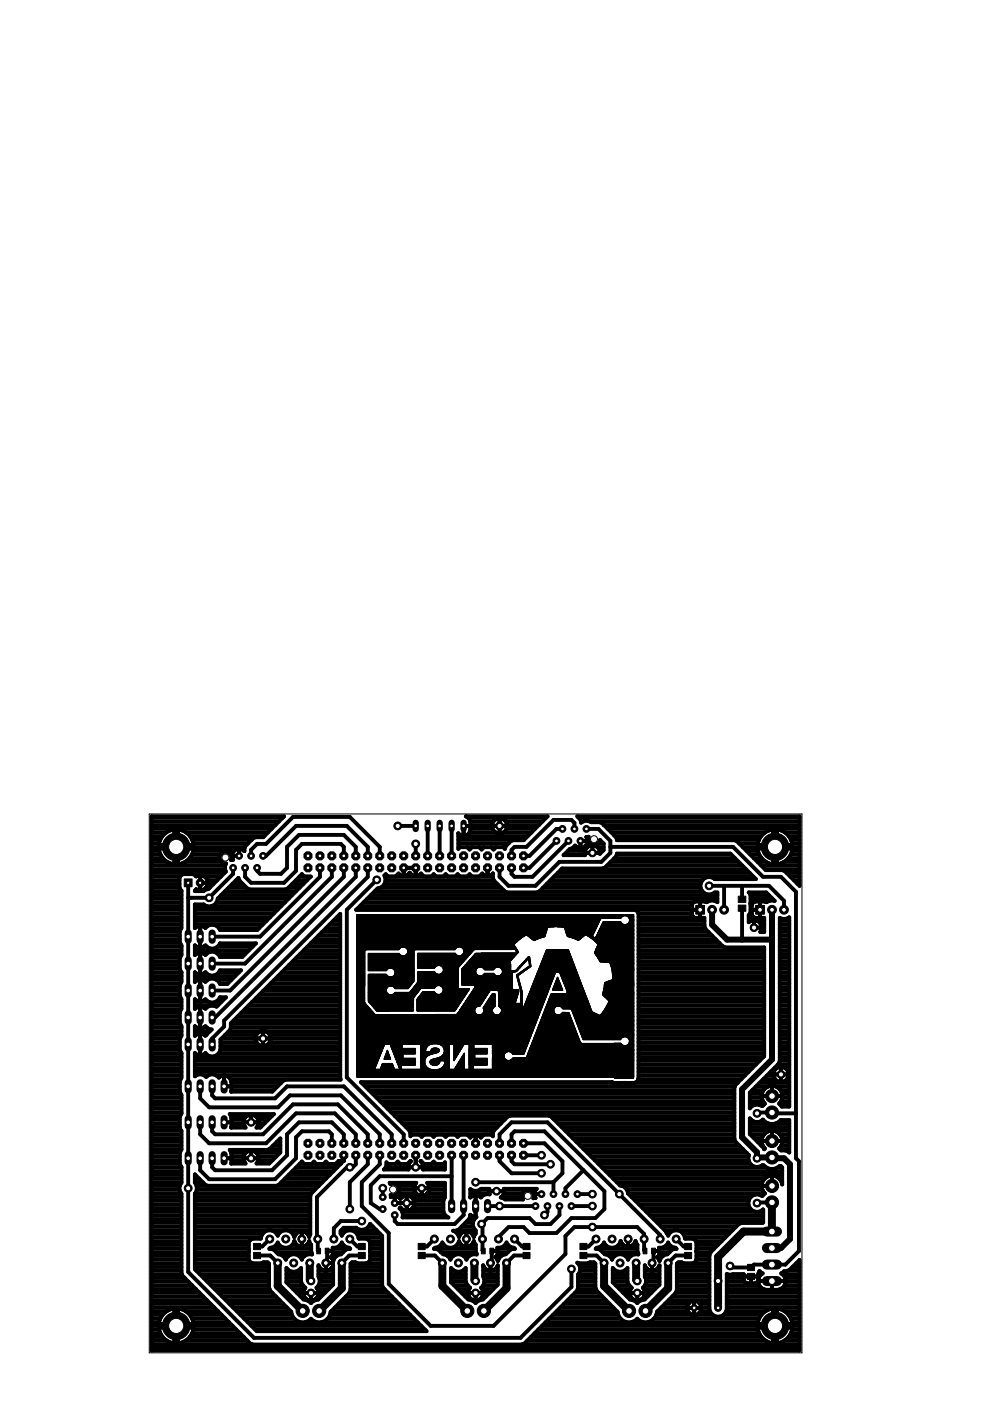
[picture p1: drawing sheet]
<svg xmlns="http://www.w3.org/2000/svg" width="210mm" height="297mm" viewBox="0 0 210 297" stroke-linecap="round" stroke-linejoin="round" font-family="sans-serif">
<g fill="#000" stroke="#000" stroke-width=".21">
<path d="M75.6 199.7l33.9 .1zM75.6 199.7h34zM75.6 199.6l34 .1zM75.6 199.3l34.4 .1zM75.6 199.3h34.4zM75.6 199.1h34.7zM75.6 199l34.8 .1zM75.6 198.8h35.1zM75.6 198.7l35.1 .1zM75.6 198.5h35.5zM75.6 198.3h35.9zM75.6 198.2l35.9 .1z"/>
<path d="M75.6 198.2h40zM75.6 198.1l40.1 .1zM75.6 198.1h40.1zM75.6 197.1h40.4zM75.6 197l40.4 .1zM75.6 197h40.4zM75.6 196.9l40.4 .1zM75.6 196.9h40.4zM75.6 196.8l40.5 .1zM75.6 196.8h40.5zM75.6 196.7l40.5 .1zM75.6 196.5h41.9z"/>
<path d="M75.6 196.4h51zM75.6 196.3l51 .1zM75.6 196.3h51zM75.6 196.2l51.1 .1zM75.6 196.2h51.1zM75.6 195.6h51.4zM75.6 195.5l51.4 .1zM75.6 195.5h51.4zM75.6 195.4l51.5 .1zM75.6 195.4h51.5zM75.6 194.8l51.8 .1zM75.6 194.8h51.8z"/>
<path d="M75.6 194.7l51.8 .1zM75.6 194.7h56zM75.6 194.3l56.3 .1zM75.6 194.3h56.4zM75.6 200h33.7zM75.6 199.9l33.7 .1zM75.6 199.9h33.7zM75.6 199.8l33.8 .1zM75.6 199.8h33.9zM75.6 199.6h34.1zM75.6 199.5l34.1 .1zM75.6 199.5h34.2z"/>
<path d="M75.6 199.4l34.3 .1zM75.6 199.4h34.3zM75.6 199.2l34.5 .1zM75.6 199.2h34.5zM75.6 199.2h34.6zM75.6 199.1l34.6 .1zM75.6 199h34.8zM75.6 198.9l34.8 .1zM75.6 198.9h34.9zM75.6 198.9h35zM75.6 198.8l35 .1zM75.6 198.7h35.2z"/>
<path d="M75.6 198.6l35.3 .1zM75.6 198.6h35.4zM75.6 198.5l35.4 .1zM75.6 198.4l35.6 .1zM75.6 198.4h35.7zM75.6 198.3l35.8 .1zM75.6 198.2h36zM75.6 198l40.1 .1zM75.6 198h40.1zM75.6 197.9l40.1 .1zM75.6 197.9h40.1zM75.6 197.8l40.1 .1z"/>
<path d="M75.6 197.8h40.2zM75.6 197.7l40.2 .1zM75.6 197.7h40.2zM75.6 197.6l40.2 .1zM75.6 197.6h40.2zM75.6 197.5l40.2 .1zM75.6 197.5l40.3 .1zM75.6 197.5h40.3zM75.6 197.4l40.3 .1zM75.6 197.4h40.3zM75.6 197.3l40.3 .1zM75.6 197.3h40.3z"/>
<path d="M75.6 197.3h40.4zM75.6 197.2l40.4 .1zM75.6 197.2h40.4zM75.6 197.1l40.4 .1zM75.6 196.7h40.5zM75.6 196.6l40.5 .1zM75.6 196.6h40.5zM75.6 196.6h40.6zM75.6 196.5l41.1 .1zM75.6 196.4l51 .1zM75.6 196.1l51.1 .1zM75.6 196.1h51.1z"/>
<path d="M75.6 196l51.1 .1zM75.6 196h51.2zM75.6 195.9l51.2 .1zM75.6 195.9h51.2zM75.6 195.9h51.3zM75.6 195.8l51.3 .1zM75.6 195.8h51.3zM75.6 195.7l51.3 .1zM75.6 195.7h51.3zM75.6 195.7h51.4zM75.6 195.6l51.4 .1zM75.6 195.3l51.5 .1z"/>
<path d="M75.6 195.3h51.5zM75.6 195.2l51.5 .1zM75.6 195.2h51.6zM75.6 195.1l51.6 .1zM75.6 195.1h51.6zM75.6 195l51.7 .1zM75.6 195h51.7zM75.6 194.9l51.7 .1zM75.6 194.9h51.7zM75.6 194.7l52 .1zM75.6 194.6l56.1 .1zM75.6 194.6h56.1z"/>
<path d="M75.6 194.5l56.1 .1zM75.6 194.5h56.2zM75.6 194.4l56.2 .1zM75.6 194.4h56.2zM75.6 194.4h56.3zM75.6 194.2l56.4 .1zM75.6 194.2h56.5zM75.6 194.2h56.6zM75.6 194.1l58.8 .1zM75.6 194.1h58.8zM75.6 194l58.8 .1zM75.6 194h58.8z"/>
<path d="M75.6 193.9l58.8 .1zM111.7 198.2h3.9zM111.7 198.2l3.9 .1zM111.7 198.3h3.9zM111.8 198.3l3.8 .1zM111.8 198.4h3.8zM111.9 198.4h3.6zM112 198.4l3.5 .1zM112 198.5h3.6zM112 198.5h3.5zM112.1 198.5l3.4 .1zM112.1 198.6h3.4z"/>
<path d="M112.2 198.6l3.2 .1zM112.2 198.7h3.1zM112.3 198.7h2.8zM112.3 198.7l2.7 .1zM112.4 198.8h2.5zM112.4 198.8l2.3 .1zM112.5 198.9h2.1zM112.5 198.9h2zM112.5 198.9l1.9 .1zM112.6 199h1.7zM112.7 199l1.5 .1zM112.7 199.1h1.4z"/>
<path d="M112.7 199.1h1.3zM112.8 199.1l1.1 .1zM112.9 199.2h.9zM112.9 199.2h.8zM113 199.2l.6 .1zM113 199.3h.6zM113.1 199.3h.4zM113.1 199.3l.3 .1zM113.2 199.4h.1zM118.2 196.5h8.4zM119 196.5l7.5 .1zM119.6 196.6h6.9z"/>
<path d="M119.7 196.7l6.7 .1zM119.7 196.7h6.7zM119.7 196.6l6.8 .1zM119.7 196.6h6.8zM119.7 196.8l6.7 .1zM119.8 196.8h6.6zM119.8 197h6.5zM119.8 196.9l6.5 .1zM119.8 196.9h6.6zM119.8 197.1l6.4 .1zM119.8 197.1h6.5zM119.8 197l6.5 .1z"/>
<path d="M119.9 197.3h6.3zM119.9 197.2l6.3 .1zM119.9 197.2h6.3zM119.9 197.4h6.2zM119.9 197.4h6.3zM119.9 197.3l6.3 .1zM119.9 197.5l6.2 .1zM119.9 197.5h6.2zM119.9 197.4l6.2 .1zM120 197.6l6 .1zM120 197.6h6zM120 197.5l6 .1z"/>
<path d="M120 197.7l5.9 .1zM120 197.7h6zM120 197.9l5.9 .1zM120 197.9h5.9zM120 197.8l5.9 .1zM120 197.8h5.9zM120.1 198l5.7 .1zM120.1 198h5.7zM120.1 197.9l5.8 .1zM120.1 198.1h5.7zM120.2 198.2h3.9zM120.2 198.1l5.6 .1z"/>
<path d="M120.2 198.2h4zM120.2 198.3h3.8zM120.2 198.2l3.9 .1zM120.2 198.4h3.6zM120.2 198.4h3.7zM120.2 198.3l3.8 .1zM120.3 198.5h3.4zM120.3 198.5h3.5zM120.3 198.4l3.5 .1zM120.3 198.5l3.4 .1zM120.4 198.6h3.2zM120.6 198.6l3 .1z"/>
<path d="M120.7 198.7h2.9zM120.9 198.7h2.6zM121 198.7l2.4 .1zM121.1 198.8h2.3zM121.2 198.8l2.2 .1zM121.3 198.9h2zM121.5 198.9h1.8zM121.6 198.9l1.6 .1zM121.7 199h1.5zM121.8 199l1.3 .1zM121.9 199.1h1.2zM122 199.1h1z"/>
<path d="M122.1 199.1l.9 .1zM122.2 199.2h.7zM122.3 199.2h.6zM122.3 199.2l.5 .1zM122.4 199.3h.4zM122.5 199.3h.2zM122.6 199.3l.1 .1zM124.2 198.2h1.6zM124.3 198.2h1.4zM124.3 198.2l1.4 .1zM124.4 198.3h1.3zM124.5 198.3l1.2 .1z"/>
<path d="M124.5 198.4h1.1zM124.6 198.4h1zM124.6 198.4l1 .1zM124.7 198.5h.9zM124.8 198.5h.9zM124.8 198.5l1 .1zM124.9 198.6h.9zM124.9 198.6l1 .1zM125 198.7h.9zM125 198.7h1zM125.1 198.7l.9 .1zM125.2 198.8h.9z"/>
<path d="M125.2 198.8l.9 .1zM125.3 198.9h.9zM125.3 198.9h9.1zM125.4 198.9l9 .1zM125.4 199h9zM125.5 199l8.9 .1zM125.5 199.1h8.9zM125.6 199.1h8.8zM125.6 199.1l8.8 .1zM125.7 199.2h8.7zM125.8 199.2l8.6 .1zM125.8 199.3h8.6z"/>
<path d="M125.9 199.3h8.5zM125.9 199.3l8.5 .1zM126 199.4h8.4zM126 199.4l8.4 .1zM126 199.5h8.4zM126.1 199.5h8.3zM126.1 199.5l8.3 .1zM126.2 199.6h8.2zM126.2 199.6l8.2 .1zM126.3 199.6l8.1 .1zM126.3 198.9h8.1zM126.3 198.8l8.1 .1z"/>
<path d="M126.3 199.7h8.1zM126.3 198.8h8.1zM126.3 198.7l8.1 .1zM126.3 199.7l8.1 .1zM126.3 198.7h8.1zM126.3 198.6l8.1 .1zM126.4 199.8h8zM126.4 198.6h8zM126.4 198.5l8 .1zM126.4 199.8l8 .1zM126.4 198.5h8zM126.4 198.4l8 .1z"/>
<path d="M126.4 198.4h8zM126.5 199.9h7.9zM126.5 198.4h7.9zM126.5 198.3l7.9 .1zM126.5 199.9l7.9 .1zM126.5 198.3h7.9zM126.5 198.2l7.9 .1zM126.6 200h7.8zM126.6 198.2h7.8zM126.6 198.1l7.8 .1zM126.6 198.1h7.8zM126.6 198l7.8 .1z"/>
<path d="M126.7 198h7.7zM126.7 197.9l7.7 .1zM126.7 197.9h7.7zM126.7 197.8l7.7 .1zM126.7 197.8h7.7zM126.7 197.7l7.7 .1zM126.8 197.7l7.6 .1zM126.8 197.7h7.6zM126.8 197.6l7.6 .1zM126.8 197.6h7.6zM126.9 197.5l7.5 .1zM126.9 197.5h7.5z"/>
<path d="M126.9 197.4l7.5 .1zM127 197.4h7.4zM127 197.3l7.4 .1zM127 197.3h7.4zM127 197.2l7.4 .1zM127 197.2h7.4zM127.1 197.1l7.3 .1zM127.1 197.1h7.3zM127.1 197l7.3 .1zM127.1 197h7.3zM127.2 196.9l7.2 .1zM127.2 196.9h7.2z"/>
<path d="M127.2 196.8l7.2 .1zM127.2 196.8h7.2zM127.3 196.8h7.1zM127.3 196.7l7.1 .1zM127.3 196.7h7.1zM127.3 196.6l7.1 .1zM127.3 196.6h7.1zM127.4 196.5l7 .1zM127.4 196.5h7zM127.4 196.4l7 .1zM127.4 196.4h7zM127.4 196.3l7 .1z"/>
<path d="M127.4 196.3h7zM127.5 196.3h6.9zM127.5 196.2l6.9 .1zM127.5 196.2h6.9zM127.6 196.1l6.8 .1zM127.6 196.1h6.8zM127.6 196l6.8 .1zM127.6 196h4.9zM127.6 196h4.6zM127.6 195.9l4.5 .1zM127.7 195.9h4.3zM127.7 195.8l4.2 .1z"/>
<path d="M127.7 195.8h4.2zM127.7 195.7l4.1 .1zM127.8 195.7h4zM127.8 195.6l4 .1zM127.8 195.6h3.9zM127.8 195.5l3.9 .1zM127.8 195.5h3.9zM127.9 195.5h3.7zM127.9 195.4l3.7 .1zM132.5 196h1.9zM132.8 196h1.6zM132.8 194.2h1.6z"/>
<path d="M132.9 195.9l1.5 .1zM132.9 194.2h1.5zM133 195.9h1.4zM133 194.2l1.4 .1zM133.1 195.9h1.3zM133.1 194.3h1.3zM133.1 195.8l1.3 .1zM133.1 194.3l1.3 .1zM133.2 195.8h1.2zM133.2 194.4h1.2zM133.2 195.7l1.2 .1zM133.2 195.7h1.2z"/>
<path d="M133.2 194.4l1.2 .1zM133.3 195.7h1.1zM133.3 194.5l1.1 .1zM133.3 194.5h1.1zM133.3 195.6l1.1 .1zM133.3 195.6h1.1zM133.3 195.5l1.1 .1zM133.3 195.5h1.1zM133.3 194.6l1.1 .1zM133.3 194.6h1.1zM133.4 195.5h1zM133.4 195.4l1 .1z"/>
<path d="M133.4 194.7l1 .1zM133.4 194.7h1zM133.4 195.4h1zM133.4 195.3l1 .1zM133.4 195.3h1zM133.4 194.8l1 .1zM133.4 194.8h1zM133.5 195.3h.9zM133.5 195.2l.9 .1zM133.5 195.2h.9zM133.5 195.1l.9 .1zM133.5 195.1h.9z"/>
<path d="M133.5 195l.9 .1zM133.5 195h.9zM133.5 194.9l.9 .1zM133.5 194.9h.9zM156.5 190h1.6v1.3h-1.6zM156.5 191.9h1.6v1.3h-1.6zM75.6 219.6h37zM75.6 219.5l37 .1zM75.6 219.5h37zM75.6 219.4l37.1 .1zM75.6 219.4h37.1zM75.6 218.6l37.4 .1z"/>
<path d="M75.6 218.6h37.4zM75.6 218.5l37.4 .1zM75.6 218.5h37.4zM75.6 218.4l37.5 .1zM75.6 218.4h37.5zM75.6 217.7h37.7zM75.6 217.6l37.7 .1zM75.6 217.6h37.7zM75.6 217.6h37.8zM75.6 217.5l37.8 .1zM75.6 217.5h37.8zM75.6 217.4l37.8 .1z"/>
<path d="M75.6 217.4h37.8zM75.6 216.7l38.1 .1zM75.6 216.7h38.1zM75.6 216.6l38.1 .1zM75.6 216.6h38.1zM75.6 216.6h38.2zM75.6 216.5l38.2 .1zM75.6 215.8h38.5zM75.6 215.7l38.5 .1zM75.6 215.7h38.5zM75.6 215.6l38.5 .1zM75.6 215.6h38.5z"/>
<path d="M75.6 215.6h38.6zM75.6 215.5l38.6 .1zM75.6 215l3.9 .1zM75.6 214.7l3.6 .1zM75.6 214.7h3.6zM75.6 214.7h3.5zM75.6 214.3l3.2 .1zM75.6 214.3h3.2zM75.6 214.2l3.2 .1zM75.6 214.2h3.2zM75.6 213.9h2.9zM75.6 213.8l2.8 .1z"/>
<path d="M75.6 213.8h2.8zM75.6 213.4l2.5 .1zM75.6 213.4h2.4zM75.6 213.3l2.4 .1zM75.6 213h2.1zM75.6 212.9l2.1 .1zM75.6 212.9l2 .1zM75.6 212.4l1.7 .1zM75.6 212.4h1.7zM75.6 212.3l1.7 .1zM75.6 212.3h1.7zM75.6 212.2l1.7 .1z"/>
<path d="M75.6 212.2h1.7zM75.6 212.1l1.7 .1zM75.6 212.1h1.7zM75.6 212l1.7 .1zM75.6 212h1.7zM75.6 211.9l1.7 .1zM75.6 211.9h1.7zM75.6 211.8l1.7 .1zM75.6 211.8h1.7zM75.6 211.7l1.7 .1zM75.6 211.7h1.7zM75.6 211.6l1.7 .1z"/>
<path d="M75.6 211.6h1.7zM75.6 211.5l1.7 .1zM75.6 211.5h1.7zM75.6 211.4l1.7 .1zM75.6 211.4h1.7zM75.6 211.3l1.7 .1zM75.6 211.3h1.7zM75.6 211.2l1.7 .1zM75.6 211.2h1.7zM75.6 211.1l1.7 .1zM75.6 211.1h1.7zM75.6 211l1.7 .1z"/>
<path d="M75.6 211h1.7zM75.6 210.9l1.7 .1zM75.6 210.9h1.7zM75.6 210.8l1.7 .1zM75.6 210.8h1.7zM75.6 210.7l1.7 .1zM75.6 210.7h1.7zM75.6 210.6l1.7 .1zM75.6 210.6h1.7zM75.6 210.5l1.7 .1zM75.6 210.5h1.7zM75.6 210.4l1.7 .1z"/>
<path d="M75.6 210.4h1.7zM75.6 210.3l1.7 .1zM75.6 210.3h1.7zM75.6 210.2l1.7 .1zM75.6 210.2h1.7zM75.6 210.1l1.7 .1zM75.6 210.1h1.7zM75.6 210l1.7 .1zM75.6 210h1.7zM75.6 209.9l1.7 .1zM75.6 209.9h1.7zM75.6 209.8l1.7 .1z"/>
<path d="M75.6 209.8h1.7zM75.6 209.7l1.7 .1zM75.6 209.7h1.7zM75.6 209.6l1.7 .1zM75.6 209.6h1.7zM75.6 209.5l1.7 .1zM75.6 209.5h1.7zM75.6 209.4l1.7 .1zM75.6 209.4h1.7zM75.6 209.3l1.7 .1zM75.6 209.3h1.7zM75.6 209.2l1.7 .1z"/>
<path d="M75.6 209.2h1.7zM75.6 209.1l1.7 .1zM75.6 209.1h1.7zM75.6 201.4h2.1zM75.6 201h9.3zM75.6 200.8h9.7zM75.6 200.7l33.6 .1zM75.6 200.7h33.6zM75.6 200.6l33.6 .1zM75.6 200.6h33.6zM75.6 200.1h33.6zM75.6 200l33.6 .1z"/>
<path d="M75.6 200h33.6zM75.6 220h36.8zM75.6 219.9l36.8 .1zM75.6 219.9l36.9 .1zM75.6 219.9h36.9zM75.6 219.8l36.9 .1zM75.6 219.8h36.9zM75.6 219.7l37 .1zM75.6 219.7h37zM75.6 219.6l37 .1zM75.6 219.3l37.1 .1zM75.6 219.3h37.1z"/>
<path d="M75.6 219.2l37.1 .1zM75.6 219.2h37.1zM75.6 219.1l37.2 .1zM75.6 219.1h37.2zM75.6 219l37.2 .1zM75.6 219h37.2zM75.6 218.9l37.3 .1zM75.6 218.9h37.3zM75.6 218.8l37.3 .1zM75.6 218.8h37.3zM75.6 218.7l37.3 .1zM75.6 218.7h37.3z"/>
<path d="M75.6 218.3l37.5 .1zM75.6 218.3h37.5zM75.6 218.2l37.5 .1zM75.6 218.2h37.5zM75.6 218.1l37.6 .1zM75.6 218.1h37.6zM75.6 218l37.6 .1zM75.6 218h37.6zM75.6 217.9l37.6 .1zM75.6 217.9h37.6zM75.6 217.9h37.7zM75.6 217.8l37.7 .1z"/>
<path d="M75.6 217.8h37.7zM75.6 217.7l37.7 .1zM75.6 217.4h37.9zM75.6 217.3l37.9 .1zM75.6 217.3h37.9zM75.6 217.2l37.9 .1zM75.6 217.2h37.9zM75.6 217.1l37.9 .1zM75.6 217.1h37.9zM75.6 217.1h38zM75.6 217l38 .1zM75.6 217h38z"/>
<path d="M75.6 216.9l38 .1zM75.6 216.9h38.1zM75.6 216.8l38.1 .1zM75.6 216.8h38.1zM75.6 216.5h38.2zM75.6 216.4l38.2 .1zM75.6 216.4h38.2zM75.6 216.3l38.2 .1zM75.6 216.3h38.2zM75.6 216.3h38.3zM75.6 216.2l38.3 .1zM75.6 216.2h38.3z"/>
<path d="M75.6 216.1l38.3 .1zM75.6 216.1h38.4zM75.6 216l38.4 .1zM75.6 216h38.4zM75.6 215.9l38.4 .1zM75.6 215.9h38.4zM75.6 215.8l38.4 .1zM75.6 215.8h38.4zM75.6 215.5h38.6zM75.6 215.4l38.6 .1zM75.6 215.4h38.6zM75.6 215.3l38.6 .1z"/>
<path d="M75.6 215.3h38.7zM75.6 215.2l38.7 .1zM75.6 215.2h38.7zM75.6 215.2h25.9zM75.6 215.1l25.7 .1zM75.6 215.1h4zM75.6 215h3.8zM75.6 214.9l3.8 .1zM75.6 214.9h3.8zM75.6 214.8l3.7 .1zM75.6 214.8h3.6zM75.6 214.6l3.5 .1z"/>
<path d="M75.6 214.6h3.5zM75.6 214.5l3.5 .1zM75.6 214.5h3.4zM75.6 214.4l3.4 .1zM75.6 214.4h3.3zM75.6 214.2h3.1zM75.6 214.1l3.1 .1zM75.6 214.1h3.1zM75.6 214.1h3zM75.6 214l3 .1zM75.6 214h3zM75.6 213.9l2.9 .1z"/>
<path d="M75.6 213.7l2.8 .1zM75.6 213.7h2.7zM75.6 213.6l2.7 .1zM75.6 213.6h2.6zM75.6 213.5l2.5 .1zM75.6 213.5h2.5zM75.6 213.3h2.4zM75.6 213.3h2.3zM75.6 213.2l2.3 .1zM75.6 213.2h2.3zM75.6 213.1l2.2 .1zM75.6 213.1h2.2z"/>
<path d="M75.6 213l2.1 .1zM75.6 212.9h2zM75.6 212.8l2 .1zM75.6 212.8h2zM75.6 212.7l1.9 .1zM75.6 212.7h1.8zM75.6 212.6l1.8 .1zM75.6 212.6h1.8zM75.6 212.6h1.7zM75.6 212.5l1.7 .1zM75.6 212.5h1.7zM75.6 209l1.7 .1z"/>
<path d="M75.6 209h1.7zM75.6 208.9l1.7 .1zM75.6 208.9h1.7zM75.6 208.8l1.7 .1zM75.6 208.8h1.7zM75.6 208.7l1.7 .1zM75.6 208.7h1.7zM75.6 208.6l1.7 .1zM75.6 208.6h1.7zM75.6 208.5l1.7 .1zM75.6 208.5h1.7zM75.6 208.4l1.7 .1z"/>
<path d="M75.6 208.4h1.7zM75.6 208.3l1.7 .1zM75.6 208.3h1.7zM75.6 208.2l1.7 .1zM75.6 208.2h1.7zM75.6 208.1l1.7 .1zM75.6 208.1h1.7zM75.6 208l1.7 .1zM75.6 208h1.7zM75.6 207.9l1.7 .1zM75.6 207.9h1.7zM75.6 207.8l1.7 .1z"/>
<path d="M75.6 207.8h1.7zM75.6 207.7l1.7 .1zM75.6 207.7h1.7zM75.6 207.6l1.7 .1zM75.6 207.6h1.7zM75.6 207.5l1.7 .1zM75.6 207.5h1.7zM75.6 207.4l1.7 .1zM75.6 207.4h1.7zM75.6 207.3l1.7 .1zM75.6 207.3h1.7zM75.6 207.2l1.7 .1z"/>
<path d="M75.6 207.2h1.7zM75.6 207.1l1.7 .1zM75.6 207.1h1.7zM75.6 207l1.7 .1zM75.6 207h1.7zM75.6 206.9l1.7 .1zM75.6 206.9h1.7zM75.6 206.8l1.7 .1zM75.6 206.8h1.7zM75.6 206.7l1.7 .1zM75.6 206.7h1.7zM75.6 206.6l1.7 .1z"/>
<path d="M75.6 206.6h1.7zM75.6 206.5l1.7 .1zM75.6 206.5h1.7zM75.6 206.4l1.7 .1zM75.6 206.4h1.7zM75.6 206.3l1.7 .1zM75.6 206.3h1.7zM75.6 206.2l1.7 .1zM75.6 206.2h1.7zM75.6 206.1l1.7 .1zM75.6 206.1h1.7zM75.6 206l1.7 .1z"/>
<path d="M75.6 206h1.7zM75.6 205.9l1.7 .1zM75.6 205.9h1.7zM75.6 205.8l1.7 .1zM75.6 205.8h1.7zM75.6 205.7l1.7 .1zM75.6 205.7h1.7zM75.6 205.6l1.7 .1zM75.6 205.6h1.7zM75.6 205.5l1.7 .1zM75.6 205.5h1.7zM75.6 205.4l1.7 .1z"/>
<path d="M75.6 205.4h1.7zM75.6 205.3l1.7 .1zM75.6 205.3h1.7zM75.6 205.2l1.7 .1zM75.6 205.2h1.7zM75.6 205.1l1.7 .1zM75.6 205.1h1.7zM75.6 205l1.7 .1zM75.6 205h1.7zM75.6 204.9l1.7 .1zM75.6 204.9h1.7zM75.6 204.8l1.7 .1z"/>
<path d="M75.6 204.8h1.7zM75.6 204.7l1.7 .1zM75.6 204.7h1.7zM75.6 204.6l1.7 .1zM75.6 204.6h1.7zM75.6 204.5l1.7 .1zM75.6 204.5h1.7zM75.6 204.4l1.7 .1zM75.6 204.4h1.7zM75.6 204.3l1.7 .1zM75.6 204.3h1.7zM75.6 204.2l1.7 .1z"/>
<path d="M75.6 204.2h1.7zM75.6 204.1l1.7 .1zM75.6 204.1h1.7zM75.6 204l1.7 .1zM75.6 204h1.7zM75.6 203.9l1.7 .1zM75.6 203.9h1.7zM75.6 203.8l1.7 .1zM75.6 203.8h1.7zM75.6 203.7l1.7 .1zM75.6 203.7h1.7zM75.6 203.6l1.7 .1z"/>
<path d="M75.6 203.6h1.7zM75.6 203.5l1.7 .1zM75.6 203.5h1.7zM75.6 203.4l1.7 .1zM75.6 203.4h1.7zM75.6 203.3l1.7 .1zM75.6 203.3h1.7zM75.6 203.2l1.7 .1zM75.6 203.2h1.7zM75.6 203.1l1.7 .1zM75.6 203.1h1.7zM75.6 203l1.7 .1z"/>
<path d="M75.6 203h1.7zM75.6 202.9l1.7 .1zM75.6 202.9h1.7zM75.6 202.8l1.7 .1zM75.6 202.8h1.7zM75.6 202.7l1.7 .1zM75.6 202.7h1.7zM75.6 202.6l1.7 .1zM75.6 202.6h1.7zM75.6 202.5l1.7 .1zM75.6 202.5h1.7zM75.6 202.4l1.7 .1z"/>
<path d="M75.6 202.4h1.7zM75.6 202.3l1.7 .1zM75.6 202.3h1.7zM75.6 202.2l1.7 .1zM75.6 202.2h1.7zM75.6 202.1l1.7 .1zM75.6 202.1h1.7zM75.6 202l1.7 .1zM75.6 202h1.7zM75.6 201.9l1.7 .1zM75.6 201.9h1.7zM75.6 201.8l1.7 .1z"/>
<path d="M75.6 201.8h1.7zM75.6 201.7l1.7 .1zM75.6 201.7h1.7zM75.6 201.6l1.7 .1zM75.6 201.6h1.8zM75.6 201.5l1.8 .1zM75.6 201.5h1.9zM75.6 201.4l1.9 .1zM75.6 201.4h2zM75.6 201.3l9 .1zM75.6 201.3h9zM75.6 201.3h9.1z"/>
<path d="M75.6 201.2l9.1 .1zM75.6 201.2h9.1zM75.6 201.1l9.2 .1zM75.6 201.1h9.2zM75.6 201l9.2 .1zM75.6 200.9l9.4 .1zM75.6 200.9h9.4zM75.6 200.8l9.6 .1zM75.6 200.8h21.6zM75.6 200.5l33.5 .1zM75.6 200.5h33.5zM75.6 200.4l33.5 .1z"/>
<path d="M75.6 200.4h33.5zM75.6 200.4h33.4zM75.6 200.3l33.4 .1zM75.6 200.3h33.4zM75.6 200.2l33.4 .1zM75.6 200.2h33.5zM75.6 200.1l33.5 .1zM78.1 211.6h9.6zM78.1 211.5l9.6 .1zM78.1 211.5h9.6zM78.1 211.5h9.7zM78.1 211l10 .1z"/>
<path d="M78.1 211h10zM78.1 210.5h3.9zM78.1 210.4l3.9 .1zM78.1 209.5h3.9zM78.1 209.4l3.9 .1zM78.1 209.1l4.3 .1zM78.1 209l8.9 .1zM78.1 208.6h9.2zM78.1 208.5l9.3 .1zM78.1 208.1l9.6 .1zM78.1 208.1h9.7zM78.1 208l9.7 .1z"/>
<path d="M78.1 206.7l3.9 .1zM78.1 205.6h3.9zM78.1 202.5l7 .1zM78.1 202.2l6.6 .1zM78.1 212.3h9.6zM78.1 212.2l9.6 .1zM78.1 212.2h9.6zM78.1 212.1l9.6 .1zM78.1 212.1h9.6zM78.1 212l9.6 .1zM78.1 212h9.6zM78.1 211.9l9.6 .1z"/>
<path d="M78.1 211.9h9.6zM78.1 211.8l9.6 .1zM78.1 211.8h9.6zM78.1 211.7l9.6 .1zM78.1 211.7h9.6zM78.1 211.6l9.6 .1zM78.1 211.4l9.7 .1zM78.1 211.4h9.7zM78.1 211.3l9.7 .1zM78.1 211.3h9.8zM78.1 211.2l9.8 .1zM78.1 211.2h9.9z"/>
<path d="M78.1 211.1l9.9 .1zM78.1 211.1h10zM78.1 210.9l10.1 .1zM78.1 210.9h4.7zM78.1 210.8l4.5 .1zM78.1 210.8l4.3 .1zM78.1 210.8h4.3zM78.1 210.7l4.2 .1zM78.1 210.7h4.2zM78.1 210.7h4.1zM78.1 210.6l4.1 .1zM78.1 210.6h4z"/>
<path d="M78.1 210.5l4 .1zM78.1 210.5h4zM78.1 210.4h3.9zM78.1 210.3l3.9 .1zM78.1 210.3h3.9zM78.1 210.2l3.8 .1zM78.1 210.2h3.8zM78.1 210.1l3.8 .1zM78.1 210.1h3.8zM78.1 210l3.8 .1zM78.1 210h3.8zM78.1 209.9l3.8 .1z"/>
<path d="M78.1 209.9h3.8zM78.1 209.8l3.8 .1zM78.1 209.8h3.8zM78.1 209.7l3.8 .1zM78.1 209.7h3.8zM78.1 209.6l3.9 .1zM78.1 209.6h3.9zM78.1 209.5l3.9 .1zM78.1 209.4h4zM78.1 209.3l4 .1zM78.1 209.3h4.1zM78.1 209.2l4.2 .1z"/>
<path d="M78.1 209.2h4.3zM78.1 209.1h4.4zM78.1 209.1h4.5zM78.1 209h8.9zM78.1 208.9l8.9 .1zM78.1 208.9l9 .1zM78.1 208.9h9zM78.1 208.8l9 .1zM78.1 208.8h9zM78.1 208.7l9.1 .1zM78.1 208.7h9.2zM78.1 208.6l9.2 .1z"/>
<path d="M78.1 208.5h9.3zM78.1 208.4l9.3 .1zM78.1 208.4h9.3zM78.1 208.4h9.4zM78.1 208.3l9.4 .1zM78.1 208.3h9.5zM78.1 208.2l9.5 .1zM78.1 208.2h9.6zM78.1 208h9.7zM78.1 207.9l9.7 .1zM78.1 207.9h9.7zM78.1 207.8l9.7 .1z"/>
<path d="M78.1 207.8h9.7zM78.1 207.7l9.7 .1zM78.1 207.7h9.7zM78.1 207.6l9.7 .1zM78.1 207.6h9.7zM78.1 207.5l9.7 .1zM78.1 207.5h9.7zM78.1 207.4l9.7 .1zM78.1 207.4h9.7zM78.1 207.3l9.7 .1zM78.1 207.3h9.7zM78.1 207.2l9.7 .1z"/>
<path d="M78.1 207.2h9.7zM78.1 207.1l9.7 .1zM78.1 207.1h4.5zM78.1 207.1h4.3zM78.1 207l4.3 .1zM78.1 207h4.2zM78.1 206.9l4.1 .1zM78.1 206.9h4.1zM78.1 206.9h4zM78.1 206.8l4 .1zM78.1 206.8h4zM78.1 206.7h3.9z"/>
<path d="M78.1 206.6l3.9 .1zM78.1 206.6h3.8zM78.1 205.8h3.8zM78.1 205.7l3.9 .1zM78.1 205.7h3.9zM78.1 205.6l3.9 .1zM78.1 205.5l4 .1zM78.1 205.5h4zM78.1 205.4l4.1 .1zM78.1 205.4h4.2zM78.1 205.3l4.3 .1zM78.1 205.3h4.4z"/>
<path d="M78.1 205.3h4.6zM78.1 205.2l9.7 .1zM78.1 205.2h9.7zM78.1 205.1l9.7 .1zM78.1 205.1h9.7zM78.1 205l9.7 .1zM78.1 205h9.7zM78.1 204.9l9.7 .1zM78.1 204.9h9.7zM78.1 204.8l9.7 .1zM78.1 204.8h9.7zM78.1 204.7l9.7 .1z"/>
<path d="M78.1 204.7h9.7zM78.1 204.6l9.7 .1zM78.1 204.6h9.7zM78.1 204.5l9.7 .1zM78.1 204.5h9.7zM78.1 204.4l9.7 .1zM78.1 204.4h9.7zM78.1 204.3l9.7 .1zM78.1 204.3h9.7zM78.1 204.2l9.7 .1zM78.1 204.2h9.7zM78.1 204.1l9.7 .1z"/>
<path d="M78.1 204.1h9.7zM78.1 204l9.7 .1zM78.1 204h9.7zM78.1 203.9l9.7 .1zM78.1 203.9h9.7zM78.1 203.8l9.7 .1zM78.1 203.8h9.7zM78.1 203.7l9.7 .1zM78.1 203.7h9.7zM78.1 203.6l9.7 .1zM78.1 203.6h9.7zM78.1 203.5l9.7 .1z"/>
<path d="M78.1 203.5h9.7zM78.1 203.4l9.7 .1zM78.1 203.4h9.7zM78.1 203.3l9.7 .1zM78.1 203.3h9.7zM78.1 203.2l9.7 .1zM78.1 203.2h9.7zM78.1 203.1l9.7 .1zM78.1 203.1h9.7zM78.1 203l9.7 .1zM78.1 203h9.7zM78.1 202.9l9.7 .1z"/>
<path d="M78.1 202.9h9.7zM78.1 202.8l9.7 .1zM78.1 202.8h9.7zM78.1 202.7l9.7 .1zM78.1 202.7h9.7zM78.1 202.6l7.2 .1zM78.1 202.6h7.1zM78.1 202.5h6.9zM78.1 202.5h6.8zM78.1 202.4l6.8 .1zM78.1 202.4h6.8zM78.1 202.4h6.7z"/>
<path d="M78.1 202.3l6.7 .1zM78.1 202.3h6.6zM78.1 202.2h6.6zM78.1 202.1l6.5 .1zM78.1 212.3l9.6 .1zM78.1 206.5l3.8 .1zM78.1 212.4h9.6zM78.2 212.4l9.5 .1zM78.2 212.4h9.5zM78.2 212.5h9.5zM78.3 212.5l9.4 .1zM78.3 212.6h9.4z"/>
<path d="M78.4 212.6h9.3zM78.4 212.6l9.3 .1zM78.4 212.7h9.3zM78.5 212.7l9.2 .1zM78.5 212.8h9.2zM78.5 212.8l9.2 .1zM78.6 212.9h9.1zM78.6 212.9l9.1 .1zM78.7 212.9l9 .1zM78.7 213h9zM78.7 213.1h9zM78.7 213l9 .1z"/>
<path d="M78.8 213.1h8.9zM78.8 213.1l8.9 .1zM78.8 213.2h8.9zM78.9 213.2l8.8 .1zM78.9 213.3h8.8zM79 213.3h8.7zM79 213.4h8.7zM79 213.3l8.7 .1zM79.1 213.4l8.6 .1zM79.1 213.5h8.6zM79.1 213.5l8.6 .1zM79.2 213.6h8.5z"/>
<path d="M79.2 213.7h8.5zM79.2 213.6l8.5 .1zM79.3 213.7h8.4zM79.3 213.7l8.4 .1zM79.4 213.8h8.3zM79.4 213.8l8.3 .1zM79.5 213.9h8.2zM79.5 214h8.2zM79.5 213.9l8.2 .1zM79.6 214l8.1 .1zM79.6 214.1h8.1zM79.7 214.1l8 .1z"/>
<path d="M79.7 214.2h8zM79.8 214.2h7.9zM79.8 214.3h7.9zM79.8 214.2l7.9 .1zM79.8 214.3l7.9 .1zM79.9 214.4h2.8zM82.9 210.9h5.3zM82.9 205.3h4.9zM83 207.1h4.8zM83.1 209.1h3.9zM83.1 205.3h4.7zM83.1 210.8l5.2 .1z"/>
<path d="M83.1 207.1h4.7zM83.2 209.1h3.7zM83.2 207l4.6 .1zM83.2 205.3l4.6 .1zM83.2 210.8l5 .1zM83.3 205.4h4.5zM83.3 209.1l3.6 .1zM83.3 207h4.5zM83.3 210.8h5zM83.4 210.7l4.9 .1zM83.4 209.2h3.5zM83.4 206.9l4.4 .1z"/>
<path d="M83.4 205.4l4.4 .1zM83.4 209.2l3.4 .1zM83.4 206.9h4.4zM83.4 205.5h4.4zM83.5 210.7h4.9zM83.5 206.8l4.3 .1zM83.5 205.5l4.3 .1zM83.5 209.3h3.3zM83.5 210.6l4.9 .1zM83.5 206.8h4.3zM83.6 210.6h4.8zM83.6 209.3l3.1 .1z"/>
<path d="M83.6 206.7l4.2 .1zM83.6 205.6l4.2 .1zM83.6 205.6h4.2zM83.6 210.5l4.9 .1zM83.6 209.4h3.1zM83.6 206.7h4.2zM83.6 205.7h4.2zM83.7 210.5h4.8zM83.7 209.4l3 .1zM83.7 209.4h3zM83.7 206.6l4.1 .1zM83.7 206.6h4.1z"/>
<path d="M83.7 205.7l4.1 .1zM83.7 210.4l4.9 .1zM83.7 209.5h2.9zM83.7 206.5l4.1 .1zM83.7 206.5h4.1zM83.7 205.8l4.1 .1zM83.7 205.8h4.1zM83.7 210.4h4.9zM83.7 206.4l4.1 .1zM83.7 206.4h4.1zM83.7 205.9l4.1 .1zM83.7 205.9h4.1z"/>
<path d="M83.7 209.5l2.9 .1zM83.8 209.6h2.8zM83.8 206.4h4zM83.8 206.3l4 .1zM83.8 206.3h4zM83.8 206.2l4 .1zM83.8 206.2h4zM83.8 206.1l4 .1zM83.8 206.1h4zM83.8 206l4 .1zM83.8 206h4zM85.7 202.6l2.1 .1z"/>
<path d="M85.7 200.8h11.4zM85.8 202.6h2zM85.9 200.8l11.1 .1zM85.9 202.5l1.9 .1zM85.9 200.9h11zM86 202.5h1.8zM86 200.9l10.8 .1zM86 201h10.8zM86.1 202.4l1.7 .1zM86.1 201h10.7zM86.1 202.4h1.7zM86.2 201l10.5 .1z"/>
<path d="M86.2 202.4h1.6zM86.2 201.1h10.5zM86.2 202.3l1.6 .1zM86.2 202.3h1.6zM86.2 201.1h10.4zM86.3 202.2l1.5 .1zM86.3 201.2h10.3zM86.3 201.1l10.3 .1zM86.3 202.2h1.5zM86.3 201.2l10.3 .1zM86.4 202.1l1.4 .1zM86.4 201.3h10.1z"/>
<path d="M86.4 202.1h1.4zM86.4 202l1.4 .1zM86.4 201.4h1.5zM86.4 201.4h1.7zM86.4 201.3l10.1 .1zM86.4 202h1.4zM86.4 201.9l1.4 .1zM86.4 201.9h1.4zM86.4 201.5l1.4 .1zM86.4 201.5h1.5zM86.4 201.4l1.5 .1zM86.5 201.8l1.3 .1z"/>
<path d="M86.5 201.8h1.3zM86.5 201.7l1.3 .1zM86.5 201.7h1.3zM86.5 201.6l1.3 .1zM86.5 201.6h1.3zM86.8 210.4h1.8zM86.8 210.3l1.9 .1zM86.9 210.3h1.8zM87 210.2l1.7 .1zM87 210.2h1.7zM87 210.2h1.8zM87.1 210.1l1.7 .1z"/>
<path d="M87.1 210.1h1.7zM87.1 210.1h1.8zM87.2 210l1.7 .1zM87.2 210h1.7zM87.2 209.9l1.7 .1zM87.2 209.9h1.8zM87.3 209.9h1.7zM87.3 209.8l1.7 .1zM87.3 209.8h1.8zM87.3 209.7l1.8 .1zM87.4 209.7h1.7zM87.4 209.7h1.8z"/>
<path d="M87.5 209.6l1.7 .1zM87.5 209.6h1.7zM87.5 209.5l1.8 .1zM87.5 209.5h1.8zM87.6 209.5h4.5zM87.6 209.4l4.6 .1zM87.6 209.4h4.6zM87.7 209.4h4.5zM87.7 209.3l4.5 .1zM87.7 209.3h4.5zM87.8 209.3h4.5zM87.8 209.2l4.5 .1z"/>
<path d="M87.8 209.2h4.6zM87.8 209.1l4.6 .1zM87.9 209.1h4.6zM87.9 209.1h4.7zM87.9 209l4.7 .1zM87.9 209h4.8zM88 208.9l5 .1zM88 208.9l9.2 .1zM88.1 208.9h9.1zM88.1 208.8l9.1 .1zM88.1 208.8h9.1zM88.1 208.7l9.1 .1z"/>
<path d="M88.2 208.7l9 .1zM88.2 208.7h9zM88.2 208.6l9 .1zM88.2 208.6h9zM88.3 208.6h8.9zM88.3 208.5l8.9 .1zM88.4 208.5h8.8zM88.4 208.4l8.8 .1zM88.4 214.3l8.1 .1zM88.4 214.3h8.1zM88.4 214.2l8.1 .1zM88.4 214.2h8.2z"/>
<path d="M88.4 213.9h8.4zM88.4 213.8l8.4 .1zM88.4 213.8h8.4zM88.4 213.7l8.5 .1zM88.4 213.7h8.5zM88.4 213.6l8.5 .1zM88.4 213.6h8.5zM88.4 213.3h8.8zM88.4 213.2l8.8 .1zM88.4 213.2h8.8zM88.4 213.1l8.8 .1zM88.4 213.1h8.9z"/>
<path d="M88.4 213l8.9 .1zM88.4 212.7l9.1 .1zM88.4 212.7h9.1zM88.4 212.6l9.2 .1zM88.4 212.6h9.2zM88.4 212.5l9.3 .1zM88.4 212.5h9.3zM88.4 212.4l9.3 .1zM88.4 212.2h9.5zM88.4 212.1l9.5 .1zM88.4 212.1h9.6zM88.4 212l9.6 .1z"/>
<path d="M88.4 212h9.6zM88.4 211.9l9.7 .1zM88.4 211.9h9.7zM88.4 208.4h8.8zM88.4 214.1l8.2 .1zM88.4 214.1h8.2zM88.4 214l8.3 .1zM88.4 214h8.3zM88.4 213.9l8.3 .1zM88.4 213.6h8.6zM88.4 213.5l8.6 .1zM88.4 213.5h8.6z"/>
<path d="M88.4 213.4l8.6 .1zM88.4 213.4h8.7zM88.4 213.3l8.7 .1zM88.4 213h8.9zM88.4 212.9l9 .1zM88.4 212.9h9zM88.4 212.8l9.1 .1zM88.4 212.8h9.1zM88.4 212.4h9.3zM88.4 212.4h9.4zM88.4 212.3l9.4 .1zM88.4 212.3h9.4z"/>
<path d="M88.4 212.3h9.5zM88.4 212.2l9.5 .1zM88.4 211.8l9.7 .1zM88.5 211.8h9.6zM88.5 208.3l8.7 .1zM88.5 208.3h8.7zM88.5 211.7l9.7 .1zM88.5 206.4h4zM88.5 204.9h4zM88.5 204.4h9.3zM88.5 204h9.7zM88.5 203.5l10.1 .1z"/>
<path d="M88.5 203.1l10.5 .1zM88.5 202.7h10.8zM88.5 202.5l8.5 .1zM88.5 202.3l8.2 .1zM88.5 202.3h8.2zM88.5 211.7h9.7zM88.5 208.2l8.7 .1zM88.5 208.2h8.7zM88.5 208.1l8.7 .1zM88.5 208.1h8.7zM88.5 208l8.7 .1zM88.5 208h8.7z"/>
<path d="M88.5 207.9l8.7 .1zM88.5 207.9h8.7zM88.5 207.8l8.7 .1zM88.5 207.8h8.7zM88.5 207.7l8.7 .1zM88.5 207.7h8.7zM88.5 207.6l8.7 .1zM88.5 207.6h8.7zM88.5 207.5l8.7 .1zM88.5 207.5h8.7zM88.5 207.4l8.7 .1zM88.5 207.4h8.7z"/>
<path d="M88.5 207.3l8.7 .1zM88.5 207.3h8.7zM88.5 207.2l8.7 .1zM88.5 207.2h8.7zM88.5 207.1l8.7 .1zM88.5 207.1h8.7zM88.5 207l8.7 .1zM88.5 207h8.7zM88.5 206.9l8.7 .1zM88.5 206.9h8.7zM88.5 206.8l8.7 .1zM88.5 206.8h8.7z"/>
<path d="M88.5 206.7l8.7 .1zM88.5 206.7h8.7zM88.5 206.6l8.7 .1zM88.5 206.6h8.7zM88.5 206.5l4.5 .1zM88.5 206.5h4.3zM88.5 206.5h4.2zM88.5 206.4l4.1 .1zM88.5 206.3l3.9 .1zM88.5 206.3h3.9zM88.5 206.2l3.8 .1zM88.5 206.2h3.8z"/>
<path d="M88.5 206.2h3.7zM88.5 206.1l3.7 .1zM88.5 206.1h3.7zM88.5 205.3h3.6zM88.5 205.2l3.7 .1zM88.5 205.2h3.7zM88.5 205.1l3.7 .1zM88.5 205.1h3.7zM88.5 205l3.8 .1zM88.5 205h3.8zM88.5 205h3.9zM88.5 204.9l3.9 .1z"/>
<path d="M88.5 204.8l4 .1zM88.5 204.8h4.1zM88.5 204.8h4.2zM88.5 204.7l4.3 .1zM88.5 204.7h4.5zM88.5 204.6l9.1 .1zM88.5 204.6h9.1zM88.5 204.6h9.2zM88.5 204.5l9.2 .1zM88.5 204.5h9.2zM88.5 204.4l9.3 .1zM88.5 204.3l9.4 .1z"/>
<path d="M88.5 204.3h9.4zM88.5 204.2l9.5 .1zM88.5 204.2h9.5zM88.5 204.1l9.6 .1zM88.5 204.1h9.6zM88.5 204l9.7 .1zM88.5 203.9l9.7 .1zM88.5 203.9h9.8zM88.5 203.8l9.8 .1zM88.5 203.8h9.9zM88.5 203.7l9.9 .1zM88.5 203.7h10z"/>
<path d="M88.5 203.6l10 .1zM88.5 203.6h10.1zM88.5 203.5h10.1zM88.5 203.4l10.2 .1zM88.5 203.4h10.2zM88.5 203.3l10.3 .1zM88.5 203.3h10.3zM88.5 203.2l10.3 .1zM88.5 203.2h10.4zM88.5 203.1h10.5zM88.5 203l10.6 .1zM88.5 203h10.6z"/>
<path d="M88.5 202.9l10.6 .1zM88.5 202.9h10.6zM88.5 202.9h10.7zM88.5 202.8l10.7 .1zM88.5 202.8h10.8zM88.5 202.7l10.8 .1zM88.5 202.6l10.9 .1zM88.5 202.6h8.7zM88.5 202.5h8.4zM88.5 202.4l8.3 .1zM88.5 202.4h8.3zM88.5 202.4h8.2z"/>
<path d="M88.5 202.2l8.1 .1zM88.5 202.2h8.1zM88.5 202.1l8.1 .1zM88.5 211.6l9.7 .1zM88.6 202.1h7.9zM88.6 211.6h9.7zM88.6 211.5l9.7 .1zM88.7 211.5h9.7zM88.7 211.4l9.7 .1zM88.7 211.4h9.7zM88.8 211.3l9.7 .1zM88.8 211.3h9.7z"/>
<path d="M88.9 211.3h9.6zM88.9 211.2l9.7 .1zM88.9 211.2h9.7zM89 211.1l9.6 .1zM89 211.1h9.6zM89 211l9.7 .1zM89.1 211h9.6zM89.1 210.9l9.6 .1zM89.2 210.9h9.6zM89.2 210.8l9.6 .1zM89.2 210.8h3.6zM89.3 210.7l3.3 .1z"/>
<path d="M89.3 210.7h3.2zM89.3 210.6l3.1 .1zM89.4 210.6h3zM89.4 210.5l2.9 .1zM89.5 210.5h2.8zM89.5 210.4l2.7 .1zM89.5 210.4h2.7zM89.6 210.4h2.6zM89.6 210.3l2.6 .1zM89.6 210.3h2.5zM89.6 210.2l2.5 .1zM92.4 215.1h8.8z"/>
<path d="M93 208.9l4.2 .1zM93 206.5l4.2 .1zM93 204.7h4.6zM93.3 210.8h5.5zM93.3 209h3.9zM93.3 206.5h3.9zM93.3 204.7l4.2 .1zM93.4 210.7l5.4 .1zM93.4 209l3.8 .1zM93.4 206.5h3.8zM93.4 204.8h4.1zM93.5 210.7h5.4z"/>
<path d="M93.5 209.1h3.7zM93.5 204.8h4zM93.5 206.4l3.7 .1zM93.6 209.1h3.6zM93.6 210.6l5.3 .1zM93.6 209.1l3.6 .1zM93.6 206.4h3.6zM93.6 204.8l3.8 .1zM93.6 210.6h5.4zM93.6 204.9h3.8zM93.7 209.2h3.5zM93.7 206.3l3.5 .1z"/>
<path d="M93.7 204.9l3.6 .1zM93.7 209.2l3.5 .1zM93.7 206.3h3.5zM93.7 210.5l5.3 .1zM93.7 205h3.6zM93.7 210.5h5.3zM93.7 209.3h3.5zM93.7 206.2l3.5 .1zM93.8 210.4l5.3 .1zM93.8 209.3l3.4 .1zM93.8 209.3h3.4zM93.8 206.2h3.4z"/>
<path d="M93.8 205l3.5 .1zM93.8 210.4h5.3zM93.8 209.4h3.4zM93.8 205.1h3.4zM93.9 210.4h5.2zM93.9 210.3l5.2 .1zM93.9 209.4l3.3 .1zM93.9 209.4h3.3zM93.9 206.1l3.3 .1zM93.9 206.1h3.3zM93.9 205.1l3.3 .1zM93.9 205.1h3.3z"/>
<path d="M93.9 210.3h5.2zM93.9 210.2l5.3 .1zM93.9 209.5h3.4zM93.9 209.5h3.3zM93.9 205.2h3.3zM93.9 210.2h5.3zM93.9 210.1l5.4 .1zM93.9 209.6l5.7 .1zM93.9 209.6h3.6zM93.9 209.5l3.4 .1zM93.9 206l3.3 .1zM93.9 206h3.3z"/>
<path d="M93.9 205.9l3.3 .1zM93.9 205.3h3.3zM93.9 205.2l3.3 .1zM94 210.1h5.3zM94 210l5.3 .1zM94 210h5.4zM94 209.9l5.4 .1zM94 209.9h5.4zM94 209.9h5.5zM94 209.8l5.5 .1zM94 209.7h5.5zM94 205.9l3.2 .1z"/>
<path d="M94 205.9h3.2zM94 205.8l3.2 .1zM94 205.4h3.2zM94 205.3l3.2 .1zM94 209.8h5.5zM94 209.7l5.5 .1zM94 205.8h3.2zM94 205.7l3.2 .1zM94 205.7h3.2zM94 205.6l3.2 .1zM94 205.6h3.2zM94 205.5l3.2 .1z"/>
<path d="M94 205.5h3.2zM94 205.4l3.2 .1zM96.8 215l4.3 .1zM96.9 215l4.2 .1zM96.9 215h4.1zM96.9 214.9l4.1 .1zM97 214.9h3.9zM97 214.8l3.9 .1zM97 214.8h3.8zM97.1 214.7l3.7 .1zM97.1 214.7h3.7zM97.2 214.6l3.6 .1z"/>
<path d="M97.2 214.6h3.5zM97.2 214.5l3.5 .1zM97.2 214.5h3.5zM97.3 214.4l3.4 .1zM97.3 214.4h3.4zM97.4 214.3l3.3 .1zM97.4 214.3h3.3zM97.4 214.2l3.3 .1zM97.4 214.2h3.2zM97.5 214.2h3.2zM97.5 214.1l3.2 .1zM97.5 214.1h3.2z"/>
<path d="M97.5 200.8h11.8zM97.5 214l3.2 .1zM97.6 214h3.1zM97.6 213.9l3.1 .1zM97.6 213.9h3.1zM97.6 202.6h1.8zM97.7 213.9h3.1zM97.7 213.8h3.1zM97.7 213.8l3.1 .1zM97.7 200.8h11.6zM97.7 213.7l3.1 .1zM97.7 202.5l1.7 .1z"/>
<path d="M97.8 213.7h3zM97.8 213.7h3.1zM97.8 200.8l11.5 .1zM97.8 213.6l3.1 .1zM97.8 202.5h1.7zM97.8 200.9h11.5zM97.9 213.6h3zM97.9 213.6h3.1zM97.9 213.5l3.1 .1zM97.9 208.8l10.7 .1zM97.9 208.8h10.7zM97.9 208.7l10.7 .1z"/>
<path d="M97.9 208.7h10.7zM97.9 208.6l10.7 .1zM97.9 208.6h10.7zM97.9 208.5l10.7 .1zM97.9 208.5h10.7zM97.9 208.4l10.7 .1zM97.9 208.4h10.7zM97.9 208.3l10.7 .1zM97.9 208.3h10.7zM97.9 208.2l10.7 .1zM97.9 208.2h10.7zM97.9 208.1l10.7 .1z"/>
<path d="M97.9 208.1h10.7zM97.9 208l10.7 .1zM97.9 208h10.7zM97.9 207.9l10.7 .1zM97.9 207.9h10.7zM97.9 207.8l10.7 .1zM97.9 207.8h10.7zM97.9 207.7l10.7 .1zM97.9 207.7h10.7zM97.9 207.6l10.7 .1zM97.9 207.6h10.7zM97.9 207.5l10.7 .1z"/>
<path d="M97.9 207.5h10.7zM97.9 207.4l10.7 .1zM97.9 207.4h10.7zM97.9 207.3l10.7 .1zM97.9 207.3h10.7zM97.9 207.2l10.7 .1zM97.9 207.2h10.7zM97.9 207.1l10.7 .1zM97.9 207.1h10.7zM97.9 207l10.7 .1zM97.9 207h10.7zM97.9 206.9l10.7 .1z"/>
<path d="M97.9 206.9h7.6zM97.9 206.8l3.6 .1zM97.9 206.8h3.5zM97.9 206.5l3.2 .1zM97.9 206.5h3.1zM97.9 206.4l3.1 .1zM97.9 206.4h3.1zM97.9 205.5l3.1 .1zM97.9 205.5h3.1zM97.9 205.4l3.1 .1zM97.9 202.5h1.6zM97.9 206.9h3.7z"/>
<path d="M97.9 206.7l3.4 .1zM97.9 206.7h3.4zM97.9 206.7h3.3zM97.9 206.6l3.3 .1zM97.9 206.6h3.2zM97.9 206.3l3 .1zM97.9 206.3h3zM97.9 206.2l3 .1zM97.9 206.2h3zM97.9 206.1l3 .1zM97.9 206.1h3zM97.9 206l3 .1z"/>
<path d="M97.9 206h3zM97.9 205.9l3 .1zM97.9 205.9h3zM97.9 205.8l3 .1zM97.9 205.8h3zM97.9 205.7l3 .1zM97.9 205.7h3zM97.9 205.6l3 .1zM97.9 205.6h3zM97.9 213.5h3.1zM97.9 213.4l3.2 .1zM97.9 205.4h3.1z"/>
<path d="M97.9 200.9l11.5 .1zM98 205.4h3.1zM98 202.4l1.6 .1zM98 201h11.4zM98 213.4h3.2zM98 213.4h3.3zM98 213.3l3.4 .1zM98 205.3l3.1 .1zM98 205.3h3.2zM98 202.4h1.6zM98 213.3h3.8zM98 202.4h1.7z"/>
<path d="M98.1 205.2l3.1 .1zM98.1 202.3l1.5 .1zM98.1 213.3h3.7zM98.1 213.2l3.8 .1zM98.1 201l11.4 .1zM98.1 205.2h3.2zM98.1 202.3h1.6zM98.1 201.1h11.4zM98.1 213.2h3.8zM98.1 213.1l3.8 .1zM98.1 213.1h3.8zM98.1 205.1l3.3 .1z"/>
<path d="M98.1 202.2l1.6 .1zM98.1 201.1l11.4 .1zM98.2 213.1h3.7zM98.2 205.1h3.2zM98.2 202.2h1.6zM98.2 201.2h11.3zM98.2 202.1h1.7zM98.2 213l3.8 .1zM98.2 213h3.8zM98.2 205.1h3.3zM98.2 202.1l1.6 .1zM98.2 201.3h11.4z"/>
<path d="M98.2 201.2l11.4 .1zM98.3 205l3.4 .1zM98.3 202.1h1.6zM98.3 202l1.6 .1zM98.3 201.3l2.3 .1zM98.3 201.3h10.2zM98.3 212.9l3.7 .1zM98.3 212.9h3.8zM98.3 205h10zM98.3 202h1.6zM98.3 201.9l1.7 .1zM98.3 201.4h2.2z"/>
<path d="M98.3 201.5h2.1zM98.3 201.4l2.1 .1zM98.3 212.8l3.8 .1zM98.3 204.9l10 .1zM98.3 201.8h1.8zM98.3 201.7l1.9 .1zM98.3 201.7h1.9zM98.3 201.6l1.9 .1zM98.3 201.6h2zM98.3 201.5l2 .1zM98.3 201.5l2.1 .1zM98.4 201.9h1.7z"/>
<path d="M98.4 201.8l1.7 .1zM98.4 212.8h3.7zM98.4 212.7l3.8 .1zM98.4 204.9h9.9zM98.4 204.8l9.9 .1zM98.5 212.7h3.7zM98.5 212.6l3.7 .1zM98.5 204.8h9.8zM98.5 212.6h3.7zM98.5 212.6h3.8zM98.5 212.5l3.8 .1zM98.5 204.7l9.8 .1z"/>
<path d="M98.6 212.5h3.7zM98.6 204.7h9.7zM98.6 204.6l9.7 .1zM98.6 204.6h9.7zM98.6 212.4l3.7 .1zM98.6 212.4h3.7zM98.7 212.4h3.7zM98.7 204.5l9.6 .1zM98.7 212.3l3.7 .1zM98.7 212.3h3.7zM98.7 204.5h9.6zM98.8 212.2l3.7 .1z"/>
<path d="M98.8 212.2h3.7zM98.8 204.4l9.5 .1zM98.8 204.4h9.5zM98.8 212.1l3.8 .1zM98.8 212.1h3.8zM98.8 204.4h9.4zM98.9 212l3.7 .1zM98.9 204.3l9.3 .1zM98.9 204.3h9.3zM98.9 212h3.7zM98.9 204.2l9.3 .1zM99 211.9l3.7 .1z"/>
<path d="M99 204.2h9.2zM99 211.9h3.7zM99 211.8l3.7 .1zM99 211.8h3.8zM99.1 211.7l3.7 .1zM99.1 204.1l9.1 .1zM99.1 211.8h3.7zM99.1 211.7h3.7zM99.1 204.1h9.1zM99.1 211.6l3.7 .1zM99.1 211.6h3.8zM99.1 204l9.1 .1z"/>
<path d="M99.2 211.6h3.7zM99.2 204h9zM99.2 211.5l3.7 .1zM99.2 211.5h3.8zM99.2 203.9l9 .1zM99.3 211.5h3.7zM99.3 203.9h8.9zM99.3 211.4l3.7 .1zM99.3 211.4h3.7zM99.3 203.8l8.9 .1zM99.3 211.3l3.8 .1zM99.4 203.8h8.8z"/>
<path d="M99.4 211.3h3.7zM99.4 203.7l8.8 .1zM99.4 211.2l3.7 .1zM99.4 211.2h3.8zM99.4 203.7h8.9zM99.4 203.6l8.9 .1zM99.5 211.2h3.6zM99.5 211.1l3.7 .1zM99.5 203.6l8.8 .1zM99.5 211.1h3.7zM99.5 211l3.8 .1zM99.5 203.6h8.9z"/>
<path d="M99.5 203.5l8.9 .1zM99.6 211l3.7 .1zM99.6 203.5h8.8zM99.6 211h3.7zM99.6 210.9l3.7 .1zM99.6 203.5h8.9zM99.7 210.9h3.6zM99.7 210.8l3.7 .1zM99.7 203.4l8.8 .1zM99.7 210.8h3.7zM99.7 203.4h8.9zM99.7 203.3l8.9 .1z"/>
<path d="M99.7 203.3h8.9zM99.8 210.7l3.6 .1zM99.8 210.7h3.7zM99.8 203.3h8.9zM99.8 210.6h3.7zM99.8 203.2l8.9 .1zM99.8 210.6l3.7 .1zM99.9 210.5l3.6 .1zM99.9 203.2h8.8zM99.9 210.5h3.7zM99.9 203.2h8.9zM99.9 203.1l8.9 .1z"/>
<path d="M99.9 210.4l3.7 .1zM100 203.1h8.8zM100 210.4h3.7zM100 203.1h8.9zM100 203l8.9 .1zM100 210.3l3.7 .1zM100.1 210.3h3.6zM100.1 210.2l3.6 .1zM100.1 203h8.8zM100.1 210.2h3.7zM100.1 202.9l8.9 .1zM100.1 202.9h8.9z"/>
<path d="M100.1 210.1l3.7 .1zM100.2 202.9h8.9zM100.2 210.1h3.7zM100.2 210l3.7 .1zM100.2 202.8l8.9 .1zM100.2 210h3.8zM100.2 202.8h8.9zM100.3 209.9l3.9 .1zM100.3 209.9h9.7zM100.3 208.9h8.3zM100.3 202.7l8.8 .1zM100.3 202.7h8.9z"/>
<path d="M100.4 209.8l9.6 .1zM100.4 209.8h9.6zM100.4 202.6l8.8 .1zM100.4 209.7l8.4 .1zM100.4 202.6h8.9zM100.4 209.7h8.2zM100.4 208.9l8.2 .1zM100.4 202.5l8.9 .1zM100.5 209.6l8.1 .1zM100.5 202.5h8.9zM100.5 209.6h8.1zM100.5 209.5l8.1 .1z"/>
<path d="M100.5 208.9l8.1 .1zM100.5 209.5h8.1zM100.5 209h8.1zM100.5 202.4l8.9 .1zM100.6 209.5h8zM100.6 209.4l8 .1zM100.6 209.1h8zM100.6 209l8 .1zM100.6 202.4h8.8zM100.6 209.4h8zM100.6 209.3l8 .1zM100.6 209.3h8z"/>
<path d="M100.6 209.2h8zM100.6 209.1l8 .1zM100.6 202.4h8.9zM100.6 202.3l8.9 .1zM100.7 209.3h7.9zM100.7 209.2l7.9 .1zM100.7 202.3h8.9zM100.7 202.2l8.9 .1zM100.7 202.2h8.9zM100.8 202.2h8.9zM100.8 202.1l8.9 .1zM100.9 202.1h8.8z"/>
<path d="M101.8 215.2h3.4zM101.9 215.1l3.2 .1zM101.9 205l6.4 .1zM102 202.1h7.8zM102 215.1h3zM102.1 215l2.8 .1zM102.1 206.9h3.2zM102.1 205.1h3.2zM102.2 215l2.6 .1zM102.2 206.8l3 .1zM102.2 215h2.6zM102.2 205.1h3z"/>
<path d="M102.3 214.9l2.4 .1zM102.3 206.8h2.8zM102.3 214.9h2.4zM102.3 205.1l2.8 .1zM102.3 214.8l2.3 .1zM102.3 206.7l2.8 .1zM102.4 214.8l2.2 .1zM102.4 205.2h2.7zM102.4 214.8h2.2zM102.4 214.7l2.1 .1zM102.4 213.7l2.1 .1zM102.4 213.7h2.2z"/>
<path d="M102.4 206.7h2.6zM102.4 205.2l2.6 .1zM102.4 214.7h2.1zM102.4 213.8h2.1zM102.5 214.7h2zM102.5 213.6l2.1 .1zM102.5 213.6h2.2zM102.5 206.7h2.4zM102.5 205.3h2.4zM102.5 214.6l2 .1zM102.5 214.6h2zM102.5 213.9h2z"/>
<path d="M102.5 213.8l2 .1zM102.5 206.6l2.4 .1zM102.5 214.5l2 .1zM102.5 214.5h1.9zM102.5 214l1.9 .1zM102.5 214h1.9zM102.5 213.9l1.9 .1zM102.5 213.5l2.2 .1zM102.5 213.5h2.3zM102.5 206.6h2.4zM102.5 205.3l2.4 .1zM102.6 214.4l1.8 .1z"/>
<path d="M102.6 214.4h1.8zM102.6 214.3l1.8 .1zM102.6 214.3h1.8zM102.6 214.2l1.8 .1zM102.6 214.2h1.8zM102.6 214.1l1.8 .1zM102.6 214.1h1.8zM102.6 213.4l2.3 .1zM102.6 206.5l2.2 .1zM102.6 205.4h2.2zM102.6 213.4h2.4zM102.6 213.4h2.3z"/>
<path d="M102.6 206.5h2.2zM102.6 213.3l2.4 .1zM102.7 206.5h2zM102.7 206.4l2 .1zM102.7 205.5h2zM102.7 205.4l2 .1zM102.7 213.3h2.3zM102.7 206.4h2zM102.7 205.5l2 .1zM102.7 213.2l2.3 .1zM102.7 205.6h2zM102.8 213.2h2.2z"/>
<path d="M102.8 213.1l2.2 .1zM102.8 213.1h2.2zM102.8 213l2.2 .1zM102.9 213h2.1zM102.9 212.9l2.1 .1zM102.9 212.9h2.1zM102.9 212.8l2.1 .1zM103 212.8h2zM103 212.7l2 .1zM103.1 212.7h1.9zM103.1 212.6l1.9 .1zM103.1 212.6h1.9z"/>
<path d="M103.2 212.5l1.8 .1zM103.2 212.5h1.8zM103.2 212.4l1.8 .1zM103.3 212.4h1.7zM103.3 212.3l1.7 .1zM103.3 212.3h1.7zM103.4 212.2l1.6 .1zM103.4 212.2h1.6zM103.4 212.1l1.6 .1zM103.4 212.1h1.6zM103.5 212l1.5 .1zM103.5 212h1.5z"/>
<path d="M103.6 211.9l1.4 .1zM103.6 211.9h1.4zM103.6 211.8l1.4 .1zM103.7 211.8h1.3zM103.7 211.7l1.3 .1zM103.7 211.7h1.3zM103.7 211.6l1.3 .1zM103.7 211.6h1.3zM103.8 211.6h1.2zM103.8 211.5l1.2 .1zM103.8 211.5h1.2zM103.9 211.5h1.1z"/>
<path d="M103.9 211.4l1.1 .1zM103.9 211.4h1.1zM103.9 211.3l1.1 .1zM103.9 211.3h1.1zM104 211.3h1zM104 211.2l1 .1zM104 211.2h1zM104.1 211.2h.9zM104.1 211.1l.9 .1zM104.1 211.1h.9zM104.1 211l.9 .1zM104.2 211l.8 .1z"/>
<path d="M104.2 211h.8zM104.2 210.9l.8 .1zM104.2 210.9h.8zM104.2 210.8l.8 .1zM104.3 210.8l.7 .1zM104.3 210.8h.7zM104.3 210.7l.7 .1zM104.4 210.7h.6zM105.3 209.9l4.7 .1zM105.5 210h4.5zM105.5 215.2h8.8zM105.5 210l4.5 .1z"/>
<path d="M105.6 210.1h4.4zM105.6 206.9h3zM105.6 210.2h4.4zM105.6 210.1l4.4 .1zM105.7 215.1l8.6 .1zM105.7 210.8h4.1zM105.7 210.7l4.1 .1zM105.7 210.7h4.2zM105.7 210.6l4.2 .1zM105.7 210.6h4.2zM105.7 210.5l4.2 .1zM105.7 210.5h4.2z"/>
<path d="M105.7 210.4l4.3 .1zM105.7 210.4h4.3zM105.7 210.3l4.3 .1zM105.7 210.3h4.3zM105.7 210.2l4.3 .1zM105.7 210.2h4.3zM105.7 213.4h5zM105.7 213.3l5 .1zM105.7 213.3h5zM105.7 213.2l5 .1zM105.7 213.2h5zM105.7 213.1l5 .1z"/>
<path d="M105.7 213.1h5zM105.7 213l5 .1zM105.7 213h5zM105.7 212.9l5 .1zM105.7 212.9h5zM105.7 212.8l5 .1zM105.7 212.8h5zM105.7 212.7l5 .1zM105.7 212.7h3.6zM105.7 212.6l3.6 .1zM105.7 212.6h3.6zM105.7 212.5l3.6 .1z"/>
<path d="M105.7 212.5h3.6zM105.7 212.4l3.6 .1zM105.7 212.4h3.6zM105.7 212.2h3.7zM105.7 212.1l3.7 .1zM105.7 212.1h3.7zM105.7 212l3.8 .1zM105.7 212h3.8zM105.7 211.9l3.8 .1zM105.7 211.9h3.8zM105.7 211.8l3.8 .1zM105.7 211.8h3.8z"/>
<path d="M105.7 211.7l3.8 .1zM105.7 211.7h3.8zM105.7 211.6l3.9 .1zM105.7 211.6h3.9zM105.7 211.5l3.9 .1zM105.7 211.5h3.9zM105.7 211.4l4 .1zM105.7 211.4h4zM105.7 211.3l4 .1zM105.7 211.3h4zM105.7 211.2l4 .1zM105.7 210.9l4.1 .1z"/>
<path d="M105.7 210.9h4.1zM105.7 210.8l4.1 .1zM105.7 212.3l3.6 .1zM105.7 212.3h3.6zM105.7 212.3h3.7zM105.7 212.2l3.7 .1zM105.7 211.2h4zM105.7 211.1l4 .1zM105.7 211.1h4zM105.7 211l4.1 .1zM105.7 211h4.1zM105.8 215.1h8.5z"/>
<path d="M105.8 213.4h4.9zM105.8 205.1h2.5zM105.8 215l8.5 .1zM105.8 206.9h2.8zM105.9 213.4l4.8 .1zM105.9 215l8.5 .1zM105.9 205.1h2.4zM105.9 213.5h4.8zM106 215h8.4zM106 213.5l4.7 .1zM106 206.8l2.6 .1zM106 214.9l8.4 .1z"/>
<path d="M106 205.1l2.3 .1zM106 213.6h4.7zM106 214.9h8.4zM106 206.8h2.6zM106.1 214.8l8.3 .1zM106.1 213.6h4.6zM106.1 206.7l2.5 .1zM106.1 205.2h2.1zM106.1 213.7h4.6zM106.1 213.6l4.6 .1zM106.2 214.8h8.2zM106.2 213.7h4.5z"/>
<path d="M106.2 206.7h2.4zM106.2 205.2l2.1 .1zM106.2 214.7l8.2 .1zM106.2 214.7h8.3zM106.2 213.8h4.5zM106.2 213.7l4.5 .1zM106.2 205.3h2.1zM106.2 206.6l2.4 .1zM106.2 214.6l8.3 .1zM106.2 213.9h4.5zM106.2 213.8l4.5 .1zM106.3 206.6h2.3z"/>
<path d="M106.3 205.3l2 .1zM106.3 214.6h8.2zM106.3 214.5l8.2 .1zM106.3 214.5h8.3zM106.3 213.9l4.4 .1zM106.3 213.9h4.4zM106.3 214.4l8.3 .1zM106.3 214.4h8.3zM106.3 214.3l8.3 .1zM106.3 206.5l2.3 .1zM106.3 205.4h2zM106.3 214.2h4.4z"/>
<path d="M106.3 214.1l4.4 .1zM106.3 214.1h4.4zM106.3 214l4.4 .1zM106.3 214h4.4zM106.3 214.3h8.3zM106.3 214.2l4.4 .1zM106.3 206.5h2.3zM106.4 206.5h2.2zM106.4 206.4l2.2 .1zM106.4 205.5h1.9zM106.4 205.4l1.9 .1zM106.4 206.4h2.2z"/>
<path d="M106.4 205.5l1.9 .1zM106.5 206.3l2.1 .1zM106.5 206.3h2.1zM106.5 206.2l2.1 .1zM106.5 205.7h1.8zM106.5 205.6l1.8 .1zM106.5 205.6h1.8zM106.5 205.8l3.2 .1zM106.5 205.8h3.2zM106.5 205.7l1.8 .1zM106.5 206.2h2.1zM106.5 206.1l2.1 .1z"/>
<path d="M106.5 206.1h2.1zM106.5 206.1h2.7zM106.5 206l3 .1zM106.5 206h3zM106.5 205.9l3 .1zM106.5 205.9l3.1 .1zM106.5 205.9h3.1zM109.2 201.3h.4zM109.2 201.4h.5zM109.2 201.3l.4 .1zM109.3 201.4l.4 .1zM109.3 201.4h.4z"/>
<path d="M109.3 201.5h.4zM109.3 205.7l.4 .1zM109.3 205.7l.5 .1zM109.3 201.5l.5 .1zM109.3 201.5l.4 .1zM109.4 205.7h.4zM109.4 201.6h.4zM109.4 205.6l.5 .1zM109.4 201.7h.5zM109.4 201.6l.4 .1zM109.5 205.6h.4zM109.5 201.7l.4 .1z"/>
<path d="M109.5 206.8l.3 .1zM109.5 206.8h.4zM109.5 206.7l.5 .1zM109.5 205.5l.4 .1zM109.5 201.8h.4zM109.5 206.9h.3zM109.5 207l.3 .1zM109.5 207h.3zM109.5 206.9l.3 .1zM109.5 206.7h.5zM109.5 205.5l.5 .1zM109.5 201.9h.5z"/>
<path d="M109.5 201.8l.4 .1zM109.6 207.2h.3zM109.6 207.1l.3 .1zM109.6 207.1h.3zM109.6 206.7h.5zM109.6 205.5h.4zM109.6 201.9l.4 .1zM109.6 206.6l.5 .1zM109.6 207.3h.3zM109.6 207.2l.3 .1zM109.6 205.4l.4 .1zM109.6 202h.2z"/>
<path d="M109.6 201.9l.3 .1zM109.6 206.6h.6zM109.6 202l.2 .1zM109.7 207.4l.3 .1zM109.7 207.4h.3zM109.7 207.3l.3 .1zM109.7 207.3h.3zM109.7 205.4h.3zM109.7 205.4h.4zM109.7 207.6h.3zM109.7 207.5l.3 .1zM109.7 207.5h.3z"/>
<path d="M109.7 207.7l.3 .1zM109.7 207.7h.3zM109.7 207.6l.3 .1zM109.7 206.5l.5 .1zM109.7 205.3l.4 .1zM109.7 205.3h.5zM109.8 207.8l.3 .1zM109.8 207.8h.3zM109.8 206.5h.5zM109.8 205.3h.4zM109.8 208h.3zM109.8 207.9l.3 .1z"/>
<path d="M109.8 207.9h.3zM109.8 205.2l.4 .1zM109.8 205.2h.5zM109.9 208.2h.3zM109.9 208.1l.3 .1zM109.9 208.1h.3zM109.9 208l.3 .1zM109.9 206.4l.5 .1zM109.9 205.1l.4 .1zM109.9 208.3h.3zM109.9 208.2l.3 .1zM109.9 208.4h.3z"/>
<path d="M109.9 208.3l.3 .1zM109.9 206.4h.6zM109.9 205.1h.4zM110 208.6h.3zM110 208.5l.3 .1zM110 208.5h.3zM110 208.4l.3 .1zM110 205.1h.4zM110 206.4h.5zM110 208.7l.3 .1zM110 208.7h.3zM110 208.6l.3 .1z"/>
<path d="M110 205l.4 .1zM110 206.3l.6 .1zM110 208.9h.4zM110 208.8l.3 .1zM110 208.8h.3zM110 205h.4zM110.1 205h.3zM110.1 209h.3zM110.1 208.9l.3 .1zM110.1 209.1l.3 .1zM110.1 209.1h.3zM110.1 209l.3 .1z"/>
<path d="M110.1 206.3h.5zM110.1 204.9l.4 .1zM110.2 209.3h.2zM110.2 209.2l.2 .1zM110.2 209.2h.2zM110.2 206.2l.5 .1zM110.2 204.9h.3zM110.2 204.8l.4 .1zM110.2 209.4l.3 .1zM110.2 209.4h.3zM110.2 209.3l.3 .1zM110.2 204.8h.4z"/>
<path d="M110.2 206.2h.5zM110.2 209.5l.3 .1zM110.2 209.5h.3zM110.3 206.2h.5zM110.3 204.7l.4 .1zM110.3 209.7h.3zM110.3 209.6l.3 .1zM110.3 209.6h.3zM110.3 209.9h.3zM110.3 209.8l.3 .1zM110.3 209.8h.3zM110.3 209.7l.3 .1z"/>
<path d="M110.3 206.1l.5 .1zM110.3 204.7h.4zM110.3 210h.3zM110.3 209.9l.3 .1zM110.3 204.6l.5 .1zM110.4 206.1h.5zM110.4 210.1l.3 .1zM110.4 210.1h.3zM110.4 210l.3 .1zM110.4 204.6h.4zM110.4 206.1h.6zM110.4 212.7h.3z"/>
<path d="M110.4 212.6l.3 .1zM110.4 212.6h.3zM110.4 212.5l.3 .1zM110.4 212.5h.3zM110.4 212.4l.3 .1zM110.4 212.4h.3zM110.4 212.3l.3 .1zM110.4 212.3h.3zM110.4 212.2l.3 .1zM110.4 212.2h.3zM110.4 212.1l.3 .1zM110.4 212.1h.3z"/>
<path d="M110.4 212l.3 .1zM110.4 212h.3zM110.4 211.9l.3 .1zM110.4 211.9h.3zM110.4 211.8l.3 .1zM110.4 211.8h.3zM110.4 211.7l.3 .1zM110.4 211.7h.3zM110.4 211.6l.3 .1zM110.4 211.6h.3zM110.4 211.5l.3 .1zM110.4 211.5h.3z"/>
<path d="M110.4 211.4l.3 .1zM110.4 211.4h.3zM110.4 211.3l.3 .1zM110.4 211.3h.3zM110.4 211.2l.3 .1zM110.4 211.2h.3zM110.4 211.1l.3 .1zM110.4 211.1h.3zM110.4 211l.3 .1zM110.4 211h.3zM110.4 210.9l.3 .1zM110.4 210.9h.3z"/>
<path d="M110.4 210.8l.3 .1zM110.4 210.8h.3zM110.4 210.7l.3 .1zM110.4 210.7h.3zM110.4 210.6l.3 .1zM110.4 210.6h.3zM110.4 210.5l.3 .1zM110.4 210.5h.3zM110.4 210.4l.3 .1zM110.4 210.4h.3zM110.4 210.3l.3 .1zM110.4 210.3h.3z"/>
<path d="M110.4 210.2l.3 .1zM110.4 210.2h.3zM110.4 204.5l.4 .1zM110.5 206l.5 .1zM110.5 204.5h.4zM110.5 206h.5zM110.5 204.4l.4 .1zM110.6 205.9l.5 .1zM110.6 204.4h.4zM110.6 204.3l.4 .1zM110.6 204.3h.5zM110.7 205.9h.5z"/>
<path d="M110.7 204.3h.4zM110.7 204.2l.4 .1zM110.7 214.2h4zM110.7 205.8l.6 .1zM110.8 214.2l3.9 .1zM110.8 204.2h.4zM110.8 214.2h3.9zM110.8 214.1l3.9 .1zM110.8 214.1h3.9zM110.8 205.8h.5zM110.8 214l4 .1zM110.8 205.7l.6 .1z"/>
<path d="M110.8 204.1l.5 .1zM110.9 214h3.9zM110.9 213.9l3.9 .1zM110.9 213.9h3.9zM110.9 204.1h.4zM110.9 213.8l4 .1zM110.9 205.7l.5 .1zM110.9 204l.4 .1zM110.9 213.7h4zM110.9 205.7h.6zM111 213.8h3.9zM111 213.7l3.9 .1z"/>
<path d="M111 204h.3zM111 213.7h3.9zM111 213.6l3.9 .1zM111 204h.4zM111 213.6h3.9zM111 213.5l4 .1zM111 205.6l.5 .1zM111 203.9l.4 .1zM111 203.9h.4zM111.1 213.5h3.9zM111.1 213.4l3.9 .1zM111.1 213.4h3.9z"/>
<path d="M111.1 205.6h.5zM111.1 203.8l.4 .1zM111.1 213.3l3.9 .1zM111.1 213.2l4 .1zM111.1 205.5l.5 .1zM111.1 213.3h3.9zM111.1 203.8h.5zM111.2 213.2h3.9zM111.2 213.1l3.9 .1zM111.2 205.5l.5 .1zM111.2 203.7l.4 .1zM111.2 213.1h3.9z"/>
<path d="M111.2 213l3.9 .1zM111.2 205.5h.6zM111.2 203.7h.4zM111.3 213h3.8zM111.3 212.9l3.9 .1zM111.3 203.6l.4 .1zM111.3 212.9h3.9zM111.3 212.8l3.9 .1zM111.3 205.4l.5 .1zM111.3 205.4h.6zM111.3 212.8h3.9zM111.3 212.7l3.9 .1z"/>
<path d="M111.3 203.6h.4zM111.4 212.7l3.9 .1zM111.4 212.7h3.9zM111.4 212.6l3.9 .1zM111.4 203.5l.4 .1zM111.4 212.6h3.9zM111.4 205.4h.5zM111.4 203.5h.4zM111.4 212.5l3.9 .1zM111.4 212.5h3.9zM111.4 212.4l4 .1zM111.4 205.3l.6 .1z"/>
<path d="M111.4 203.4l.5 .1zM111.5 212.4h3.9zM111.5 205.3h.5zM111.5 203.4h.4zM111.5 212.3l3.9 .1zM111.5 212.3h3.9zM111.5 203.3l.5 .1zM111.5 212.2l3.9 .1zM111.5 212.2h3.9zM111.5 205.3h.6zM111.5 203.3h.5zM111.6 212.2h3.9z"/>
<path d="M111.6 212.1l3.9 .1zM111.6 212.1h3.9zM111.6 205.2l.5 .1zM111.6 203.3h.4zM111.6 212l3.9 .1zM111.6 212h3.9zM111.6 203.2l.8 .1zM111.7 212h3.9zM111.7 211.9l3.9 .1zM111.7 211.9h3.9zM111.7 205.2h.5zM111.7 203.2h.6z"/>
<path d="M111.7 211.8l3.9 .1zM111.7 211.8h3.9zM111.7 205.1l.5 .1zM111.7 211.7l3.9 .1zM111.7 211.7h3.9zM111.7 205.1h.6zM111.8 203.1l.5 .1zM111.8 211.6l3.9 .1zM111.8 211.6h3.9zM111.8 203.1h.5zM111.8 211.5l3.9 .1zM111.8 211.5h3.9z"/>
<path d="M111.8 205.1h.5zM111.9 211.5h3.9zM111.9 211.4l3.9 .1zM111.9 211.4h3.9zM111.9 205l.5 .1zM111.9 203l.4 .1zM111.9 211.3l3.9 .1zM111.9 211.3h3.9zM111.9 203h.4zM111.9 202.9l.4 .1zM111.9 211.2l3.9 .1zM111.9 211.2h3.9z"/>
<path d="M111.9 205h.5zM112 202.9h.3zM112 211.2h3.9zM112 211.1l3.9 .1zM112 205h.5zM112 211.1h3.9zM112 211l3.9 .1zM112 202.8l.2 .1zM112.1 211h3.9zM112.1 210.9l3.9 .1zM112.1 204.9l.5 .1zM112.1 203.4h.3z"/>
<path d="M112.1 203.3l.3 .1zM112.1 203.3h.3zM112.1 210.8l3.9 .1zM112.1 202.8h.1zM112.1 210.9h3.9zM112.1 204.9h.5zM112.1 203.6l.3 .1zM112.1 203.6h.3zM112.1 203.5l.3 .1zM112.1 203.5h.3zM112.1 203.4l.3 .1zM112.1 210.8h3.9z"/>
<path d="M112.1 210.7l3.9 .1zM112.1 204.8l.5 .1zM112.1 203.9h.3zM112.1 203.8l.3 .1zM112.1 203.8h.3zM112.1 203.7l.3 .1zM112.1 203.7h.3zM112.2 210.7h3.8zM112.2 210.7h3.9zM112.2 210.6l3.9 .1zM112.2 204.2h.3zM112.2 204.1l.3 .1z"/>
<path d="M112.2 204.1h.3zM112.2 204l.3 .1zM112.2 204h.3zM112.2 203.9l.2 .1zM112.2 210.6h3.9zM112.2 210.5l3.9 .1zM112.2 204.8h.4zM112.2 204.4h.3zM112.2 204.3l.3 .1zM112.2 204.3h.3zM112.2 204.2l.3 .1zM112.2 210.5h3.9z"/>
<path d="M112.2 210.4l3.9 .1zM112.2 204.6l.3 .1zM112.2 204.6h.3zM112.2 204.5l.3 .1zM112.2 204.5h.3zM112.2 204.4l.3 .1zM112.3 210.4h3.9zM112.3 210.4h3.8zM112.3 204.7l.3 .1zM112.3 204.7h.2zM112.3 210.3l3.9 .1zM112.3 210.3h3.9z"/>
<path d="M112.3 210.2l3.9 .1zM112.4 210.2h3.8zM112.4 210.1l3.8 .1zM112.4 210.1h3.9zM112.4 210l3.9 .1zM112.4 210h3.9zM112.5 209.9h3.9zM112.5 209.9l3.8 .1zM112.5 209.9h3.8zM112.5 209.8l3.9 .1zM112.5 209.8h3.9zM112.5 209.7l3.9 .1z"/>
<path d="M112.5 209.7h3.9zM112.6 209.6l3.8 .1zM112.6 209.6h3.9zM112.6 209.5l3.9 .1zM112.6 209.5h3.9zM112.6 209.4h3.9zM112.7 209.4l3.8 .1zM112.7 209.3l3.8 .1zM112.7 209.3h3.9zM112.7 209.2l3.9 .1zM112.7 209.2h3.9zM112.8 209.1l3.8 .1z"/>
<path d="M112.8 209.1h3.9zM112.8 209l3.9 .1zM112.8 209h3.9zM112.8 208.9l3.9 .1zM112.9 208.9l3.8 .1zM112.9 208.9h3.8zM112.9 208.8l3.8 .1zM112.9 208.8h3.9zM112.9 208.7l3.9 .1zM113 208.7h3.8zM113 208.6l3.8 .1zM113 208.6h3.9z"/>
<path d="M113 208.5l3.9 .1zM113 208.4h3.9zM113.1 208.5h3.8zM113.1 208.4l3.8 .1zM113.1 208.4h3.8zM113.1 208.3l3.8 .1zM113.1 208.3h3.9zM113.1 208.2l3.9 .1zM113.2 208.2h3.8zM113.2 208.1l3.9 .1zM113.2 208.1h3.9zM113.2 208l3.9 .1z"/>
<path d="M113.2 207.9l3.9 .1zM113.2 220h9.5zM113.2 219.9l9.4 .1zM113.2 208h3.9zM113.3 207.9h3.8zM113.3 207.8l3.8 .1zM113.3 219.9l9.3 .1zM113.3 219.9h9.3zM113.3 219.8l9.3 .1zM113.3 219.8h9.3zM113.3 219.7l9.3 .1zM113.3 207.8h3.9z"/>
<path d="M113.3 207.7l3.9 .1zM113.3 219.7h9.3zM113.3 219.6l9.2 .1zM113.3 207.7h3.9zM113.3 207.6l3.9 .1zM113.4 219.6h9.1zM113.4 219.5l9.1 .1zM113.4 207.6h3.8zM113.4 207.5l3.8 .1zM113.4 219.5h9.1zM113.4 219.5h9zM113.4 207.5h3.9z"/>
<path d="M113.5 207.4l3.8 .1zM113.5 207.4h3.8zM113.5 207.3l3.8 .1zM113.5 219.4l8.9 .1zM113.5 219.4h8.9zM113.5 219.3l8.9 .1zM113.5 219.3h8.9zM113.5 207.3h3.8zM113.5 219.2l8.9 .1zM113.5 219.2h8.9zM113.5 219.2h8.8zM113.5 207.2l3.9 .1z"/>
<path d="M113.5 207.2h3.9zM113.6 219.1l8.7 .1zM113.6 219.1h8.7zM113.6 219l8.7 .1zM113.6 207.1l3.8 .1zM113.6 207.1h3.8zM113.6 219h8.7zM113.6 207.1h3.9zM113.6 207l3.9 .1zM113.6 207h3.9zM113.6 206.9l3.9 .1zM113.6 206.9h3.9z"/>
<path d="M113.7 218.9l8.6 .1zM113.7 218.9h8.6zM113.7 218.8l8.5 .1zM113.7 218.8h8.5zM113.7 206.9h3.8zM113.7 206.8l3.8 .1zM113.7 206.8h3.8zM113.7 218.7l8.5 .1zM113.7 218.7h8.5zM113.7 206.7l3.9 .1zM113.7 206.7h3.9zM113.8 218.6l8.4 .1z"/>
<path d="M113.8 218.6h8.4zM113.8 218.5l8.3 .1zM113.8 206.7h3.8zM113.8 206.6l3.8 .1zM113.8 206.6h3.8zM113.8 218.5h8.3zM113.8 206.5l3.9 .1zM113.8 206.5h3.9zM113.8 206.5h3.8zM113.8 206.4l3.9 .1zM113.8 206.4h3.9zM113.9 218.4l8.2 .1z"/>
<path d="M113.9 218.4h8.2zM113.9 218.4h8.1zM113.9 218.3l8.1 .1zM113.9 218.3h8.1zM113.9 206.4h3.8zM113.9 206.3l3.8 .1zM113.9 206.3h3.8zM113.9 218.2l8.1 .1zM113.9 218.2h8.1zM113.9 206.2l3.9 .1zM113.9 206.2h3.9zM114 218.1l8 .1z"/>
<path d="M114 218.1h8zM114 206.2h3.9zM114 206.1l3.9 .1zM114 206.1h3.9zM114 218.1h7.9zM114 218l7.9 .1zM114 218h7.9zM114 206.1h8.3zM114 206l8.3 .1zM114 217.9l7.9 .1zM114 217.9h7.9zM114 217.9h7.8z"/>
<path d="M114 206h8.3zM114 205.9l8.3 .1zM114.1 217.8l7.8 .1zM114.1 217.8h7.8zM114.1 205.9h8.1zM114.1 205.8l8.1 .1zM114.1 217.7l7.7 .1zM114.1 217.7h7.7zM114.1 205.8h8.1zM114.1 205.7l8.1 .1zM114.2 217.6l7.6 .1zM114.2 217.6h7.6z"/>
<path d="M114.2 205.7h8zM114.2 205.6l8 .1zM114.2 217.6h7.5zM114.2 217.5l7.5 .1zM114.2 217.5h7.5zM114.2 205.6h8zM114.2 205.5l7.9 .1zM114.2 217.4l7.5 .1zM114.2 217.4h7.5zM114.2 217.4h7.4zM114.2 205.5h7.9zM114.2 205.4l7.9 .1z"/>
<path d="M114.3 217.3l7.4 .1zM114.3 217.3h7.4zM114.3 205.4h7.7zM114.3 205.3l7.7 .1zM114.3 205.4h7.8zM114.3 217.3h7.3zM114.3 217.2l7.3 .1zM114.3 217.2h7.3zM114.3 205.3h7.7zM114.3 217.1l7.3 .1zM114.3 217.1h7.3zM114.3 205.2l7.7 .1z"/>
<path d="M114.3 205.2h7.7zM114.3 205.1l7.7 .1zM114.4 217.1h7.1zM114.4 217l7.1 .1zM114.4 217h7.1zM114.4 205.1h7.6zM114.4 205.1h7.5zM114.4 216.9l7.1 .1zM114.4 205l7.5 .1zM114.4 205h7.5zM114.4 216.9h7.1zM114.4 216.8l7.1 .1z"/>
<path d="M114.4 216.8h7.1zM114.4 204.9h7.5zM114.5 204.9l7.4 .1zM114.5 216.7l6.9 .1zM114.5 216.7h6.9zM114.5 204.8l7.4 .1zM114.5 204.8h7.4zM114.5 204.8h7.3zM114.5 216.6l6.9 .1zM114.5 216.6h6.9zM114.5 204.7l7.3 .1zM114.5 204.7h7.3z"/>
<path d="M114.6 216.6h6.7zM114.6 216.5l6.7 .1zM114.6 216.5h6.7zM114.6 204.6l7.2 .1zM114.6 204.6h7.2zM114.6 204.6h7.1zM114.6 216.4l6.7 .1zM114.6 204.5l7.1 .1zM114.6 204.5h7.1zM114.6 204.4l7.1 .1zM114.6 216.4h6.7zM114.6 216.3l6.7 .1z"/>
<path d="M114.6 216.3h6.7zM114.7 204.4h7zM114.7 216.3h6.5zM114.7 216.2l6.5 .1zM114.7 216.2h6.5zM114.7 204.3l7 .1zM114.7 204.3h7zM114.7 204.3h6.9zM114.7 216.1l6.5 .1zM114.7 204.2l6.9 .1zM114.7 204.2h6.9zM114.8 216.1h6.4z"/>
<path d="M114.8 216l6.4 .1zM114.8 216h6.3zM114.8 204.2h6.8zM114.8 204.1l6.8 .1zM114.8 204.1h6.7zM114.8 215.9l6.3 .1zM114.8 204l6.7 .1zM114.8 204h6.7zM114.8 215.9h6.3zM114.8 215.8l6.3 .1zM114.8 215.8h6.3zM114.9 204h6.6z"/>
<path d="M114.9 203.9l6.6 .1zM114.9 203.9h6.6zM114.9 215.8h6.2zM114.9 215.7l6.2 .1zM114.9 203.8l6.6 .1zM114.9 215.7h6.1zM114.9 215.6l6.1 .1zM114.9 215.6h6.1zM114.9 203.8h6.5zM114.9 203.7l6.5 .1zM114.9 203.7h6.5zM115 215.6h6z"/>
<path d="M115 215.5l6 .1zM115 215.5h5.9zM115 203.6l6.4 .1zM115 215.4l5.9 .1zM115 203.6h6.3zM115 203.5l6.3 .1zM115 203.5h6.3zM115 215.4h5.9zM115 215.3l5.9 .1zM115 215.3h5.9zM115 203.4l6.3 .1zM115.1 215.3h5.8z"/>
<path d="M115.1 215.2l5.8 .1zM115.1 203.4h6.2zM115.1 203.3l6.2 .1zM115.1 203.3h6.2zM115.1 215.2h5.7zM115.1 215.1l3.1 .1zM115.1 203.3h6.1zM115.1 203.2l6.1 .1zM115.1 215l2.8 .1zM115.1 215.1h2.9zM115.1 203.2h6.1zM115.1 203.1l6.1 .1z"/>
<path d="M115.2 215h2.6zM115.2 214.9l2.6 .1zM115.2 203.1h6zM115.2 214.8l2.5 .1zM115.2 214.9h2.5zM115.2 203l6 .1zM115.2 203h5.9zM115.2 202.9l5.9 .1zM115.3 214.8h2.3zM115.3 214.7l2.3 .1zM115.3 202.9h5.8zM115.3 214.7h2.3z"/>
<path d="M115.3 214.7h2.2zM115.3 214.6l2.2 .1zM115.3 202.8l5.8 .1zM115.3 202.8h5.8zM115.3 202.7l5.8 .1zM115.3 214.6h2.2zM115.3 214.5l2.2 .1zM115.3 202.7h5.8zM115.3 202.7h5.7zM115.3 202.6l5.7 .1zM115.4 214.5h2.1zM115.4 214.4l2.1 .1z"/>
<path d="M115.4 202.6h5.6zM115.4 202.5l5.6 .1zM115.4 214.4h2zM115.4 214.3l2 .1zM115.4 202.5h5.6zM115.4 202.5h5.5zM115.4 202.4l5.5 .1zM115.4 214.3h2zM115.4 214.2l2 .1zM115.4 202.4h5.5zM115.5 214.2h1.9zM115.5 214.1l1.9 .1z"/>
<path d="M115.5 202.3l5.4 .1zM115.5 202.3h5.4zM115.5 202.2l5.4 .1zM115.5 214.1h1.9zM115.5 202.2h5.4zM115.5 202.2h5.3zM115.5 214h2zM115.5 213.9l2 .1zM115.6 214l1.8 .1zM115.6 202.1l5.2 .1zM115.6 202.1h5.2zM115.6 213.9h1.9z"/>
<path d="M115.6 213.8l1.9 .1zM115.6 202l5.2 .1zM115.6 202h5.1zM115.6 213.8h1.9zM115.6 213.7l1.9 .1zM115.6 201.9l5.2 .1zM115.6 201.9h5.1zM115.7 213.7h1.9zM115.7 213.6l2 .1zM115.7 201.8l5 .1zM115.7 201.8h5zM115.7 213.6h2z"/>
<path d="M115.7 201.7l5 .1zM115.7 201.7h4.9zM115.7 213.5l2 .1zM115.7 213.5h2.1zM115.8 213.4l2 .1zM115.8 201.6l4.8 .1zM115.8 201.6h4.8zM115.8 213.4h2.2zM115.8 213.4h2.1zM115.8 201.5l4.8 .1zM115.8 201.5h4.7zM115.8 213.3l2.3 .1z"/>
<path d="M115.8 213.3h9.3zM115.8 201.4l4.8 .1zM115.8 201.4h4.8zM115.8 213.3h2.5zM115.9 213.2l9.2 .1zM115.9 213.2h9.2zM115.9 213.1l9.1 .1zM115.9 201.4h4.6zM115.9 213.1h9.1zM116 213l9 .1zM116 213h9zM116 212.9l8.9 .1z"/>
<path d="M116 212.9h8.9zM116 212.8l8.9 .1zM116 212.8h8.9zM116 212.7l8.9 .1zM116.1 212.7l8.8 .1zM116.1 212.7h8.8zM116.1 212.6l8.7 .1zM116.1 212.6h8.7zM116.1 212.5l8.7 .1zM116.1 212.5h8.7zM116.1 212.4l8.6 .1zM116.2 212.4h8.5z"/>
<path d="M116.2 212.3l8.5 .1zM116.2 212.3h8.5zM116.2 212.2l8.5 .1zM116.2 212.2h8.5zM116.3 212.2h8.3zM116.3 212.1l8.3 .1zM116.3 212.1h8.3zM116.3 212l8.3 .1zM116.3 212h8.3zM116.4 211.9l8.1 .1zM116.4 211.9h8.1zM116.4 211.8l8.1 .1z"/>
<path d="M116.4 211.8h8.1zM116.4 211.7l8.1 .1zM116.4 211.7h8.1zM116.5 211.6l7.9 .1zM116.5 211.6h7.9zM116.5 211.5l7.9 .1zM116.5 211.5h7.9zM116.6 211.4l7.8 .1zM116.6 211.4h7.8zM116.6 211.3l7.7 .1zM116.6 211.3h7.7zM116.6 211.2l7.7 .1z"/>
<path d="M116.6 211.2h7.7zM116.7 211.2h7.5zM116.7 211.1l7.5 .1zM116.7 211.1h7.5zM116.7 211l7.5 .1zM116.8 211h7.4zM116.8 210.9l7.4 .1zM116.8 210.9h7.4zM116.8 210.8l7.3 .1zM116.8 210.8h7.3zM116.8 210.7l7.3 .1zM116.8 210.7h7.3z"/>
<path d="M116.9 201.3l3.6 .1zM117.1 209.9h2.2zM117.2 209.9h2.1zM117.2 209.8l2.1 .1zM117.2 209.7l2.1 .1zM117.2 209.7h2.1zM117.2 209.8h2.1zM117.2 209.6l2 .1zM117.2 209.6h2zM117.3 209.5l1.9 .1zM117.3 209.5h1.9zM117.3 209.4l1.8 .1z"/>
<path d="M117.3 209.4h1.8zM117.3 209.3l1.8 .1zM117.4 209.3h1.7zM117.4 209.2l1.7 .1zM117.4 209.2h1.6zM117.4 209.1l1.6 .1zM117.4 209.1h1.6zM117.5 209.1h1.5zM117.5 209l1.5 .1zM117.5 209h1.4zM117.5 208.9l1.4 .1zM117.5 208.9h1.4z"/>
<path d="M117.5 208.8l1.4 .1zM117.6 208.8h1.3zM117.6 208.7l1.3 .1zM117.6 208.7h1.2zM117.6 208.6l1.2 .1zM117.6 208.6h1.2zM117.6 208.5l1.2 .1zM117.7 208.5h1zM117.7 208.4l1 .1zM117.7 208.4h1zM117.7 208.3l1 .1zM117.8 208.3h.9z"/>
<path d="M117.8 208.2l.9 .1zM117.8 208.2h.8zM117.8 208.1l.8 .1zM117.8 208.1h.8zM117.9 208l.7 .1zM117.9 208h.7zM117.9 207.9l.6 .1zM117.9 207.9h.6zM117.9 207.8l.6 .1zM117.9 207.8h.6zM118 207.7l.5 .1zM118 207.7h.4z"/>
<path d="M118 207.6l.4 .1zM118 207.6h.4zM118 207.5l.4 .1zM118.1 209.9l1.2 .1zM118.1 207.5h.3zM118.1 207.5h.2zM118.1 207.4l.2 .1zM118.1 207.4h.2zM118.1 207.3l.2 .1zM118.1 207.3h.2zM118.2 207.2l.1 .1zM118.4 213.3h6.7z"/>
<path d="M118.4 206.1h3.9zM118.6 206.1l3.7 .1zM118.6 215.1l2.2 .1zM118.6 206.2h3.7zM118.6 206.2h3.8zM118.7 213.3l6.4 .1zM118.7 206.3l3.7 .1zM118.7 206.3h3.7zM118.7 206.2l3.7 .1zM118.7 206.4h3.7zM118.7 215.1h2.1zM118.8 206.5h3.7z"/>
<path d="M118.8 206.4l3.6 .1zM118.8 213.4h6.3zM118.8 206.6h3.7zM118.8 206.5l3.7 .1zM118.8 215l2 .1zM118.8 206.7h3.8zM118.8 206.7h3.7zM118.8 206.6l3.7 .1zM118.9 213.4h6.2zM118.9 206.8h3.7zM118.9 206.7l3.7 .1zM118.9 213.4l6.2 .1z"/>
<path d="M118.9 215l1.9 .1zM118.9 206.9h3.7zM118.9 206.8l3.7 .1zM119 215h1.7zM119 207h3.6zM119 206.9l3.6 .1zM119 213.5h6.2zM119 214.9l1.7 .1zM119 207.1h3.7zM119 207l3.7 .1zM119 213.5l6.2 .1zM119 207.2h3.7z"/>
<path d="M119 207.1l3.7 .1zM119.1 214.9h1.6zM119.1 213.6h6.1zM119.1 207.3h3.7zM119.1 207.2l3.6 .1zM119.1 207.2h3.6zM119.1 214.8l1.6 .1zM119.1 207.3l3.7 .1zM119.1 214.8h1.6zM119.1 213.6l6.1 .1zM119.1 207.5h3.7zM119.1 207.4l3.7 .1z"/>
<path d="M119.1 207.4h3.7zM119.2 213.7h6zM119.2 214.7l1.5 .1zM119.2 207.5l3.7 .1zM119.2 207.5h3.7zM119.2 213.8h6.1zM119.2 213.7l6 .1zM119.2 207.6l3.7 .1zM119.2 207.6h3.7zM119.2 214.7h1.4zM119.3 214.6l.6 .1zM119.3 213.8l6 .1z"/>
<path d="M119.3 207.7l3.6 .1zM119.3 207.7h3.6zM119.3 213.9h6zM119.3 207.8l3.7 .1zM119.3 207.8h3.7zM119.3 207.9l3.7 .1zM119.3 207.9h3.7zM119.4 208l3.7 .1zM119.4 208h3.7zM119.4 208h3.6zM119.4 208.1l3.7 .1zM119.4 208.1h3.7z"/>
<path d="M119.4 208.2l3.7 .1zM119.4 208.2h3.7zM119.5 208.3h3.7zM119.5 208.3h3.6zM119.5 208.4h3.7zM119.5 208.3l3.7 .1zM119.6 208.5h3.7zM119.6 208.4l3.6 .1zM119.6 208.6h3.7zM119.6 208.5l3.7 .1zM119.6 208.7h3.7zM119.6 208.6l3.7 .1z"/>
<path d="M119.7 208.8h3.7zM119.7 208.7l3.6 .1zM119.7 208.9h3.7zM119.7 208.8l3.7 .1zM119.8 209h3.6zM119.8 208.9l3.6 .1zM119.8 209.1h3.6zM119.8 209l3.6 .1zM119.8 209.2h3.7zM119.8 209.1l3.7 .1zM119.8 209.1h3.7zM119.9 209.3h3.6z"/>
<path d="M119.9 209.2l3.6 .1zM119.9 209.4h3.7zM119.9 209.3l3.6 .1zM120 209.4l3.6 .1zM120 209.4h3.6zM120 209.5l3.6 .1zM120 209.5h3.6zM120 210.7h4.1zM120 209.6l3.7 .1zM120 209.6h3.7zM120.1 209.7l3.6 .1zM120.1 209.7h3.6z"/>
<path d="M120.1 210.6l4 .1zM120.1 209.8l3.6 .1zM120.1 209.8h3.6zM120.1 210.6h4zM120.1 209.9l3.7 .1zM120.1 209.9h3.7zM120.2 210.5l3.8 .1zM120.2 210.1h3.6zM120.2 210l3.6 .1zM120.2 210h3.6zM120.2 210.5h3.8zM120.2 210.1l3.6 .1z"/>
<path d="M120.2 210.4l3.8 .1zM120.2 210.4h3.8zM120.2 210.4h3.7zM120.2 210.3l3.7 .1zM120.2 210.3h3.7zM120.2 210.2l3.7 .1zM120.2 210.2h3.7zM120.9 213.9h4.4zM121 213.9l4.3 .1zM121.1 214h4.2zM121.1 214l4.2 .1zM121.2 214.1h4.2z"/>
<path d="M121.2 214.1l4.2 .1zM121.2 214.2h4.2zM121.3 214.3l4.2 .1zM121.3 214.3h4.2zM121.3 214.2l4.1 .1zM121.3 214.4h4.2zM121.3 214.5h4.3zM121.3 214.5h4.2zM121.3 214.4l4.2 .1zM121.4 214.6h4.3zM121.4 214.6l4.4 .1zM121.4 214.5l4.3 .1z"/>
<path d="M121.4 214.7h4.6zM121.4 214.7h4.5zM121.5 214.8l4.7 .1zM121.5 214.8h4.6zM121.5 214.7l4.5 .1zM121.5 214.9h4.9zM121.5 214.8l4.8 .1zM121.5 215l5.1 .1zM121.5 215h5zM121.5 214.9l4.9 .1zM121.6 215l5.1 .1zM121.6 215.1l5.2 .1z"/>
<path d="M121.6 215.1h5.1zM121.6 215.2h5.4zM121.6 215.2h5.3zM121.6 215.2l5.5 .1zM121.7 215.3h12.7zM121.7 215.4h12.7zM121.7 215.3l12.7 .1zM121.7 215.5h12.7zM121.7 215.4l12.7 .1zM121.8 215.6h12.6zM121.8 215.5l12.6 .1zM121.8 215.7h12.6z"/>
<path d="M121.8 215.6l12.6 .1zM121.8 215.8h12.6zM121.8 215.7l12.6 .1zM121.9 215.9h12.5zM121.9 215.8l12.5 .1zM121.9 216h12.5zM121.9 215.9l12.5 .1zM122 216.1l12.4 .1zM122 216.1h12.4zM122 216l12.4 .1zM122 216.2h12.4zM122 216.3h12.4z"/>
<path d="M122 216.2l12.4 .1zM122.1 216.4h12.3zM122.1 216.3l12.3 .1zM122.1 216.5h12.3zM122.1 216.4l12.3 .1zM122.2 216.6h12.2zM122.2 216.5l12.2 .1zM122.2 216.7h12.2zM122.2 216.6l12.2 .1zM122.2 216.8h12.2zM122.2 216.7l12.2 .1zM122.3 216.9h12.1z"/>
<path d="M122.3 216.8l12.1 .1zM122.3 217h12.1zM122.3 216.9l12.1 .1zM122.3 217.1h12.1zM122.3 217l12.1 .1zM122.4 217.2h12zM122.4 217.1l12 .1zM122.4 217.3h12zM122.4 217.2l12 .1zM122.4 217.4h12zM122.4 217.3l12 .1zM122.5 217.5h11.9z"/>
<path d="M122.5 217.4l11.9 .1zM122.5 217.6h11.9zM122.5 217.5l11.9 .1zM122.6 217.7h11.8zM122.6 217.6l11.8 .1zM122.6 217.8h11.8zM122.6 217.7l11.8 .1zM122.6 217.9h11.8zM122.6 217.8l11.8 .1zM122.7 218h11.7zM122.7 217.9l11.7 .1zM122.7 218.1h11.7z"/>
<path d="M122.7 218l11.7 .1zM122.8 218.2h11.6zM122.8 218.1l11.6 .1zM122.8 218.3h11.6zM122.8 218.2l11.6 .1zM122.8 218.4h11.6zM122.8 218.3l11.6 .1zM122.9 218.5h11.5zM122.9 218.4l11.5 .1zM122.9 218.6h11.5zM122.9 218.5l11.5 .1zM122.9 218.7h11.5z"/>
<path d="M122.9 218.6l11.5 .1zM123 218.8h11.4zM123 218.7l11.4 .1zM123 218.7h11.4zM123 218.9h11.4zM123 218.8l11.4 .1zM123.1 219h11.3zM123.1 218.9l11.3 .1zM123.1 219.1h11.3zM123.1 219l11.3 .1zM123.1 219.2h11.3zM123.1 219.1l11.3 .1z"/>
<path d="M123.2 219.3h11.2zM123.2 219.2l11.2 .1zM123.2 219.2h11.2zM123.2 219.4h11.2zM123.2 219.3l11.2 .1zM123.3 219.5h11.1zM123.3 219.4l11.1 .1zM123.3 219.6h11.1zM123.3 219.5l11.1 .1zM123.3 219.6l11.1 .1zM123.4 219.8h11zM123.4 219.7l11 .1z"/>
<path d="M123.4 219.7h11zM123.4 219.9h8.7zM123.4 219.8l8.8 .1zM123.4 219.9l8.6 .1zM123.5 220h8.4zM126 202.1h8.4zM126 202l8.4 .1zM126.1 202.1h8.3zM126.1 202h8.3zM126.1 201.9l8.3 .1zM126.1 202.1l8.3 .1zM126.1 201.9h8.3z"/>
<path d="M126.1 201.8l8.3 .1zM126.2 202.2h8.2zM126.2 201.8h8.2zM126.2 201.7l8.2 .1zM126.2 202.2l8.2 .1zM126.2 201.7h8.2zM126.2 201.6l8.2 .1zM126.2 202.3h8.2zM126.2 201.6h8.2zM126.2 201.5l8.2 .1zM126.3 202.4h8.1zM126.3 202.3l8.1 .1z"/>
<path d="M126.3 201.5h8.1zM126.3 201.4l8.1 .1zM126.3 201.4h8.1zM126.3 202.4l8.1 .1zM126.3 201.3l8.1 .1zM126.3 201.3h8.1zM126.4 202.5h8zM126.4 201.2l8 .1zM126.4 201.2h8zM126.4 202.5l8 .1zM126.4 201.1l8 .1zM126.4 201.1h8z"/>
<path d="M126.4 202.6h8zM126.4 201l8 .1zM126.4 201h8zM126.5 202.7h7.9zM126.5 202.6l7.9 .1zM126.5 201h7.9zM126.5 200.9l7.9 .1zM126.5 200.9h7.9zM126.5 200.8l7.9 .1zM126.5 200.8h7.9zM126.6 202.8h7.8zM126.6 202.7l7.8 .1z"/>
<path d="M126.6 200.8h7.8zM126.6 200.7l7.8 .1zM126.6 202.8l7.8 .1zM126.6 200.7h7.8zM126.6 200.6l7.8 .1zM126.6 200.6h7.8zM126.6 200l7.8 .1zM126.6 202.9h7.8zM126.6 200.5l7.8 .1zM126.6 200.1h7.8zM126.7 202.9l7.7 .1zM126.7 200.5h7.7z"/>
<path d="M126.7 200.4l7.7 .1zM126.7 200.4h7.7zM126.7 200.1l7.7 .1zM126.7 203l7.7 .1zM126.7 203h7.7zM126.7 200.3l7.7 .1zM126.7 200.2h7.7zM126.7 203.1h7.7zM126.7 200.3h7.7zM126.7 200.2l7.7 .1zM126.8 203.1l7.6 .1zM126.8 203.2h7.6z"/>
<path d="M126.9 203.3h7.5zM126.9 203.2l7.5 .1zM127 203.4h7.4zM127 203.3l7.4 .1zM127 203.5h7.4zM127 203.4l7.4 .1zM127 203.5l7.4 .1zM127.1 203.6l7.3 .1zM127.1 203.6h7.3zM127.1 203.7l7.3 .1zM127.1 203.7h7.3zM127.2 203.8l7.2 .1z"/>
<path d="M127.2 203.8h7.2zM127.2 203.9h7.2zM127.3 215.2l7.1 .1zM127.3 203.9l7.1 .1zM127.3 215.2h7.1zM127.4 215.1l7 .1zM127.4 215.1h7zM127.4 215l7 .1zM127.5 215h6.9zM127.5 214.9l6.9 .1zM127.6 214.9h6.8zM127.6 214.8l6.8 .1z"/>
<path d="M127.6 214.8h6.8zM127.7 214.7l6.7 .1zM127.7 214.7h6.7zM127.7 210.8l6.7 .1zM127.7 214.6l6.7 .1zM127.7 210.9h6.7zM127.7 210.8h6.7zM127.7 210.7l6.7 .1zM127.8 214.6h6.6zM127.8 210.9l6.6 .1zM127.8 210.7h6.6zM127.8 210.6l6.6 .1z"/>
<path d="M127.8 210.6h6.6zM127.8 214.5l6.6 .1zM127.8 211h6.6zM127.8 210.5l6.6 .1zM127.8 210.5h6.6zM127.9 214.5h6.5zM127.9 211l6.5 .1zM127.9 210.4l6.5 .1zM127.9 210.4h6.5zM127.9 210.3l6.5 .1zM127.9 204h6.5zM127.9 214.4l6.5 .1z"/>
<path d="M127.9 210.3h6.5zM127.9 210.2l6.5 .1zM127.9 210.2h6.5zM127.9 214.4h6.5zM127.9 211.1h6.5zM127.9 210.1l6.5 .1zM127.9 210.1h6.5zM127.9 210l6.5 .1zM128 214.3l6.4 .1zM128 211.1l6.4 .1zM128 210h6.4zM128 209.9l6.4 .1z"/>
<path d="M128 209.9h6.4zM128 209.8l6.4 .1zM128 214.3h6.4zM128 214.2l6.4 .1zM128 211.2h6.4zM128 209.8h6.4zM128 209.7l6.4 .1zM128 209.7h6.4zM128 209.6l6.4 .1zM128.1 214.2h6.3zM128.1 211.2h6.3zM128.1 209.6h6.3z"/>
<path d="M128.1 209.5l6.3 .1zM128.1 209.5h6.3zM128.1 209.4l6.3 .1zM128.1 209.4h6.3zM128.1 214.1l6.3 .1zM128.1 211.2l6.3 .1zM128.1 209.3l6.3 .1zM128.1 209.3h6.3zM128.1 209.2l6.3 .1zM128.1 209.2h6.3zM128.1 209.1l6.3 .1zM128.1 209.1h6.3z"/>
<path d="M128.1 214.1h6.3zM128.1 211.3h6.3zM128.1 209l6.3 .1zM128.1 209h6.3zM128.1 208.9l6.3 .1zM128.1 208.9h6.3zM128.1 208.8l6.3 .1zM128.1 208.8h6.3zM128.1 208.7l6.3 .1zM128.2 214.1h6.2zM128.2 214l6.2 .1zM128.2 211.3h6.2z"/>
<path d="M128.2 208.7h6.2zM128.2 208.6l6.2 .1zM128.2 208.6h6.2zM128.2 208.5l6.2 .1zM128.2 208.5h6.2zM128.2 208.4l6.2 .1zM128.2 208.4h6.2zM128.2 208.3l6.2 .1zM128.2 214h6.2zM128.2 211.3l6.2 .1zM128.2 213.9l6.2 .1zM128.2 213.9h6.2z"/>
<path d="M128.2 211.4h6.2zM128.3 213.9h6.1zM128.3 208.3h6.1zM128.3 213.8l6.1 .1zM128.3 213.8h6.1zM128.3 211.4l6.1 .1zM128.4 213.7l6 .1zM128.4 213.7h6zM128.4 211.5h6zM128.4 208.3h6zM128.4 213.6l6 .1zM128.4 213.6h6z"/>
<path d="M128.4 211.5l6 .1zM128.4 208.2l6 .1zM128.4 204h6zM128.5 213.6h5.9zM128.5 213.5l5.9 .1zM128.5 211.6h5.9zM128.5 213.5h5.9zM128.5 213.4l5.9 .1zM128.5 213.4h5.9zM128.5 211.6l5.9 .1zM128.5 208.2h5.9zM128.6 213.4h5.8z"/>
<path d="M128.6 213.3l5.8 .1zM128.6 211.7h5.8zM128.6 213.3h5.8zM128.6 211.7l5.8 .1zM128.6 208.2h5.8zM128.7 213.2l5.7 .1zM128.7 213.2h5.7zM128.7 211.8h5.7zM128.7 213.1l5.7 .1zM128.7 213.1h5.7zM128.7 208.1l5.7 .1zM128.7 211.8l5.7 .1z"/>
<path d="M128.8 213l5.6 .1zM128.8 213h5.6zM128.8 211.9h5.6zM128.8 212.9l5.6 .1zM128.8 211.9l5.6 .1zM128.8 208.1h5.6zM128.9 212.9h5.5zM128.9 212.8l5.5 .1zM128.9 212h5.5zM128.9 212.8h5.5zM128.9 212.7l5.5 .1zM128.9 208l5.5 .1z"/>
<path d="M128.9 212.7h5.5zM128.9 212l5.5 .1zM129 212.6l5.4 .1zM129 212.6h5.4zM129 212.1h5.4zM129 204l5.4 .1zM129 212.5l5.4 .1zM129 208h5.4zM129 212.5h5.4zM129 212.4l5.4 .1zM129 212.1l5.4 .1zM129.1 212.4h5.3z"/>
<path d="M129.1 212.2h5.3zM129.1 212.3l5.3 .1zM129.1 212.3h5.3zM129.1 208h5.3zM129.2 212.3h5.2zM129.2 212.2l5.2 .1zM129.2 207.9l5.2 .1zM129.3 204.1h5.1zM129.3 207.9h5.1zM129.3 204.2h5.1zM129.3 204.1l5.1 .1zM129.3 204.3h5.1z"/>
<path d="M129.3 204.2l5.1 .1zM129.4 204.4h5zM129.4 204.3l5 .1zM129.4 207.8l5 .1zM129.4 204.5h5zM129.4 204.4l5 .1zM129.5 204.6h4.9zM129.5 204.5l4.9 .1zM129.5 204.7l4.9 .1zM129.5 204.7h4.9zM129.5 204.6l4.9 .1zM129.5 204.8l4.9 .1z"/>
<path d="M129.5 204.8h4.9zM129.6 207.8h4.8zM129.6 205h4.8zM129.6 204.9l4.8 .1zM129.6 204.9h4.8zM129.6 205.1h4.8zM129.6 205l4.8 .1zM129.6 205.3h4.8zM129.6 205.2l4.8 .1zM129.6 205.2h4.8zM129.6 205.1l4.8 .1zM129.7 207.8h4.7z"/>
<path d="M129.7 205.4l4.7 .1zM129.7 205.4h4.7zM129.7 205.3l4.7 .1zM129.7 205.6h4.7zM129.7 205.5l4.7 .1zM129.7 205.5h4.7zM129.8 205.9h4.6zM129.8 205.8l4.6 .1zM129.8 205.8h4.6zM129.8 205.7l4.6 .1zM129.8 205.7h4.6zM129.8 205.6l4.6 .1z"/>
<path d="M129.8 207.7l4.6 .1zM129.8 206.1l4.6 .1zM129.8 206.1h4.6zM129.8 206l4.6 .1zM129.8 206h4.6zM129.8 205.9l4.6 .1zM129.8 206.5h4.6zM129.8 206.4l4.6 .1zM129.8 206.4h4.6zM129.8 206.3l4.6 .1zM129.8 206.3h4.6zM129.8 206.2l4.6 .1z"/>
<path d="M129.8 206.2h4.6zM129.9 207.2h4.5zM129.9 207.1l4.5 .1zM129.9 207.1h4.5zM129.9 207l4.5 .1zM129.9 207h4.5zM129.9 206.9l4.5 .1zM129.9 206.9h4.5zM129.9 206.8l4.5 .1zM129.9 206.8h4.5zM129.9 206.7l4.5 .1zM129.9 206.7h4.5z"/>
<path d="M129.9 206.6l4.5 .1zM129.9 206.6h4.5zM129.9 206.5l4.5 .1zM129.9 207.7h4.5zM129.9 207.6l4.5 .1zM129.9 207.6h4.5zM129.9 207.5l4.5 .1zM129.9 207.5h4.5zM129.9 207.4l4.5 .1zM129.9 207.4h4.5zM129.9 207.3l4.5 .1zM129.9 207.3h4.5z"/>
<path d="M129.9 207.2l4.5 .1zM132.7 219.8l1.7 .1zM132.8 219.9h1.6zM132.9 219.9l1.5 .1zM133 219.9l1.4 .1zM133.1 220h1.3zM75.6 226.5h3.9zM75.6 226.4l3.9 .1zM75.6 226.4h4zM75.6 226.3l4 .1zM75.6 226.3h4zM75.6 226.2l4 .1z"/>
<path d="M75.6 225.5l4.3 .1zM75.6 225.5h4.3zM75.6 225.4l4.3 .1zM75.6 225.4h4.3zM75.6 225.3l4.4 .1zM75.6 225.3h4.4zM75.6 224.6h4.7zM75.6 224.5l4.7 .1zM75.6 224.5h4.7zM75.6 224.4l4.7 .1zM75.6 224.4h4.8zM75.6 224.3l4.8 .1z"/>
<path d="M75.6 223.6l5.1 .1zM75.6 223.6h5.1zM75.6 223.5l5.1 .1zM75.6 223.5h5.1zM75.6 223.5h5.2zM75.6 223.4l5.2 .1zM75.6 223.4h5.2zM75.6 222.7h5.4zM75.6 222.6l5.4 .1zM75.6 222.6h5.5zM75.6 222.5l5.5 .1zM75.6 222.5h5.5z"/>
<path d="M75.6 222.4l5.5 .1zM75.6 221.7l5.8 .1zM75.6 221.7h5.8zM75.6 221.6l5.9 .1zM75.6 221.6h5.9zM75.6 221.5l5.9 .1zM75.6 221.5h5.9zM75.6 221.3l16.1 .1zM75.6 220.6h36.6zM75.6 220.5l36.6 .1zM75.6 220.5h36.6zM75.6 220.4l36.7 .1z"/>
<path d="M75.6 220.4h36.7zM75.6 220.3l36.7 .1zM75.6 228.4h58.8zM75.6 228.3l58.8 .1zM75.6 228.3h58.8zM75.6 228.2l58.8 .1zM75.6 228.2h58.8zM75.6 228.1l58.8 .1zM75.6 228.1h58.8zM75.6 228l58.8 .1zM75.6 228h58.8zM75.6 227.9l58.8 .1z"/>
<path d="M75.6 227.9h58.8zM75.6 227.8l58.8 .1zM75.6 227.8h58.8zM75.6 227.7l58.8 .1zM75.6 227.7h58.8zM75.6 227.6l58.8 .1zM75.6 227.6h58.8zM75.6 227.5l58.8 .1zM75.6 227.5h58.8zM75.6 227.4l58.8 .1zM75.6 227.4h58.8zM75.6 227.3l58.8 .1z"/>
<path d="M75.6 227.3h58.8zM75.6 227.2l58.8 .1zM75.6 227.2h58.8zM75.6 227.1l58.8 .1zM75.6 227.1h58.8zM75.6 227l58.8 .1zM75.6 227h58.8zM75.6 226.9l58.8 .1zM75.6 226.9h58.8zM75.6 226.8l58.8 .1zM75.6 226.8h58.8zM75.6 226.7l16.1 .1z"/>
<path d="M75.6 226.7h15.8zM75.6 226.7h3.9zM75.6 226.6l3.9 .1zM75.6 226.6h3.9zM75.6 226.5l3.9 .1zM75.6 226.2h4zM75.6 226.1l4 .1zM75.6 226.1h4.1zM75.6 226l4.1 .1zM75.6 226h4.1zM75.6 225.9l4.1 .1zM75.6 225.9h4.2z"/>
<path d="M75.6 225.8l4.2 .1zM75.6 225.8h4.2zM75.6 225.7l4.2 .1zM75.6 225.7h4.2zM75.6 225.6l4.3 .1zM75.6 225.6h4.3zM75.6 225.2l4.4 .1zM75.6 225.2h4.4zM75.6 225.1l4.5 .1zM75.6 225.1h4.5zM75.6 225l4.5 .1zM75.6 225h4.5z"/>
<path d="M75.6 224.9l4.5 .1zM75.6 224.9h4.5zM75.6 224.9h4.6zM75.6 224.8l4.6 .1zM75.6 224.8h4.6zM75.6 224.7l4.6 .1zM75.6 224.7h4.6zM75.6 224.7h4.7zM75.6 224.6l4.7 .1zM75.6 224.3h4.8zM75.6 224.2l4.8 .1zM75.6 224.2h4.8z"/>
<path d="M75.6 224.1l4.8 .1zM75.6 224.1l4.9 .1zM75.6 224.1h4.9zM75.6 224l4.9 .1zM75.6 224h4.9zM75.6 223.9l4.9 .1zM75.6 223.9l5 .1zM75.6 223.9h5zM75.6 223.8l5 .1zM75.6 223.8h5zM75.6 223.7l5 .1zM75.6 223.7h5z"/>
<path d="M75.6 223.3l5.2 .1zM75.6 223.3h5.2zM75.6 223.2l5.2 .1zM75.6 223.2h5.2zM75.6 223.2h5.3zM75.6 223.1l5.3 .1zM75.6 223.1h5.3zM75.6 223l5.3 .1zM75.6 223h5.3zM75.6 222.9l5.3 .1zM75.6 222.9h5.4zM75.6 222.8l5.4 .1z"/>
<path d="M75.6 222.8h5.4zM75.6 222.7l5.4 .1zM75.6 222.4h5.6zM75.6 222.3l5.6 .1zM75.6 222.3h5.6zM75.6 222.2l5.6 .1zM75.6 222.2h5.6zM75.6 222.1l5.7 .1zM75.6 222.1h5.7zM75.6 222l5.7 .1zM75.6 222h5.7zM75.6 221.9l5.8 .1z"/>
<path d="M75.6 221.9h5.8zM75.6 221.8l5.8 .1zM75.6 221.8h5.8zM75.6 221.4l5.9 .1zM75.6 221.4h5.9zM75.6 221.4h15.9zM75.6 221.3h16.6zM75.6 221.3h36.3zM75.6 221.2l36.4 .1zM75.6 221.2h36.4zM75.6 221.1l36.4 .1zM75.6 221.1h36.4z"/>
<path d="M75.6 221l36.4 .1zM75.6 221h36.5zM75.6 220.9l36.5 .1zM75.6 220.9h36.5zM75.6 220.8l36.5 .1zM75.6 220.8h36.5zM75.6 220.7l36.5 .1zM75.6 220.7h36.6zM75.6 220.6l36.6 .1zM75.6 220.3h36.7zM75.6 220.2l36.8 .1zM75.6 220.2h36.8z"/>
<path d="M75.6 220.1l36.8 .1zM75.6 220.1h36.8zM75.6 220l36.8 .1zM80.6 226.7h3zM80.6 226.6l3 .1zM80.6 226.6h3zM80.7 226.5l2.9 .1zM80.7 226.5h2.9zM80.7 226.4l2.8 .1zM80.7 226.4h2.8zM80.8 226.4h2.7zM80.8 226.3l2.7 .1z"/>
<path d="M80.8 226.3h2.7zM80.8 226.2l2.7 .1zM80.8 226.2h2.7zM80.8 226.1l2.6 .1zM80.8 226.1h2.6zM80.9 226l2.5 .1zM80.9 226h2.5zM80.9 225.9l2.5 .1zM80.9 225.9h2.5zM80.9 225.8l2.5 .1zM80.9 225.8l2.4 .1zM80.9 225.8h2.4z"/>
<path d="M81 225.7l2.3 .1zM81 225.7h2.3zM81 225.6l2.2 .1zM81 225.6h2.2zM81.1 225.5l2.1 .1zM81.1 225.5h2.1zM81.4 224.6h1.4zM81.4 224.5l1.4 .1zM81.4 224.5h1.4zM81.5 224.5h1.3zM81.5 224.4l1.3 .1zM81.5 224.4h1.3z"/>
<path d="M81.5 224.3l1.3 .1zM81.5 224.3h1.3zM81.5 224.3h1.2zM81.5 224.2l1.2 .1zM81.5 224.2h1.2zM81.6 224.1l1.1 .1zM81.6 224.1h1.1zM81.6 224l1 .1zM81.6 224h1zM81.7 223.9l.9 .1zM81.7 223.9h.9zM81.7 223.8l.9 .1z"/>
<path d="M81.7 223.8h.9zM81.7 223.7l.8 .1zM81.7 223.7h.8zM81.7 223.6l.8 .1zM81.8 223.6h.7zM81.8 223.5l.6 .1zM81.8 223.5h.6zM81.9 223.4l.5 .1zM81.9 223.4h.5zM81.9 223.3l.5 .1zM81.9 223.3h.5zM81.9 223.2l.4 .1z"/>
<path d="M81.9 223.2h.4zM82 223.1l.3 .1zM82 223.1h.3zM82 223l.3 .1zM82 223h.3zM82 222.9l.3 .1zM82 222.9h.2zM82 222.8l.2 .1zM82.1 222.8h.1zM82.1 222.7l.1 .1zM82.7 221.4h2.5zM82.7 221.5h2.5z"/>
<path d="M82.7 221.4l2.5 .1zM82.8 221.6h2.4zM82.8 221.5l2.4 .1zM82.8 221.7h2.5zM82.8 221.6l2.5 .1zM82.8 221.8h2.4zM82.8 221.7l2.4 .1zM82.9 221.9h2.3zM82.9 221.8l2.3 .1zM82.9 222h2.3zM82.9 221.9l2.3 .1zM83 222.1h2.2z"/>
<path d="M83 222l2.2 .1zM83 222.2h2.2zM83 222.1l2.2 .1zM83 222.3h5.1zM83 222.2l2.2 .1zM83.1 222.4h5zM83.1 222.3l5 .1zM83.1 222.5h5zM83.1 222.4l5 .1zM83.1 222.6h5zM83.1 222.5l5 .1zM83.2 222.7h4.9z"/>
<path d="M83.2 222.6l4.9 .1zM83.2 222.8h4.9zM83.2 222.7l4.9 .1zM83.3 222.8l4.8 .1zM83.3 222.8h4.8zM83.3 223h4.8zM83.3 222.9l4.8 .1zM83.3 222.9h4.8zM83.4 223l4.7 .1zM83.4 223h4.7zM83.4 223.2h4.7zM83.4 223.1l4.7 .1z"/>
<path d="M83.4 223.1h4.7zM83.4 223.3h4.7zM83.4 223.2l4.7 .1zM83.4 223.4h4.7zM83.4 223.3l4.7 .1zM83.5 223.5h1.9zM83.5 223.4l4.6 .1zM83.5 223.4h4.6zM83.5 223.5l1.9 .1zM83.6 223.6l1.8 .1zM83.6 223.6h1.8zM83.6 223.7l1.8 .1z"/>
<path d="M83.6 223.7h1.8zM83.7 223.8l1.7 .1zM83.7 223.8h1.7zM83.7 223.9l1.7 .1zM83.7 223.9h1.7zM83.7 224l1.7 .1zM83.7 224h1.7zM83.8 224.1l1.6 .1zM83.8 224.1h1.6zM83.8 224.2l1.6 .1zM83.8 224.2h1.6zM83.8 224.3l1.6 .1z"/>
<path d="M83.8 224.3h1.6zM83.9 224.4l4.2 .1zM83.9 224.4h4.2zM83.9 224.5l4.2 .1zM83.9 224.5h4.2zM83.9 224.6l4.2 .1zM83.9 224.6h4.2zM84 224.7h4.1zM84 224.8l4.1 .1zM84 224.8h4.1zM84 224.7l4.1 .1zM84.1 224.9h4z"/>
<path d="M84.1 225l4 .1zM84.1 225h4zM84.1 224.9l4 .1zM84.1 225.1h4zM84.2 225.2l3.9 .1zM84.2 225.2h3.9zM84.2 225.1l3.9 .1zM84.2 225.3l3.9 .1zM84.2 225.3h3.9zM84.2 225.4h3.9zM84.3 225.5l3.8 .1zM84.3 225.5h3.8z"/>
<path d="M84.3 225.4l3.8 .1zM84.3 225.6h3.8zM84.4 225.7h3.7zM84.4 225.6l3.7 .1zM84.4 225.8h3.7zM84.4 225.7l3.7 .1zM84.5 225.9h.6zM84.5 225.8l.6 .1zM84.5 226h.6zM84.5 225.9l.6 .1zM84.5 226.1h.6zM84.5 226l.6 .1z"/>
<path d="M84.6 226.2l.5 .1zM84.6 226.2h.5zM84.6 226.1l.5 .1zM84.6 226.3h.5zM84.6 226.4h.5zM84.6 226.3l.5 .1zM84.7 226.5h.4zM84.7 226.4l.4 .1zM84.7 226.6h.4zM84.7 226.5l.4 .1zM84.8 226.7h.3zM84.8 226.6l.3 .1z"/>
<path d="M89.2 226.6l1.9 .1zM89.2 226.6h1.9zM89.2 226.5h1.6zM89.2 226.4l1.6 .1zM89.2 226.4h1.5zM89.2 226.2h1.3zM89.2 226.1l1.2 .1zM89.2 226.1h1.2zM89.2 226l1.2 .1zM89.2 226l1.1 .1zM89.2 226h1.1zM89.2 225.9l1.1 .1z"/>
<path d="M89.2 225.4h.9zM89.2 225.3l.9 .1zM89.2 225.3h.9zM89.2 225.2l.9 .1zM89.2 225.2h.9zM89.2 225.1l.9 .1zM89.2 225.1h.9zM89.2 225l.9 .1zM89.2 225h.9zM89.2 224.9l.9 .1zM89.2 224.9h.9zM89.2 224.8l.9 .1z"/>
<path d="M89.2 224.3h1.1zM89.2 224.2l1.1 .1zM89.2 224.2h1.1zM89.2 224.1l1.2 .1zM89.2 224.1h1.3zM89.2 223.9h1.5zM89.2 223.8l1.5 .1zM89.2 223.8h1.6zM89.2 223.6l1.9 .1zM89.2 223.6h2zM89.2 223.5h2.4zM89.2 223.4l2.6 .1z"/>
<path d="M89.2 223.4h2.8zM89.2 223.3l3.1 .1zM89.2 223.2h3.5zM89.2 223.2h3.6zM89.2 223l3.8 .1zM89.2 223h3.8zM89.2 222.5h1.1zM89.2 222.4l1.1 .1zM89.2 222.4h1.1zM89.2 222.3l1.1 .1zM89.2 222.3h1.1zM89.2 222.2l1.2 .1z"/>
<path d="M89.2 222.2h1.2zM89.2 222.1l1.2 .1zM89.2 222.1h1.3zM89.2 222l1.3 .1zM89.2 221.8h1.5zM89.2 221.7l1.5 .1zM89.2 221.7h1.6zM89.2 221.5l1.9 .1zM89.2 221.5h1.9zM89.2 226.7h2zM89.2 226.5l1.8 .1zM89.2 226.5h1.7z"/>
<path d="M89.2 226.3l1.4 .1zM89.2 226.3h1.4zM89.2 226.2l1.3 .1zM89.2 225.9h1.1zM89.2 225.8l1.1 .1zM89.2 225.8l1 .1zM89.2 225.8h1zM89.2 225.7l1 .1zM89.2 225.7h1zM89.2 225.7h.9zM89.2 225.6l.9 .1zM89.2 225.6h.9z"/>
<path d="M89.2 225.5l.9 .1zM89.2 225.5h.9zM89.2 225.4l.9 .1zM89.2 224.8h.9zM89.2 224.7l.9 .1zM89.2 224.7h.9zM89.2 224.6l.9 .1zM89.2 224.6h.9zM89.2 224.5l.9 .1zM89.2 224.5h1zM89.2 224.4l1 .1zM89.2 224.4h1z"/>
<path d="M89.2 224.3l1.1 .1zM89.2 224l1.3 .1zM89.2 224h1.3zM89.2 223.9l1.4 .1zM89.2 223.7l1.7 .1zM89.2 223.7h1.8zM89.2 223.6h2.1zM89.2 223.5l2.2 .1zM89.2 223.5h2.5zM89.2 223.4h2.9zM89.2 223.3h3.2zM89.2 223.2l3.4 .1z"/>
<path d="M89.2 223.1l3.6 .1zM89.2 223.1h3.7zM89.2 222.9l1.8 .1zM89.2 222.9h1zM89.2 222.8l1 .1zM89.2 222.8h1zM89.2 222.7l1 .1zM89.2 222.7h1zM89.2 222.7h1.1zM89.2 222.6l1.1 .1zM89.2 222.6h1.1zM89.2 222.5l1.1 .1z"/>
<path d="M89.2 222h1.3zM89.2 221.9l1.4 .1zM89.2 221.9h1.4zM89.2 221.8l1.4 .1zM89.2 221.8l1.5 .1zM89.2 221.6l1.7 .1zM89.2 221.6h1.8zM89.2 221.4l2 .1zM89.2 221.4h2.2zM91.1 225.1l2.2 .1zM91.1 225.1h2.2zM91.1 225l2.2 .1z"/>
<path d="M91.2 225.3h2zM91.2 225.2l2 .1zM91.2 225.2h2zM91.2 225.4h2zM91.2 225.3l2 .1zM91.2 225h2.1zM91.2 224.9l2.1 .1zM91.2 224.9h2.1zM91.2 225.4l1.9 .1zM91.3 225.5h1.8zM91.3 224.8l3.9 .1zM91.3 224.8h4z"/>
<path d="M91.3 222.9h1.8zM91.3 225.6h1.7zM91.3 225.5l1.7 .1zM91.3 222.9l1.8 .1zM91.3 224.7l4 .1zM91.3 222.8l1.8 .1zM91.3 222.8h1.9zM91.3 222.7l1.9 .1zM91.4 225.6l1.5 .1zM91.4 224.7h3.9zM91.4 222.7h1.8zM91.4 222.6l1.8 .1z"/>
<path d="M91.4 222.6h1.8zM91.4 224.7h3.8zM91.4 222.5l1.7 .1zM91.4 222.5h1.7zM91.5 225.7h1.4zM91.5 222.5h1.6zM91.5 224.6l3.7 .1zM91.5 222.4l1.6 .1zM91.6 225.7l1.2 .1zM91.6 222.4h1.4zM91.6 224.6h3.6zM91.6 222.3l1.3 .1z"/>
<path d="M91.7 225.8h1zM91.7 224.6h3.6zM91.7 222.3h1.2zM91.8 225.8l.8 .1zM91.8 222.2l.9 .1zM91.8 224.5l3.4 .1zM91.9 222.2h.7zM92 225.8l.4 .1zM92 224.5h3.2zM92.1 224.5h3.2zM92.3 224.4l2.9 .1zM92.3 221.3h19.6z"/>
<path d="M92.4 224.4h2.9zM92.6 224.3l2.6 .1zM92.7 226.7l41.7 .1zM92.7 224.3h2.5zM92.8 221.3l19.1 .1zM92.9 224.3h2.4zM92.9 226.7h41.5zM93 224.2l2.2 .1zM93 221.4h18.9zM93.1 226.7h2.1zM93.1 224.2h2.1zM93.1 221.4h2.1z"/>
<path d="M93.2 224.1l2 .1zM93.2 226.6l2.1 .1zM93.2 224.1l2.1 .1zM93.2 221.4l2.1 .1zM93.3 226.6h2zM93.3 221.5h2zM93.3 226.5l1.9 .1zM93.3 224.1h1.9zM93.4 221.5l1.8 .1zM93.4 226.5h1.8zM93.4 224l1.8 .1zM93.5 224h1.7z"/>
<path d="M93.5 221.6h1.7zM93.5 226.5h1.7zM93.5 224.9h1.7zM93.6 223.9l1.6 .1zM93.6 221.6h1.6zM93.6 226.4l1.7 .1zM93.6 223.9l1.7 .1zM93.6 221.6l1.7 .1zM93.6 226.4h1.7zM93.7 223.9h1.6zM93.7 221.7h1.6zM93.7 226.4h1.6z"/>
<path d="M93.7 223.8l1.6 .1zM93.7 226.3l1.5 .1zM93.7 223.8h1.5zM93.7 221.7l1.5 .1zM93.8 226.3h1.4zM93.8 223.8h1.4zM93.8 221.8h1.4zM93.8 226.2l1.4 .1zM93.8 223.7l1.4 .1zM93.8 221.8l1.4 .1zM93.9 226.2l1.3 .1zM93.9 223.7h1.3z"/>
<path d="M93.9 221.8l1.3 .1zM93.9 226.2h1.3zM93.9 223.6l1.3 .1zM93.9 221.9h1.3zM93.9 226.1l1.3 .1zM93.9 224.9h1.3zM93.9 223.6h1.3zM93.9 222h1.3zM93.9 221.9l1.3 .1zM94 226.1h1.3zM94 226l1.3 .1zM94 223.5l1.3 .1z"/>
<path d="M94 222l1.3 .1zM94 223.5h1.3zM94 222.1h1.3zM94 226h1.3zM94 223.4l1.3 .1zM94 223.4h1.3zM94 222.2h1.3zM94 222.1l1.3 .1zM94.1 225.9l1.1 .1zM94.1 225.9h1.1zM94.1 223.4h1.1zM94.1 223.3l1.1 .1z"/>
<path d="M94.1 222.2l1.1 .1zM94.1 222.2h1.1zM94.1 225.8l1.1 .1zM94.1 223.3h1.1zM94.1 223.2l1.1 .1zM94.1 223.2h1.1zM94.1 222.4h1.1zM94.1 222.3l1.1 .1zM94.1 222.3h1.1zM94.1 225.8h1.1zM94.1 225.7l1.1 .1zM94.1 223.1l1.1 .1z"/>
<path d="M94.1 223.1h1.1zM94.1 223l1.1 .1zM94.1 222.5h1.1zM94.1 222.4l1.1 .1zM94.2 225.7h1zM94.2 223h1zM94.2 222.9l1 .1zM94.2 222.9h1zM94.2 222.8l1 .1zM94.2 222.8h1zM94.2 222.7l1 .1zM94.2 222.7h1z"/>
<path d="M94.2 222.6l1 .1zM94.2 222.6h1zM94.2 222.5l1 .1zM94.2 225.6l1 .1zM94.2 225.6h1zM94.3 225.5l.9 .1zM94.3 225.5h.9zM94.3 225.4l.9 .1zM94.3 225.4h.9zM94.3 225.3l.9 .1zM94.3 225.3h.9zM94.3 224.9l.9 .1z"/>
<path d="M94.3 225.3h1zM94.3 225.2l1 .1zM94.3 225.2h1zM94.3 225.1l1 .1zM94.3 225.1h1zM94.4 225.1h.9zM94.4 225l.9 .1zM94.4 225h.9zM96.2 224.7h.2zM96.2 224.6l.2 .1zM96.2 224.5h.3zM96.2 224.4l.3 .1z"/>
<path d="M96.2 224.4h.4zM96.2 224.3l.4 .1zM96.2 224.3h.4zM96.2 224.2l.5 .1zM96.2 224.2h.5zM96.2 224.1l.5 .1zM96.2 224.1l.6 .1zM96.2 224.1h.6zM96.2 224l.6 .1zM96.2 223.9h.7zM96.2 223.8l.7 .1zM96.2 223.8h.7z"/>
<path d="M96.2 223.7l.8 .1zM96.2 223.7h.8zM96.2 223.6l.8 .1zM96.2 223.6h.8zM96.2 223.6h.9zM96.2 223.5l.9 .1zM96.2 223.5h.9zM96.2 223.4l1 .1zM96.2 223.2l1.1 .1zM96.2 223.2h1.1zM96.2 223.1l1.1 .1zM96.2 223.1h1.1z"/>
<path d="M96.2 223l1.2 .1zM96.2 223h1.2zM96.2 222.9l1.3 .1zM96.2 222.9h1.3zM96.2 222.8l1.3 .1zM96.2 222.8h1.4zM96.2 222.6l1.4 .1zM96.2 222.6h1.4zM96.2 222.5l1.5 .1zM96.2 222.5h1.5zM96.2 222.4l1.6 .1zM96.2 222.4h1.6z"/>
<path d="M96.2 222.3l1.7 .1zM96.2 222.3h1.7zM96.2 222.2l1.7 .1zM96.2 222.2h1.7zM96.2 222l1.8 .1zM96.2 222h1.8zM96.2 221.9l1.9 .1zM96.2 221.9h1.9zM96.2 221.8l1.9 .1zM96.2 221.8h1.9zM96.2 221.7l2 .1zM96.2 221.7h2z"/>
<path d="M96.2 221.6l2.1 .1zM96.2 221.6h2.1zM96.3 224.6h.1zM96.3 224.6h.2zM96.3 224.5l.2 .1zM96.3 224h.5zM96.3 223.9l.5 .1zM96.3 223.9l.6 .1zM96.3 223.4h.9zM96.3 223.3l.9 .1zM96.3 223.3h.9zM96.3 222.7l1.3 .1z"/>
<path d="M96.3 222.7h1.3zM96.3 222.1l1.7 .1zM96.3 222.1h1.7zM96.3 222l1.7 .1zM96.3 221.5l2 .1zM96.3 221.5h2zM96.3 221.4l2.1 .1zM96.3 221.4h2.1zM96.3 226.7h2.1zM96.4 226.6l2 .1zM96.4 226.6h2.1zM96.4 226.5l2.1 .1z"/>
<path d="M96.4 226.5h2.1zM96.5 226.4l2 .1zM96.5 226.4h2zM96.6 226.3l1.9 .1zM96.6 226.3h1.9zM96.6 226.2l1.8 .1zM96.6 226.2h1.8zM96.7 226.1l1.7 .1zM96.7 226.1h1.7zM96.7 226l1.7 .1zM96.8 226l1.6 .1zM96.8 226h1.6z"/>
<path d="M96.8 225.9l1.7 .1zM96.8 225.9h1.7zM96.8 225.8l1.7 .1zM96.9 225.8l1.6 .1zM96.9 225.8h1.6zM96.9 225.7l1.6 .1zM96.9 225.7h1.6zM97 225.6l1.4 .1zM97 225.6h1.4zM97 225.5l1.4 .1zM97 225.5h1.4zM97.1 225.4l1.3 .1z"/>
<path d="M97.1 225.4h1.3zM97.2 225.3l1.3 .1zM97.2 225.3h1.3zM97.2 225.2l1.3 .1zM97.2 225.2h1.3zM97.3 225.1l1.2 .1zM97.3 225.1h1.2zM97.3 225l1.1 .1zM97.3 225h1.1zM97.4 224.9l1 .1zM97.4 224.9h1zM97.5 224.8l.9 .1z"/>
<path d="M97.5 224.8h.9zM97.5 224.7l.9 .1zM97.5 224.7h1zM97.6 224.6l.9 .1zM97.6 224.6h.9zM97.7 224.5l.8 .1zM97.7 224.5h.8zM97.7 224.4l.7 .1zM97.7 224.4h.7zM97.8 224.3l.6 .1zM97.8 224.3h.6zM97.9 224.2l.5 .1z"/>
<path d="M97.9 224.2h.5zM97.9 224.1l.5 .1zM97.9 224.1l.6 .1zM97.9 224.1h.6zM98 224l.5 .1zM98 224h.5zM98 223.9l.5 .1zM98 223.9h.5zM98.1 223.8l.4 .1zM98.1 223.8h.3zM98.1 223.7l.3 .1zM98.2 223.7h.2z"/>
<path d="M98.2 223.6l.2 .1zM98.2 223.6h.2zM98.3 223.5l.1 .1zM98.3 223.5h.2zM98.3 223.4l.2 .1zM98.3 223.4h.2zM99.4 225.8h3.9zM99.4 225.7l3.9 .1zM99.4 225.7h3.9zM99.4 225.6l3.9 .1zM99.4 225.6h3.9zM99.4 225.5l3.9 .1z"/>
<path d="M99.4 225.5h3.9zM99.4 225.4l3.9 .1zM99.4 225.4h3.9zM99.4 225.3l3.9 .1zM99.4 225.3h3.9zM99.4 225.2l3.9 .1zM99.4 225.2h3.9zM99.4 225.1l3.9 .1zM99.4 225.1h3.9zM99.4 225l3.9 .1zM99.4 225h3.9zM99.4 224.9l3.9 .1z"/>
<path d="M99.4 224.9h3.9zM99.4 224.8l3.9 .1zM99.4 224.8h3.9zM99.4 224.7l3.9 .1zM99.4 224.7h3.9zM99.4 224.6l3.9 .1zM99.4 224.6h3.9zM99.4 224.5l3.9 .1zM99.4 224.5h3.9zM99.4 224.4l3.9 .1zM99.4 224.4h3.9zM99.4 224.3l1.3 .1z"/>
<path d="M99.4 224.3h1.3zM99.4 224.2l1.3 .1zM99.4 224.2h1.3zM99.4 224.1l1.3 .1zM99.4 224.1h1.3zM99.4 224l1.3 .1zM99.4 224h1.3zM99.4 223.9l1.3 .1zM99.4 223.9h1.3zM99.4 223.8l1.3 .1zM99.4 223.8h1.3zM99.4 223.7l1.3 .1z"/>
<path d="M99.4 223.7h1.3zM99.4 223.6l1.3 .1zM99.4 223.6h1.3zM99.4 223.5l1.3 .1zM99.4 223.5h1.3zM99.4 223.4l3.9 .1zM99.4 223.4h3.9zM99.4 223.3l3.9 .1zM99.4 223.3h3.9zM99.4 223.2l3.9 .1zM99.4 223.2h3.9zM99.4 223.1l3.9 .1z"/>
<path d="M99.4 223.1h3.9zM99.4 223l3.9 .1zM99.4 223h3.9zM99.4 222.9l3.9 .1zM99.4 222.9h3.9zM99.4 222.8l3.9 .1zM99.4 222.8h3.9zM99.4 222.7l3.9 .1zM99.4 222.7h3.9zM99.4 222.6l3.9 .1zM99.4 222.6h3.9zM99.4 222.5l3.9 .1z"/>
<path d="M99.4 222.5h3.9zM99.4 222.4l3.9 .1zM99.4 222.4h3.9zM99.4 222.3l3.9 .1zM99.4 222.3h3.9zM99.5 226.7h.9zM99.5 226.6l.9 .1zM99.5 226.6h.9zM99.5 226.5l.9 .1zM99.5 226.5h.9zM99.5 226.4l.9 .1zM99.5 226.4h.9z"/>
<path d="M99.5 226.3l.9 .1zM99.5 226.3h.9zM99.5 226.2l.9 .1zM99.5 226.2h.9zM99.5 226.1l.9 .1zM99.5 226.1h.9zM99.5 226l.9 .1zM99.5 226h.9zM99.5 225.9l.9 .1zM99.5 225.9h.9zM99.5 225.8l.9 .1zM99.5 222.2l1 .1z"/>
<path d="M99.5 222.2h1zM99.5 222.1l1 .1zM99.5 222.1h1zM99.5 222l1 .1zM99.5 222h1zM99.5 221.9l1 .1zM99.5 221.9h1zM99.5 221.8l1 .1zM99.5 221.8h1zM99.5 221.7l1 .1zM99.5 221.7h1zM99.5 221.6l1 .1z"/>
<path d="M99.5 221.6h1zM99.5 221.5l1 .1zM99.5 221.5h1zM99.5 221.4l1 .1zM99.5 221.4h1zM104.4 226.7h30zM104.4 226.6l30 .1zM104.4 226.6h30zM104.4 226.5l30 .1zM104.4 226.5h30zM104.4 226.4l30 .1zM104.4 226.4h30z"/>
<path d="M104.4 226.3l30 .1zM104.4 226.3h30zM104.4 226.2l30 .1zM104.4 226.2h30zM104.4 226.1l30 .1zM104.4 226.1h30zM104.4 226l30 .1zM104.4 226h30zM104.4 225.9l30 .1zM104.4 225.9h30zM104.4 225.8l30 .1zM104.4 225.8h30z"/>
<path d="M104.4 225.7l30 .1zM104.4 225.7h30zM104.4 225.6l30 .1zM104.4 225.6h30zM104.4 225.5l30 .1zM104.4 225.5h30zM104.4 225.4l30 .1zM104.4 225.4h30zM104.4 225.3l30 .1zM104.4 225.3h30zM104.4 225.2l30 .1zM104.4 225.2h30z"/>
<path d="M104.4 225.1l30 .1zM104.4 225.1h30zM104.4 225l30 .1zM104.4 225h30zM104.4 224.9l30 .1zM104.4 224.9h30zM104.4 224.8l30 .1zM104.4 224.8h3.2zM104.4 224.7l3.1 .1zM104.4 224.7h3zM104.4 224.6h2.8zM104.4 224.5l2.7 .1z"/>
<path d="M104.4 224.5h2.7zM104.4 224.4l2.6 .1zM104.4 224.4h2.6zM104.4 224.3l2.6 .1zM104.4 224.3h2.6zM104.4 223.5h2.6zM104.4 223.4l2.6 .1zM104.4 223.4h2.6zM104.4 223.4h2.7zM104.4 223.3l2.7 .1zM104.4 223.3h2.7zM104.4 223.2l2.7 .1z"/>
<path d="M104.4 223.2h2.8zM104.4 223.1h3zM104.4 223l3 .1zM104.4 223h3.1zM104.4 222.9l6.9 .1zM104.4 222.9h6.9zM104.4 222.8l6.9 .1zM104.4 222.8h6.9zM104.4 222.8h7zM104.4 222.7l7 .1zM104.4 222.7h7zM104.4 222.6l7 .1z"/>
<path d="M104.4 222.4h7.1zM104.4 222.3l7.1 .1zM104.4 222.3h7.1zM104.4 222.2l7.1 .1zM104.4 222.2h7.1zM104.4 222.2h7.2zM104.4 222.1l7.2 .1zM104.4 222.1h7.2zM104.4 222l7.2 .1zM104.4 222h7.3zM104.4 221.9l7.3 .1zM104.4 221.9h7.3z"/>
<path d="M104.4 221.8l7.3 .1zM104.4 221.8h7.4zM104.4 221.7l7.4 .1zM104.4 221.7h7.4zM104.4 221.6l7.4 .1zM104.4 221.4h7.5zM104.4 224.7h2.9zM104.4 224.6l2.9 .1zM104.4 224.2l2.6 .1zM104.4 224.2h2.5zM104.4 224.1l2.5 .1zM104.4 224.1h2.5z"/>
<path d="M104.4 224l2.5 .1zM104.4 224h2.5zM104.4 223.9l2.5 .1zM104.4 223.9h2.5zM104.4 223.8l2.5 .1zM104.4 223.8h2.5zM104.4 223.7l2.5 .1zM104.4 223.7h2.5zM104.4 223.6l2.5 .1zM104.4 223.6h2.5zM104.4 223.5l2.6 .1zM104.4 223.2h2.9z"/>
<path d="M104.4 223.1l2.9 .1zM104.4 223h3.3zM104.4 222.6h7zM104.4 222.5l7 .1zM104.4 222.5h7zM104.4 222.5h7.1zM104.4 222.4l7.1 .1zM104.4 221.6h7.4zM104.4 221.5l7.4 .1zM104.4 221.5h7.5zM104.4 221.4l7.5 .1zM108 223h3.3z"/>
<path d="M108.1 224.8h26.3zM108.1 223h3.2zM108.2 224.7l26.2 .1zM108.2 223l3.1 .1zM108.3 224.7h26.1zM108.3 223.1h3zM108.4 224.6l26 .1zM108.4 223.1l2.8 .1zM108.4 224.6h26zM108.4 223.2h2.8zM108.5 224.6h25.9zM108.5 223.2h2.7z"/>
<path d="M108.5 223.2l2.7 .1zM108.5 224.5l25.9 .1zM108.5 224.5h25.9zM108.5 223.3h2.7zM108.6 224.5h25.8zM108.6 223.3l2.5 .1zM108.6 224.4l25.8 .1zM108.6 223.4h2.5zM108.6 223.4l2.5 .1zM108.7 224.4h25.7zM108.7 224.3l25.7 .1zM108.7 223.5h2.4z"/>
<path d="M108.7 224.3h25.7zM108.7 223.5l2.4 .1zM111.4 224.3h23zM111.5 224.2l22.9 .1zM111.5 224.2h22.9zM111.6 224.1l22.8 .1zM111.6 224.1h22.8zM111.7 224l22.7 .1zM111.7 224h22.7zM111.7 223.9l22.7 .1zM111.7 223.9h22.7zM111.8 223.8l22.6 .1z"/>
<path d="M111.8 223.8h22.6zM111.8 223.7l22.6 .1zM111.8 223.7h22.6zM111.8 223.6l22.6 .1zM111.8 223.6h22.6zM111.9 223.5l22.5 .1zM111.9 223.5h22.5zM111.9 223.4l22.5 .1zM111.9 223.4h22.5zM111.9 223.3l22.5 .1zM111.9 223.3h22.5zM112 223.2l22.4 .1z"/>
<path d="M112 223.2h22.4zM112 223.1l22.4 .1zM112 223.1h22.4zM112.1 223l22.3 .1zM112.1 223h22.3zM112.1 222.9l22.3 .1zM112.1 222.9h22.3zM112.1 222.8l22.3 .1zM112.1 222.8h22.3zM112.2 222.8h22.2zM112.2 222.7l22.2 .1zM112.2 222.7h22.2z"/>
<path d="M112.2 222.6l22.2 .1zM112.2 222.6h22.2zM112.2 222.5l22.2 .1zM112.2 222.5h22.2zM112.3 222.5h22.1zM112.3 222.4l22.1 .1zM112.3 222.4h22.1zM112.3 222.3l22.1 .1zM112.4 222.3h22zM112.4 222.2l22 .1zM112.4 222.2h22zM112.4 222.1l22 .1z"/>
<path d="M112.4 222.1h22zM112.4 222l22 .1zM112.5 222h21.9zM112.5 221.9l21.9 .1zM112.5 221.9h21.9zM112.5 221.8l21.9 .1zM112.5 221.8h21.9zM112.5 221.7l21.9 .1zM112.5 221.7h21.9zM112.6 221.7h19.8zM112.6 221.6l19.6 .1zM112.6 221.6h19.5z"/>
<path d="M112.6 221.6h19.4zM112.6 221.5l19.3 .1zM112.6 221.4h19.2zM112.7 221.5h19.2zM112.7 221.4l19.1 .1zM112.7 221.4h19.1zM112.7 221.3l19 .1zM112.7 221.3h19zM112.7 221.2l19 .1zM112.8 221.2h10.5zM112.8 221.1l10.4 .1zM112.8 221.1h10.4z"/>
<path d="M112.8 221.1h10.3zM112.8 221l10.3 .1zM112.9 221h10.2zM112.9 220.9l10.1 .1zM112.9 220.9h10.1zM112.9 220.8l10.1 .1zM112.9 220.8h10.1zM112.9 220.7l10.1 .1zM112.9 220.7h10.1zM113 220.7h10zM113 220.6l9.9 .1zM113 220.6h9.9z"/>
<path d="M113 220.5l9.9 .1zM113.1 220.5h9.8zM113.1 220.5h9.7zM113.1 220.4l9.7 .1zM113.1 220.4h9.7zM113.1 220.3l9.7 .1zM113.1 220.3h9.7zM113.1 220.2l9.7 .1zM113.2 220.2h9.6zM113.2 220.1l9.5 .1zM113.2 220.1h9.5zM113.2 220l9.5 .1z"/>
<path d="M123.5 220.1h8.3zM123.5 220l8.4 .1zM123.5 220.2h8.2zM123.5 220.1l8.2 .1zM123.5 220.1l8.3 .1zM123.5 220.3h8.2zM123.5 220.2l8.2 .1zM123.6 220.4h8zM123.6 220.3l8 .1zM123.6 220.3h8zM123.6 220.4l8 .1zM130.2 221.2h1.4z"/>
<path d="M132.6 221.7h1.8zM132.8 221.6l1.6 .1zM132.9 221.6h1.5zM133 221.6h1.4zM133.1 221.5l1.3 .1zM133.1 221.5h1.3zM133.1 221.4l1.3 .1zM133.1 220l1.3 .1zM133.2 221.4h1.2zM133.2 220.1h1.2zM133.2 220.1l1.2 .1zM133.2 221.3l1.2 .1z"/>
<path d="M133.3 221.3h1.1zM133.3 220.2l1.1 .1zM133.3 220.2h1.1zM133.3 221.2l1.1 .1zM133.3 220.3h1.1zM133.3 221.2h1.1zM133.3 221.1l1.1 .1zM133.3 220.3l1.1 .1zM133.4 221.1h1zM133.4 221l1 .1zM133.4 220.5h1zM133.4 220.4l1 .1z"/>
<path d="M133.4 220.4h1zM133.4 221h1zM133.4 220.9l1 .1zM133.4 220.9h1zM133.4 220.8l1 .1zM133.4 220.6l1 .1zM133.4 220.6h1zM133.4 220.5l1 .1zM133.5 220.8h.9zM133.5 220.7l.9 .1zM133.5 220.7h.9zM53.8 263.6h1.4v1.3h-1.4z"/>
<path d="M53.8 265.5h1.4v1.3h-1.4zM67.2 264.6h.8v1.2h-.8zM69 264.6h.8v1.2h-.8zM76 263.6h1.4v1.3h-1.4zM76 265.5h1.4v1.3h-1.4zM88.7 263.6h1.4v1.3h-1.4zM88.7 265.5h1.4v1.3h-1.4zM102.1 264.6h.8v1.2h-.8zM103.9 264.6h.8v1.2h-.8zM110.9 263.6h1.5v1.3h-1.5zM110.9 265.5h1.5v1.3h-1.5zM123 263.6h1.4v1.3h-1.4z"/>
<path d="M123 265.5h1.4v1.3h-1.4zM136.4 264.6h.8v1.2h-.8zM138.2 264.6h.8v1.2h-.8zM145.2 263.6h1.4v1.3h-1.4zM145.2 265.5h1.4v1.3h-1.4zM158.5 270h1.5v1.3h-1.5zM158.5 268.1h1.5v1.3h-1.5z"/>
<circle cx="111" cy="181.5" r=".92"/>
</g>
<g fill="none" stroke="#000" stroke-width=".21">
<path d="M130.3 228.5h.5M130.3 228.5v.1M130.4 228.5l.1 .1M130.4 228.5v.1M130.5 228.5v.1M130.5 228.6h.1M130.5 228.5l.1 .1M130.6 228.5v.1M130.6 228.6h.1M130.7 228.5v.1M130.7 228.5l.1 .1M130.8 228.5l.1 .1"/>
<path d="M130.8 228.5v.1M130.9 228.6h.5M130.9 228.5l.2 .1M130.9 228.5v.1M131 228.5h.1M131 228.5v.1M131.1 228.5v.1M131.1 228.5l.2 .1M131.2 228.5v.1M131.2 228.6h.1M131.3 228.5v.1M131.3 228.6h.1"/>
<path d="M131.4 228.6h.1M131.5 228.5h.1M131.5 228.5v.1M131.6 228.5v.1M131.6 228.5l.1 .1M131.7 228.5h.1M131.7 228.5v.1M131.7 228.5l.1 .1M131.9 228.5v.1M132 228.5h.1M132 228.5l.1 .1-.6-.1M132 228.5v.1"/>
<path d="M132.2 228.5h.2M132.2 228.5v.1M132.3 228.5h.1M132.4 228.5v.1M132.5 228.5l-.3 .1M132.5 228.5v.1M132.5 228.5l-.1 .1M132.5 228.5h.4M132.6 228.5l.1 .1M132.6 228.5v.1M132.6 228.6h.1M132.7 228.5v.1"/>
<path d="M132.7 228.6h.1M132.8 228.6h.1M132.8 228.5v.1M132.8 228.5l.1 .1M132.9 228.5h.1M132.9 228.5v.1M132.9 228.5l.1 .1M133 228.5l.2 .1-.1-.1M133 228.5v.1M133.1 228.5v.1M133.2 228.5v.1M133.3 228.5v.1"/>
<path d="M133.4 228.5v.1M133.5 228.5h-.2M133.5 228.5v.1M133.5 228.5l.1 .1M133.6 228.6h.6M133.6 228.5v.1M133.7 228.5v.1M133.8 228.5v.1M133.9 228.5v.1M134 228.6h.1M134 228.5v.1M134.1 228.5v.1"/>
<path d="M134.1 228.6h.1M134.1 228.5h.1M134.2 228.5l.1 .1M134.3 228.5h.1M134.3 228.5v.1"/>
</g>
<g fill="none" stroke="#000" stroke-width=".83">
<path d="M32.2 179.6h2.7M32.2 178.8h1.5M32.2 178.1h1.8M32.2 177.3h2.2M32.2 176.5h3.1M32.2 175.7h25.4M32.2 174.9h26.2M32.2 174.2h27M32.2 173.4h27.7M37 176.5h.8M39.5 176.5h17.3M39.9 179.6h12"/>
<path d="M40.3 177.3h15.7M40.7 178.1h12.7M41 178.8h11.6M50.7 180v1.5M84.3 175.1h3.8M88.1 178.9v2.6M90.7 175.1v6.4M93.2 175.1v6.4M95.8 175.1v6.4M97.2 179.6h10M97.2 178.8h10.6M97.2 178.1h13.9"/>
<path d="M97.2 177.3h14.7M98.3 176.5h.1M98.3 175.7h.1M99.1 179.6l.5 .5 .5-.5M99.3 173.4h16.5M99.5 176.5a1.49 1.49 0 0 1-2.3 .2v3.3l.3-.4M99.5 176.5l.2-.6v-1.6a1.42 1.42 0 0 0-.9-1.2h17.3l-5.1 5h-2.2l-.5 .3-1 1-.3 .6-.3-.4M99.5 176.5h5.6M99.7 174.2h4.9M99.7 175.1h-1.4v2.1M99.7 175.7h4.7M99.7 174.9h4.6"/>
<path d="M101.6 179.6l.5 .5 .5-.5M104.1 179.6l.5 .5 .6-.5M104.3 175.1h3.2M104.4 175.7a1.62 1.62 0 0 1 .8-2 1.62 1.62 0 0 1 2.1 .6 1.62 1.62 0 0 1-.5 2.2M104.4 175.7a1.65 1.65 0 0 0 2.4 .8M105.9 173.5v3.2M105.9 176.5h.1M105.9 175.7h.1M105.9 174.9h.1M105.9 174.2h.1M106.7 176.5h6M107.2 174.2h7.8"/>
<path d="M107.4 175.7h6.1M107.5 174.9h6.8M118 178.3l-5.7 5.7h-1.3M119.3 175.7h-1.3l-5.7 5.8h-1.3M120.5 178.3l-7.6 7.6h-3.8l-.6-.6v-1.3M121.6 179.6h.8M121.8 175.7v-1.2l-.6-.7h-3.9l-5.7 5.8h-2.5l-.6 .6v1.3M122.4 173.1h47.1v14.7l-3.1-3.1-.5-.2h-3.5l-6.2-6.1-.5-.3h-24.9l-.2-.6-2.9-3-.6-.2h-1.8a1.72 1.72 0 0 0-2.1 .1l-.2-.7zM122.7 173.4h46.8M123.1 179.6h.1M123.1 178.8h.1M123.2 174.2h.5"/>
<path d="M123.7 179.6h.8M124.3 175.7h2.6l2.5 2.6v2.5l-1.9 1.9h-8.9l-5.1 5.1h-5.7l-1.9-1.9v-1.9M124.5 178.8h.6M124.5 178.3h-1.4v1.5M124.5 178.1h.2M125 174.2h44.5M125.6 179.6h.1M125.6 179.2v1.6M126.7 179.6h1.3M126.8 178.8h1.2M128.8 175.7h40.7M129.4 179.6h26l6.4 6.3h3.8l3.2 3.2v56.5l.6 .6v19l-2.9 2.9h-6.6l-.7 .6h-4.1l-.3-.3"/>
<path d="M129.6 176.5h32.6M130.2 177.1h.1M130.4 177.3h31M130.8 178.1h30.1M156.7 178.8h4M157.5 179.6h4.3M163.9 176.5h.8M166.4 176.5h3.1M166.8 179.6h2.7M167.2 177.3h2.3M167.7 178.1h1.8M168 178.8h1.5"/>
<path d="M169.5 174.9l-41.4 .1M32.2 185.9h6M32.2 192.9h6.3M32.2 199.9h6M32.2 199.1h5.9M32.2 198.4h5.9M32.2 197.6h5.9M32.2 196.8h6.2M32.2 196h6.3M32.2 195.2h6.3M32.2 194.5h6.3M32.2 193.7h6.3"/>
<path d="M32.2 192.1h6.3M32.2 191.3h6.3M32.2 190.5h6.3M32.2 189.8h6.3M32.2 189h6.3M32.2 188.2h5.9M32.2 187.4h5.9M32.2 186.6h5.9M32.2 185.1h15.4M32.2 184.3h15.5M32.2 183.5h15.6M32.2 182.7h3.3"/>
<path d="M32.2 182h2.3M32.2 181.2h1.8M32.2 180.4h1.5M35.5 182.7a3.7 3.7 0 0 1-1.8-2.8h1.2v-.7h-1.2a3.7 3.7 0 0 1 3.3-3.3v1.1h.8v-1.1a3.7 3.7 0 0 1 3.2 3.3h-1.1v.7h1.1a3.7 3.7 0 0 1-1.7 2.8M35.5 182.7l1.5 .5v-1.1h.8v1.1l1.5-.5M37 182.7h.8M39.3 182.7h7.6M39.9 187.2v82.5l14 14h56.5l10.8-10.8v-3.9M40.2 182h6.3M40.7 181.2h6M41 180.4h8.6M41.3 192.9h17.5"/>
<path d="M41.3 196h14.4M41.3 195.2h15.2M41.3 194.5h16M41.3 193.7h16.8M41.3 192.1h2.5M41.6 188.6l-.3 .3h1.9l1-.4 3.7-3.7-.2-.5v-.6l.2-.6a1.27 1.27 0 0 1-1.4-1.4 1.27 1.27 0 0 1 1.6-1.1 1.27 1.27 0 0 1 .9 1.7h.4a1.51 1.51 0 0 1 .4-2 1.51 1.51 0 0 1 2 .1l.2-1 1.7-1.7 .5-.2h1.6l4.4-4.4h-28v113.2h137.3v-19.2l-2.2 2.2-.5 .2h-.6l-.6 .5a1.8 1.8 0 0 1 1 1.7M41.6 188.6h.1M41.6 185.8a1.61 1.61 0 0 1 2.1 .3 1.61 1.61 0 0 1 0 2.1M41.6 185.8l-.7-.5h-2l-.4 .2-.4 .6v2.1l.4 .6v7.9l-.4 .8v2.2l.4 .7v2.1l-.4 .7v2.2M42.4 185.5v3.3M42.4 196.3v4.6M42.4 198.6h.1"/>
<path d="M42.4 185.9h.1M42.4 187.2h1.6M42.4 199.9h.1M42.4 199.1h.1M42.4 198.4h.1M42.4 197.6h.1M42.4 196.8h.1M42.4 188.2h.1M42.4 187.4h.1M42.4 186.6h.1M43.4 185.9h3.4M43.7 188.2a1.61 1.61 0 0 1-2.1 .4"/>
<path d="M43.7 188.2h.8M44 186.6h2M44 187.4h1.3M44.9 192.1h14.7M45.9 191.3h14.5M46.2 190.5h15M46.4 196.8h8.5M46.9 189.8h15.1M47.7 189h15M48.5 188.2h3.8M48.9 181.2h.3M49.1 182h.2"/>
<path d="M49.2 181.5h1.5M49.3 187.4h2.2M49.4 184v1.3l-5.1 5.1h-4.4M50 186.6h.7M50.5 186.1v.1M50.7 181.2h.1M50.7 180.4h.1M51.8 180.4h.1M53.2 181.5v-1.3l1.3-1.3h1.9l5.7-5.7h12.1l6.3 6.4v1.9M55.8 181.5h.6l6.4-6.4h10.7l4.5 4.5v1.9M61.2 188.2h2.3M62 187.4h2.3"/>
<path d="M62.7 186.6h2.4M63.5 185.9l2.4-.1-11.4 11.4h-7.9a1.75 1.75 0 0 0-3-.4 1.52 1.52 0 0 0-2.3 0v-5.1h1.9a1.81 1.81 0 0 0 1.9 .4 1.81 1.81 0 0 0 1.1-1.6l4.3-4.4M64.5 185.8l-.5-.5-3 3.1-.5 .2h-7.6l-.5-.2-1.6-1.7-.3-.5M66 199.9h6.1M66.7 199.1h5.4M67.5 198.4h4.6M67.8 184v1.9l-12.7 12.7h-10.1M68.3 197.6h3.8M69.1 196.8h3M69.9 196h2.2M70.4 184v1.9l-18.4 18.4h-7M70.7 195.2h1.4"/>
<path d="M71.4 194.5h.7M72.9 184v1.9l-24.1 24.1h-3.8M72.9 181.5v-1.9l-.6-.7h-8.3l-1.2 1.3v4.4l-2.6 2.6h-7l-1.2-1.3v-1.9M75.4 181.5v-1.9l-2.5-2.6h-9.5l-2.5 2.6v4.4l-1.3 1.3h-4.5l-.6-.7v-.6M75.4 184v1.9l-29.8 29.8h-.6M76.3 192.1h70.4M77.1 191.3h69.9M77.9 190.5h74.2M78 184v1.9l-30.5 30.5v1.2l-2.5 2.6v1.2M78.7 189.8h73.4M79.4 189h27.6M79.9 186.5l-6.4 6.4v35.5l12.1 12.1v1.9"/>
<path d="M80.6 188.2h25.6M81.5 187.4h24M81.6 185.9h22.9M81.7 186.6h23M82.3 185.8l-.5-.5-.3 .3a1.79 1.79 0 0 1-1.4 2.8l-4.6 4.5h73M83.8 185.8l.7-.6 .4 .4h1.4l.6-.6 .6 .6h1.3l.5-.4 .6 .6M85.6 185.6v-1.6h2.5v1.6M85.6 185.1h.1M85.6 184.3h.1M86.8 185.1h.1M88.1 185.1h.1M88.1 184.3h.1"/>
<path d="M91.4 185.8l.5-.5 .6 .5M94 185.8l.5-.5 .5 .5M96.5 185.8l.5-.5 .5 .5M99.1 185.8l.5-.5 .5 .5M103.4 185.1h.1M103.4 184.3h.1M103.4 184v1.6M104.5 185.2v1l.2 .5 2.3 2.3 .5 .2h6.3l.5-.2 4.9-4.9h8.6a8.4 8.4 0 0 0 3-3v-.1h24.1l5.4 5.4h-8.8a1.83 1.83 0 0 0-3 1M104.5 185.2l-.4 .4h-1.4l-.4-.4-.7 .6M104.5 185.2h.1M114.3 189h34.6M115.1 188.2h33.4"/>
<path d="M115.9 187.4h32.6M116.7 186.6h32.2M117.5 185.9h42.2M118.3 185.1h40.7M119 184.3h39.2M119.5 181.3l1.3-1.3 .7-.3 .4-.4a1.5 1.5 0 0 0 2.1 .2 1.5 1.5 0 0 0 .3-2l.5-.1a1.27 1.27 0 0 0 .8 1.8 1.27 1.27 0 0 0 1.6-1.1l.8 .8v1.3l-.8 .8a1.61 1.61 0 0 0-1.7-1.8 1.61 1.61 0 0 0-1.4 2.1zM119.6 181.2h4.4M120.4 180.4h3.6M124 180.8h3.2M125.6 180.4h.1M127.1 180.4h.7M128.7 183.5h28.7"/>
<path d="M129.5 182.7h27.1M130.3 182h25.6M130.8 181.2h24.3M134.6 192.9l.6 .4 .2 .4M135.4 193.7h11.3M135.4 193.7v35a.98 .98 0 0 1-.8 .9M135.4 199.9h17.1M135.4 199.1h16.3M135.4 198.4h15.6M135.4 197.6h14.8M135.4 196.8h14.1M135.4 196h14"/>
<path d="M135.4 195.2h14M135.4 194.5h11.6M147 191.3l-.3 .6v2l.2 .4 .5 .3h2v1.8l.2 .6 3.6 3.6 .6 .3h8.2v23l-6.1 6.1-.2 .6v10.8l.2 .7M148.4 191.2v3.4M148.4 194.5h.1M148.4 193.7h.1M148.4 192.1h.1M148.4 191.3h.1M148.5 187.4a1.84 1.84 0 0 0 .9 2 1.84 1.84 0 0 0 2.1-.2h.6v2.1a2.27 2.27 0 0 0-2.3-.1h-2.4l-.4 .1M150.3 187.8h12.7l3.2 3.2v1.9M153.5 187.8v5.1M157.3 187.8v2.9"/>
<path d="M157.3 192.6v6.6M158.3 180.4h2.4M158.7 195.2h.5M158.7 194.5h1M159 193.7h.4M159 181.2h2M159.1 192.9h2.1M159.1 192.1h.3M159.1 191.3h.6M159.1 190.5h4.7M159.1 189.8h3.9M159.7 191.3l.4-.1h2.1l.3 .1a1.92 1.92 0 0 1 1.8-.3l-1.8-1.8h-3.8l.4 .6v3.6l-.4 .6v1.5a1.61 1.61 0 0 1 1.9-.3 1.61 1.61 0 0 1 .9 1.6"/>
<path d="M159.7 191.3l-.3 .6v2l.2 .4 .5 .3h1.9v3l-.8-.1M159.8 182h1.7M159.9 195.1v1.6h1.6M159.9 196h.1M159.9 195.2h.1M160.6 195.2h1.4M160.6 182.7h1.8M161.1 191.2v3.4M161.1 194.5h.1M161.1 193.7h.1M161.1 192.1h.1M161.1 191.3h.1"/>
<path d="M161.2 197.6h.8M161.3 196h.7M161.4 183.5h8.1M161.5 196.8l-.3 .7M161.5 196.8h.5M162.2 184.3h7.3M162.4 182.7a3.7 3.7 0 0 1-1.8-2.8h1.2v-.7h-1.2a3.7 3.7 0 0 1 3.3-3.3v1.1h.8v-1.1a3.7 3.7 0 0 1 3.3 3.3h-1.2v.7h1.2a3.7 3.7 0 0 1-1.8 2.8M162.4 182.7l1.5 .5v-1.1h.8v1.1l1.5-.5M163.9 182.7h.8M165.3 199.9h2M165.3 199.1h2M165.3 198.4h2"/>
<path d="M165.3 197.6h2M165.3 196.8h2M165.3 196h2M165.3 195.2h2M166.2 182.7h3.3M166.8 185.1h2.7M167.1 182h2.4M167.6 185.9h1.9M167.7 181.2h1.8M167.9 180.4h1.6M168.3 186.6h1.2M169.1 187.4h.4"/>
<path d="M32.2 213.2h6.3M32.2 207.7h6.3M32.2 219.4h6.3M32.2 218.7h6.3M32.2 217.9h6.3M32.2 217.1h6M32.2 216.3h5.9M32.2 215.5h5.9M32.2 214.8h5.9M32.2 214h6.2M32.2 212.4h6.3M32.2 211.6h6.1"/>
<path d="M32.2 210.8h5.9M32.2 210.1h5.9M32.2 209.3h5.9M32.2 208.5h6.1M32.2 206.9h6.3M32.2 206.2h6.3M32.2 205.4h5.9M32.2 204.6h5.9M32.2 203.8h5.9M32.2 203h6M32.2 202.3h6.3M32.2 201.5h6.3"/>
<path d="M32.2 200.7h6.3M38.1 205.4l.4 .8M38.4 214l-.3 .6v2.3l.4 .7v2l-.4 .7v2.3M38.5 206.2v2l-.4 .7v2.2l.4 .8-.1 2.1M41.3 200.4a1.52 1.52 0 0 0 2.3 0 1.75 1.75 0 0 0 3-.4h7.7l-2.9 2.9h-4.8a1.75 1.75 0 0 0-3-.4 1.52 1.52 0 0 0-2.3 0zM41.3 206.1v2.1M41.3 213.2h4.9M41.3 213.9h.1M41.3 207.7h.9M41.3 208.2h.1M41.3 206.1a1.52 1.52 0 0 0 2.3 0M41.3 219.6h.1"/>
<path d="M41.3 219.4h.2M41.3 218.7h3.2M41.3 217.9h.4M41.3 212.4h3M41.3 206.9h8.6M41.3 206.2h.1M41.3 202.3h.3M41.3 201.5h11.5M41.3 200.7h.4M42.4 202v4.6M42.4 207.7v4.6M42.4 213.4v4.6"/>
<path d="M42.4 219.1v4.7M42.4 215.7h.1M42.4 210h.1M42.4 204.3h.1M42.4 219.4h.1M42.4 217.9h.1M42.4 217.1h.1M42.4 216.3h.1M42.4 215.5h.1M42.4 214.8h.1M42.4 214h.1M42.4 211.6h.1"/>
<path d="M42.4 210.8h.1M42.4 210.1h.1M42.4 209.3h.1M42.4 208.5h.1M42.4 206.2h.1M42.4 205.4h.1M42.4 204.6h.1M42.4 203.8h.1M42.4 203h.1M42.4 202.3h.1M42.4 200.7h.1M42.7 207.7h1.4"/>
<path d="M43.1 217.9h.8M43.2 200.7h.6M43.3 202.3h.5M43.3 219.4h.4M43.5 206.2h.1M43.6 206.1a1.75 1.75 0 0 0 3-.4h4.5l-2.9 2.9h-1.6a1.76 1.76 0 0 0-3-.4 1.57 1.57 0 0 0-2.3 0M43.8 219.4l1.1-1.1-.9-.3-.4-.4a1.57 1.57 0 0 1-2.3 0v2M43.8 219.4l-.2 .2a1.57 1.57 0 0 0-2.3 0M43.8 219.4h.1M44.6 213.2l-.6 .3-.4 .4a1.57 1.57 0 0 0-2.3 0M45.3 213.2l.6 .2 2-2h-1.3a1.75 1.75 0 0 1-3 .5 1.57 1.57 0 0 1-2.3 0v2M45.7 212.4h1.2"/>
<path d="M45.9 207.7h3.2M46.1 200.7h7.5M46.2 202.3h5.8M46.4 206.2h4.3M46.5 211.6h1.2M46.6 208.5h1.7M47.7 219.4h6.6M48.5 218.7h6.7M48.9 217.9h23.2M48.9 217.1h23.2M49.6 216.3h22.5M50.4 215.5h21.7"/>
<path d="M51.1 214.8h21M51.9 214h20.2M52.7 213.2h19.4M53.5 212.4h18.6M54.3 211.6h17.8M55 210.8h17.1M55.8 218.6v3.2M55.8 219.4h.1M55.8 218.7h.1M55.8 210.1h16.3M56.3 218.7h15.8M56.6 209.3h15.5"/>
<path d="M57.2 219.4h14.9M57.4 208.5h14.7M58.2 207.7h13.9M58.9 206.9h13.2M59.7 206.2h12.4M60.5 205.4h11.6M61.3 204.6h10.8M62.1 203.8h10M62.8 203h9.3M63.6 202.3h8.5M64.4 201.5h7.7M65.2 200.7h6.9"/>
<path d="M135.4 213.2h26.6M135.4 207.7h26.6M135.4 219.4h26.6M135.4 218.7h26.6M135.4 217.9h26.6M135.4 217.1h26.6M135.4 216.3h26.6M135.4 215.5h26.6M135.4 214.8h26.6M135.4 214h26.6M135.4 212.4h26.6M135.4 211.6h26.6"/>
<path d="M135.4 210.8h26.6M135.4 210.1h26.6M135.4 209.3h26.6M135.4 208.5h26.6M135.4 206.9h26.6M135.4 206.2h26.6M135.4 205.4h26.6M135.4 204.6h26.6M135.4 203.8h26.6M135.4 203h26.6M135.4 202.3h26.6M135.4 201.5h26.6"/>
<path d="M135.4 200.7h18M165.3 213.2h2M165.3 207.7h2M165.3 219.4h2M165.3 218.7h2M165.3 217.9h2M165.3 217.1h2M165.3 216.3h2M165.3 215.5h2M165.3 214.8h2M165.3 214h2M165.3 212.4h2"/>
<path d="M165.3 211.6h2M165.3 210.8h2M165.3 210.1h2M165.3 209.3h2M165.3 208.5h2M165.3 206.9h2M165.3 206.2h2M165.3 205.4h2M165.3 204.6h2M165.3 203.8h2M165.3 203h2M165.3 202.3h2"/>
<path d="M165.3 201.5h2M165.3 200.7h2M32.2 228h6.3M32.2 221.8h5.9M32.2 229.6h5.9M32.2 239.7h6.2M32.2 239h5.9M32.2 238.2h5.9M32.2 237.4h5.9M32.2 236.6h6M32.2 235.8h6.3M32.2 235.1h6.3"/>
<path d="M32.2 234.3h6.3M32.2 233.5h6.3M32.2 232.7h6.3M32.2 231.9h6.1M32.2 231.1h5.9M32.2 230.4h5.9M32.2 228.8h6.1M32.2 227.2h6.3M32.2 226.5h6.3M32.2 225.7h6.3M32.2 224.9h6.3M32.2 224.1h6.3"/>
<path d="M32.2 223.3h6.3M32.2 222.6h5.9M32.2 221h5.9M32.2 220.2h6M38.1 222.6l.4 .7M38.5 223.3v5.2l-.4 .7v2.2l.4 .8v3.9l-.4 .7v2.3l.4 .7v3.9l-.4 .8v2.2l.4 .7v3.3a1.72 1.72 0 0 0 0 2.4v16.9l.2 .5 14.4 14.4 .5 .2h57l.6-.2 11.1-11.2 .3-.6v-2.9l.4-.8M41.3 223.3v4.9a1.65 1.65 0 0 1 2.4 .1 1.69 1.69 0 0 1 2.7 .2l1-.5M41.3 228h.3M41.3 227.2h30.8M41.3 226.5h30.8M41.3 225.7h30.8M41.3 224.9h30.8"/>
<path d="M41.3 224.1h30.8M41.3 223.3h.1M42.4 238v2.5l1.9 1.9h12.1l6.4-6.3h8.2l4.4 4.4v1.9M42.4 230.3v2.6l1.9 1.9h14.6l2.6-2.6h10.8l8.2 8.3v1.9M42.4 221.4h.1M42.4 221.8h.1M42.4 223.3h.1M42.4 222.6h.1M42.4 221h.1M42.4 220.2h.1M43.3 228h.8M43.5 223.3h.1"/>
<path d="M45 238v1.9l.6 .6h10.2l6.3-6.4h9.5l6.4 6.4v1.9M45 230.3v1.9l.6 .7h12.7l2.6-2.6h12l10.2 10.2v1.9M45.9 228h26.2M46.4 223.3h25.7M46.7 222.6a1.77 1.77 0 0 1-1.3 1.4 1.77 1.77 0 0 1-1.8-.7 1.57 1.57 0 0 1-2.3 0M46.7 222.6v-2.2l2-2 .2-.5v-.9l23.2-23.2 .1 35.1h-11.6l-.6 .2-2.3 2.4h-8.7M46.7 221.8h8.9M46.7 222.6h25.4M46.7 221h7.7M46.9 220.2h7.3M47.5 230.3h1.6M47.5 228v2.4"/>
<path d="M47.5 229.6h.1M47.5 228.8h.1M47.6 228a1.52 1.52 0 0 1 1.5 1.4l-.1 2.1M48.9 228.8h23.3M49 236.6v2.5M49 236.6l-.3-.4h9.4l-2.9 2.9h-.8a1.61 1.61 0 0 0-.3-2.5 1.61 1.61 0 0 0-2.4 .7M49 236.6h3.3M49 231.5h.1M49 239.1h.1M49 239h3M49.1 238h-1.6M49.1 229.6h10.5"/>
<path d="M49.1 238.2h2.5M49.1 237.4h2.6M49.1 231.1h8.9M49.1 230.4h9.7M51.6 238h3.2M51.7 237.3a1.56 1.56 0 0 0 .4 1.8h-3.1M53.2 236.3v1.7M53.2 237.4h.1M53.2 236.6h.1M54.1 236.6h3.6M54.2 220.2h3.2M54.5 239h.8"/>
<path d="M54.7 237.4h2.2M54.8 238.2h1.3M55.8 221h.1M55.8 220.2h.1M56 221.8h16.1M57.1 221h15M57.4 220.2h14.7M76.7 229.6h53.4M77.5 230.4h78.3M78.3 231.1h77.4M79 231.9h76.7M79.8 232.7h75.9"/>
<path d="M80.6 233.5h75.1M81.4 234.3h74.3M82.2 235.1h73.5M83 235.8h72.7M83.7 236.6h24.3M84.5 237.4h22.5M85.3 238.2h20.9M86.1 239h19.4M86.8 239.7h17.9M116.5 236.6h39.2M117.5 237.4h38.2M118.3 238.2h37.4"/>
<path d="M119.1 239h36.6M119.8 239.7h35.9M130.9 229.6h.1M131.1 229.6h.1M131.5 229.6h-1.4l-.4-.2h-53.2l10.3 10.3 .2 .5v.7l.4-.3M131.5 229.6h2M131.5 229.6h.1M133.5 229.6h22.9M133.5 229.6h.1M135.4 228.8h21.8M135.4 228h22.6M135.4 221.8h26.6"/>
<path d="M135.4 227.2h23.3M135.4 226.5h24.1M135.4 225.7h24.9M135.4 224.9h25.7M135.4 224.1h26.5M135.4 223.3h26.6M135.4 222.6h26.6M135.4 221h26.6M135.4 220.2h26.6M159 239.7h8.3M159 239h8.3M159 238.2h3.9"/>
<path d="M159 237.4h.3M159 234.3h1M159 233.5h2.8M159 232.7h2.5M159 231.9h2.5M159.5 231.1h2.4M160.3 230.4h2.6M161 234.3h.9M161 229.6h6.3M161.5 232.4h4.4M161.8 237.4a2.4 2.4 0 0 0 3.7 .1h1.8v6.9l-.8-.5h-.9l-.4-.4 .5-.6M161.8 237.4a1.8 1.8 0 0 1-2.8-.3v3.4l2.9 2.9 .1 .3 .2-.2-.5-.6"/>
<path d="M161.8 237.4h.1M161.8 228.8h2.5M161.9 231.2a2.21 2.21 0 0 0 .3 2.8l-.5 .5a2.1 2.1 0 0 0-2.7 .5v-3.4l6.1-6 .2-.7v-30.3a1.87 1.87 0 0 0 2-.1v40.1h-1.5l-.6-.6a2.17 2.17 0 0 0 .3-2.8M161.9 231.2a2.18 2.18 0 0 1 3.6 0M162.6 228h1.4M163.4 227.2h.7M163.5 239.7a2.17 2.17 0 0 0-2 2.4M163.7 230.2v2.2M163.7 239.7v2.2M163.7 231.9h.1M163.7 231.1h.1M163.7 230.4h.1"/>
<path d="M163.7 235.9h-3l-.2 .2M163.8 239.7a2.17 2.17 0 0 1 2.1 2.4M163.8 236.1h5M164 227.8h3.2M164.2 226.5h.5M164.5 238.2h2.8M164.5 230.4h2.8M165 225.7h2.3M165.3 221.8h2M165.3 224.9h2M165.3 224.1h2M165.3 223.3h2"/>
<path d="M165.3 222.6h2M165.3 221h2M165.3 220.2h2M165.5 234.3h1.8M165.5 231.1h1.8M165.6 233.5h1.7M165.6 228h.1M165.6 226.2v3.2M165.6 228.8h.1M165.6 227.2h.1M165.6 226.5h.1M165.8 231.9h1.5"/>
<path d="M165.8 232.7h1.5M166.5 226.5h.8M166.8 228.8h.5M167.1 227.2h.2M167.2 228h.1M32.2 250.7h6.3M32.2 251.4h5.9M32.2 256.9h6.3M32.2 259.2h6.3M32.2 240.5h6.3M32.2 258.5h6.3M32.2 257.7h6.3"/>
<path d="M32.2 256.1h6.3M32.2 255.4h6.3M32.2 254.6h6.3M32.2 253.8h6.3M32.2 253h6.2M32.2 252.2h5.9M32.2 249.9h6.3M32.2 249.1h6.3M32.2 248.3h6.3M32.2 247.5h6.3M32.2 246.8h6M32.2 246h5.9"/>
<path d="M32.2 245.2h5.9M32.2 244.4h5.9M32.2 243.6h6.3M32.2 242.9h6.3M32.2 242.1h6.3M32.2 241.3h6.3M41.3 250.7h1.7M41.3 256.9h24.5M41.3 259.2h24.5M41.3 258.5h24.5M41.3 257.7h24.5M41.3 256.1h24.5"/>
<path d="M41.3 255.4h24.5M41.3 254.6h24.5M41.3 253.8h24.5M41.3 249.9h.9M41.3 249.1h.1M41.4 253h24.6M41.7 251.4h25.9M41.7 252.2h25.1M47.5 245.6h.1M47.5 245.6h1.6M49 246.7h.1M49 244.4h3.1"/>
<path d="M49.1 246h2.6M49.1 245.2h2.5M51.6 245.6h3.2M51.6 245.2v.7l.5 .8h-3.1M51.6 245.2a1.62 1.62 0 0 1 1.6-1.3 1.62 1.62 0 0 1 1.6 1.3M53.2 243.9v1.7M53.2 245.2h.1M53.2 244.4h.1M54.4 244.4h5M54.8 246h3M54.8 245.2v.7l-.4 .8h2.7l2.3-2.4v-2.9l-2.2 2.2-.5 .2h-8l.4 .9-.1 2M54.8 245.2h3.8"/>
<path d="M57.1 243.6h2.3M57.9 242.9h1.5M58.7 242.1h.7M59.6 250.7h8.7M60.4 249.9h8.7M61.2 249.1h8.7M62 248.3h8.7M62.8 247.5h8.7M63.6 246.8h.9M66.1 246.8h1M68.6 246.8h1M70.4 242.4v-1.9l-.7-.6h-5.7l-1.2 1.2v4.5l-4.5 4.4h-14l-1.9-1.9v-2.5"/>
<path d="M71.1 246.8h1.2M72.9 242.4v-1.9l-2.5-2.5h-7l-2.5 2.5v4.4l-3.2 3.2h-12.1l-.6-.6v-1.9M72.9 246h.1M72.9 245.2h.1M72.9 245.6l-1.9 1.9M72.9 244.9v1.3M75.4 244.9v1.9l-.6 .7h-1.3l-6.3 6.3v8.7l.2 .2v2.4l.2 .1M76.7 258.9h-4.4l-1.5 1.5v2.3M78 244.9v1.9l-3.8 3.9v5.6M80.5 244.9v1.9l-3.8 3.9v5l5.7 5.7v10.8l8.9 8.9h13.3l15.3-15.2v-3.8l1.9-1.9h13.3l1.5 1.4v3.5l.2 .1M81.2 251.9v1.9M81.8 247.5h4.7"/>
<path d="M81.9 246.4l.4 .4h1.5l.5-.5 .5 .5h1.6l.6-.7 .1 .1a1.63 1.63 0 0 0-.5 1.8h-5.2l.5-.9zM81.9 246.8h.4M82.9 253.8h.1M83.7 255.1h4.1M83.7 253.6v1.5M83.7 254.6h.1M83.7 253.8h.1M83.8 246.8h1M84.3 253h3.9M84.3 251.4h3.6M84.5 253.8h.8M84.6 252.2h3.2"/>
<path d="M84.8 256.1h.2M85 256.1l-.1-.1-.2 .2a1.68 1.68 0 0 1 .6 1.9h9.8l-.8-.6-.3-.7v-2.2l.3-.7v-3.1h-3.7a1.62 1.62 0 0 1 0 2.3 1.62 1.62 0 0 1-2.3 0 1.62 1.62 0 0 1 0-2.3h-5.7l.2 .3a1.26 1.26 0 0 1 1.8 1.1 1.26 1.26 0 0 1-1.8 1.1l.1 .5a1.48 1.48 0 0 1 2 .4 1.61 1.61 0 0 1 2.3-.4 1.61 1.61 0 0 1 .3 2.3M85 256.1a1.6 1.6 0 0 0 2.5 0M85.3 256.9h8.7M85.4 257.7h9.1M86.2 253.5v3.2M86.2 256.1h.1M86.2 255.4h.1M86.2 254.6h.1M86.2 253.8h.1M86.4 246.8h.3M86.5 247.5h3.2"/>
<path d="M87 240.5h17.5M87.2 253.8h7.1M87.5 256.1h6.5M87.8 254.6h6.2M87.8 251.9h3.2M87.8 255.4h6.2M88.1 244.9v2.6M88.1 244.9h.1M88.1 246.8h.1M88.1 246h.1M88.1 245.2h.1M88.9 240.6l.5 .4 .5-.4"/>
<path d="M89.2 246.2l.1-.1 .6 .7h1.5l.5-.5 .6 .5h1.5l.3-.4v1.6h-4.6a1.68 1.68 0 0 0-.5-1.8zM89.4 251.9v1.6M89.4 253h.1M89.4 252.2h.1M89.6 246.8h.3M89.7 247.5h4.6M90.6 253h3.7M91 251.4h3.3M91 252.2h3.3M91.4 240.6l.5 .4 .6-.4M91.5 246.8h.9M94 240.6l.5 .4 .5-.4"/>
<path d="M94 246.8h.3M95.8 244.9v10.8M95.8 249.4h-15.3l-1.9 1.9v3.8l1.9 1.2h.7M96.5 240.6l.5 .4 .5-.4M98.3 244.9v12.7l-1.9 1.9h-12.1l-.6-.6v-1.3M98.7 259.2h1.6M99.1 240.6l.6 .6 .5-.4h1.3l.5 .4 .6-.6M99.4 258.5h1.2M99.7 257.7h.2M99.7 253.8h.1M99.7 253h4M99.7 252.2h.2"/>
<path d="M99.8 253.8l-.1 .1v-1.8a1.77 1.77 0 0 0 2.3 0h1.7v.6l.1 .5a1.66 1.66 0 0 0-1.8 .7l-.1-.1M99.8 253.8a1.53 1.53 0 0 1 2.1 0M100.8 240.8l.1 1.6M100.8 250.7h16.5M100.8 253.4v4.6M100.8 255.7h.1M100.8 256.9h.1M100.8 257.7h.1M100.8 256.1h.1M100.8 255.4h.1M100.8 254.6h.1M100.8 253.8h.1"/>
<path d="M100.8 242.1h.1M100.8 241.3h.1M101.8 252.2h1.9M101.9 253.8h.1M103.4 255.7h10.1M103.7 252.6h3.2M104.1 240.6l.4 .3v-.7l.2-.5 3-3 .5-.2h8.2l.5 .2 14.6 14.7a1.72 1.72 0 0 1 1.6 1.6l8.1 8 .5 1 .6-.9 .7-.2M105.3 252.6h.1M105.9 242.4v-1.9l2.6-2.5h7.6l23.9 23.9v.8M105.9 244.9v1.3l2.6 2.6h6.3M106.3 253.8h4.4M106.3 253.8l-.1 .1 .9 .4h3.8l-.2-.5"/>
<path d="M106.8 253h4M106.8 252.2v-.1h7l-.1 .1M106.8 252.2v1l-.5 .6M106.9 252.2h6.7M108.5 242.4v-1.9l.6-.6h6.3l12.7 12.7v3.7l-1.9 2h-5l-3.2 3.1h-5.7l-1.3-1.2h-3.2l-2.1 2.1v.4M108.5 244.9v1.3l.6 .6h7.6M110.7 253.8a1.29 1.29 0 0 1 1.2-1.5 1.29 1.29 0 0 1 1.3 1.5M111 242.4h4.4l3.9 3.8v2.6l-2 1.9M111 244.9h3.8M113.1 253h.2M113.2 253.8l-.1 .3 .5-.1M113.2 253.8h.2"/>
<path d="M113.3 253.2h1.5M113.4 253.8l.1 .2M113.5 254h.1M113.7 252.2l-.4 .9 .1 .7M116.1 255.7v1.3l-.7 .6M117.3 250.7v2.5M118.6 255.7v1.9l-1.9 1.9h-3.2l-1.2-1.2h-8.9l-1.3 1.2 .2 .2v5.4l.2 .1M120.6 240.5h35.1M121.2 255.7h4.4M121.4 241.3h34.3M122.2 242.1h33.8M122.4 253.2h3.2"/>
<path d="M123 242.9h33.7M123.7 248.1l-3.8 3.8v1.3M123.8 243.6h33.7M124.5 244.4h33.8M125.3 245.2h33.4M126.1 246h32.6M126.9 246.8h32.2M127.7 247.5h34.8M128.4 248.3h37.4M129.2 249.1h36.6M130 249.9h32.1M130.8 250.7h30.8"/>
<path d="M132.9 252.2h28.7M133.1 253h29.1M133.9 253.8h25.3M134.7 254.6h24M135.5 255.4h23.2M136.2 256.1h22.8M137 256.9h24.8M137.8 257.7h24M138.6 258.5h23.2M139.4 259.2h22.3M155.9 242.1l2.9 2.8-.1 .3M157.3 259.3l-.7 .2-5.9 6-.3 .6v11.6a1.88 1.88 0 0 0 1.9 1.5 1.88 1.88 0 0 0 1.8-1.5v-7.6l.3 .2 1-.1"/>
<path d="M158.7 245.2a1.85 1.85 0 0 0 .8 1.9 1.85 1.85 0 0 0 2.1 0h.3a2.29 2.29 0 0 0 3.4 .1h.2l.3 .3M159 256.1l.5 .5 .6 .3M159 240.5h3M159.8 241.3h1.8M160.6 242.1h.9M160.7 245.4l-.2 .2M160.9 256.9l.9-.4v2.7l-.2 .1M161.4 242.9h.3M161.5 241.9h4.4M161.5 242.1l.2 .8M161.5 253.5a1.86 1.86 0 0 0-2.3 .3 1.86 1.86 0 0 0-.2 2.3M161.5 253.5l.1 .1"/>
<path d="M162 243.6h.1M163.7 255h-3l-.2 .1M163.7 250.7h.1M163.7 249.3v2.2l-31.8-.1M163.7 240.5h.1M163.7 249.9h.1M163.7 241.3h.1M164.8 247.5h1M165.2 249.9h.6M165.3 243.6h2M165.4 240.5h1.9M165.7 242.9h1.6"/>
<path d="M165.7 250.7h.1M165.8 241.3h1.5M165.8 251a2.19 2.19 0 0 0-3.2-1.5 2.19 2.19 0 0 0-.4 3.5l-.7 .5M165.8 247.5v3.6M165.9 242.1l-.2 .8M165.9 242.1h1.4M32.2 260.8h6.3M32.2 267.8h6.3M32.2 269.4h6.3M32.2 270.2h6.4M32.2 278.8h2.3M32.2 279.5h1.8"/>
<path d="M32.2 278h3.2M32.2 277.2h13.2M32.2 276.4h12.4M32.2 275.7h11.7M32.2 274.9h10.9M32.2 274.1h10.1M32.2 273.3h9.3M32.2 272.5h8.5M32.2 271.7h7.8M32.2 271h7M32.2 268.6h6.3M32.2 267.1h6.3"/>
<path d="M32.2 266.3h6.3M32.2 265.5h6.3M32.2 264.7h6.3M32.2 263.9h6.3M32.2 263.2h6.3M32.2 262.4h6.3M32.2 261.6h6.3M32.2 260h6.3M34 279.5a3.7 3.7 0 0 1 3-2.1v1.2h.8v-1.2a3.8 3.8 0 0 1 2.9 2.1M34 279.5l-.3 1.2h1.2v.8h-1.2l.3 1.2M37 278h.8M39.1 270.9h.1"/>
<path d="M39.3 278h6.9M40.2 278.8h6.8M40.7 279.5l.3 1.2h-1.1v.8h1.1l-.3 1.2M40.7 279.5h7.1M41.3 260.8h24.5M41.3 267.8h15.6M41.3 268.6h15.7M41.3 267.1h11.4M41.3 266.3h11.4M41.3 265.5h11.4M41.3 264.7h11.4M41.3 263.9h11.4"/>
<path d="M41.3 263.2h11.6M41.3 262.4h14M41.3 261.6h14.4M41.3 260h24.5M41.6 269.4h15.4M42.4 270.2h14.6M43.2 271h13.8M43.9 271.7h13.1M44.7 272.5h12.3M45.5 273.3h11.6M46.3 274.1h11.4M47.1 274.9h11.4"/>
<path d="M47.9 275.7h11.4M48.6 276.4h11.4M49.4 277.2h11.4M50.2 278h11.4M51 278.8h10.9M51.8 279.5h10.6M52.7 267l.5 .7 .4 .1M54.5 266.2h2.8l1.6 1.6M55.5 267.8l.4-.2h.8l.3 .3v5.1l.3 .7 4.5 4.5a2.42 2.42 0 0 0 1.9 2.2M56.8 260.9a2.09 2.09 0 0 0-1.6 1.7h-1.6l-.7 .5-.2 .3v3.6M57.2 264.7h8.8M57.2 262.7l-1.6 1.6h-1.1"/>
<path d="M57.6 260.9l.6 .2 .7 .9 .6-.9 .7-.2M58.6 263.9h.6M58.6 265.5h7.4M58.7 261.6h.4M60 266.3h1.2M60.6 267.1a1.66 1.66 0 0 0-1.6-1.2l-.9-.9-.5-.2h-.5l.2-.3a1.66 1.66 0 0 0 1.6-1.1 1.84 1.84 0 0 0 1.9 1.2 1.84 1.84 0 0 0 1.6-1.5 1.63 1.63 0 0 0 1.6 1.2 1.63 1.63 0 0 0 1.6-1.2l.4 .8v1.4l.2 .7a1.79 1.79 0 0 0-2.2 1.1M60.6 267.1a1.83 1.83 0 0 1 1.7-1.2 1.83 1.83 0 0 1 1.7 1.2M60.6 267.1h.1M60.7 269.4h.7M60.7 270.2h3.1M60.7 271.7h3.1M60.7 271h3.1"/>
<path d="M60.9 260.9l.7 .2 .5 .6 .3 .6a1.63 1.63 0 0 1 1.6-1.2 1.63 1.63 0 0 1 1.6 1.2l.2-.6v-8.2l.2-.5 6.5-6.5h-.3l-.4-.4-.7 .7h-1.5l-.5-.5-.5 .5h-1.5l-.5-.5-.5 .5h-1.6l-.5-.5-4.9 4.9-.5 .2h-14.5l-.6-.2-2.2-2.2v1.7a1.79 1.79 0 0 1 0 2.4v16l13.1 13.1h36l-8.8-8.8-.6-.9M61.4 272.5h2.8M62 263.9h.9M62.1 261.6h.7M62.1 273.3h2.4M62.4 263.2h.1M62.9 274.1h1.4M63.2 269.4h.6M63.4 266.3h1.2M63.7 274.9h.8M64 261.1v3.2M64 262.7h.1"/>
<path d="M64 267.1h.1M64 263.9h.1M64 263.2h.1M64 262.4h.1M64 261.6h.1M64.3 274.1h3.2M64.5 273.3a1.62 1.62 0 0 0 1.4 2.4 1.62 1.62 0 0 0 1.4-2.4M64.9 275.7h.5M65 263.9h1M65.2 261.6h.6M65.5 263.2h.1M65.9 274.1v1.6"/>
<path d="M65.9 275.7h.1M65.9 274.9h.1M66.5 275.7h.4M67.3 273.3h2.4M67.4 274.9h.7M67.5 269.4h1.4M67.5 270.2h3.1M67.5 268.6h.2M67.5 274.1h1.4M67.5 272.5h3M67.7 271h2.9M67.8 271.7h2.8"/>
<path d="M69.1 267.8h.1M69.1 268.6h.1M69.2 269.4a1.65 1.65 0 0 0 1.4-1.1v4.1l-3.1 3.1-1.2 .4-.4 .4-.4-.4-1.1-.4-3.7-3.6v-3.1a1.89 1.89 0 0 0 3.1 0v2.9l.3 .7 .6 .6-.2 .3M69.5 279.5h18.3M69.9 278.8h17.1M70.1 266.6h.1M70.1 266.6l.4-.5v-1.6a1.73 1.73 0 0 0 2-1.1 1.66 1.66 0 0 0 1.5 1.1l.3 .3h-.5l-.5 .2-1 .9a1.76 1.76 0 0 0-1.6 1.5l-.2-.3M70.1 266.6l.4 .5M70.2 278h16M70.4 266.3h1M70.5 268.6h.1M70.5 267.1h.3"/>
<path d="M70.5 265.2h-1.1v2.3l-.3 .3M70.5 265.5h2.3M70.5 264.7h3.7M70.6 269.4h-1.6a1.65 1.65 0 0 1-1.5-1.1v2.3a1.78 1.78 0 0 1-.4 2.4l.2 .3M70.6 267.8h-1.5v1.6M70.6 267.8h.1M71 277.2h14.4M71.8 276.4h12.8M72.2 263.9h.6M72.3 261.6h.4M72.3 260.8h7.5M72.6 275.7h11.3"/>
<path d="M73.4 274.9h9.7M73.8 260.9l-.7 .2-.6 .9-.3-.5v-.5l.7-.7h2.6a1.79 1.79 0 0 0 3-.8l2.5 2.5v10.5M74.1 274.1h8.2M74.2 262.7l1.6 1.6h.9M74.3 269.4h6.7M74.3 270.2h6.7M74.3 273.3h7.2M74.3 272.5h6.7M74.3 271.7h6.7M74.3 271h6.7M74.3 268.6h6.7M74.4 267.8h6.6"/>
<path d="M74.5 260.9a2.09 2.09 0 0 1 1.6 1.7h1.6l.6 .5 .2 .3v3.6M75.7 261.6h4.9M75.8 267.8l-.5-.2h-.6l-.4 .3v5.6l-.3 .7-3.9 4a2.35 2.35 0 0 1-1.9 2.2M76 262.4h5M76.7 266.2h-2.6l-1.6 1.6M78.2 260h.8M78.4 263.2h2.6M78.5 267l-.5 .7-.3 .1M78.5 267.1h2.5M78.5 266.3h2.5M78.5 265.5h2.5M78.5 264.7h2.5"/>
<path d="M78.5 263.9h2.5M89.4 266.2h2.8l1.6 1.6M92.1 264.7h8.8M92.1 262.7l-1.6 1.6h-1.1M93.4 265.4l-.9-.6h-.5l.2-.3a1.66 1.66 0 0 0 1.6-1.1 1.86 1.86 0 0 0 1.9 1.2 1.86 1.86 0 0 0 1.6-1.5 1.62 1.62 0 0 0 1.6 1.2 1.62 1.62 0 0 0 1.6-1.2l.4 .8v1.4l.2 .7a1.79 1.79 0 0 0-2.2 1.1M93.4 265.4l.6 .5a1.66 1.66 0 0 1 1.5 1.2M93.4 265.4h.1M93.5 263.9h.6M93.5 265.5h7.4M94.9 266.3h1.2M95.5 267.1h.1M95.5 267.1a1.82 1.82 0 0 1 1.7-1.2 1.82 1.82 0 0 1 1.7 1.2"/>
<path d="M95.6 269.4h.7M95.6 270.2h3.1M95.6 271.7h3.2M95.6 271h3.1M96.1 260.9h.6l.5-.2 2.3-2.3 .2-.8 .8 .4h.5a1.8 1.8 0 0 0-.1 2.9v.6l-.4 .8a1.62 1.62 0 0 0-1.6-1.2 1.62 1.62 0 0 0-1.6 1.2l-.3-.6-.5-.6zM96.3 272.5h2.9M96.9 263.9h.9M97 260.8h3.8M97 261.6h.7M97.1 273.3h2.3M97.3 263.2h.1M97.9 274.1h1.3"/>
<path d="M97.9 260h2.4M98.1 269.4h.6M98.3 266.3h1.2M98.6 274.9h.8M98.9 262.7h.1M98.9 261.1v3.2M98.9 267.1h.1M98.9 263.9h.1M98.9 263.2h.1M98.9 262.4h.1M98.9 261.6h.1M99.2 274.1h3.2"/>
<path d="M99.8 275.7h.5M99.9 263.9h1M100.1 261.6h.7M100.5 263.2h.1M100.8 274.1v1.6M100.8 275.7h.1M100.8 274.9h.1M101.4 275.7h.4M102.2 273.3h2.4M102.3 274.9h.8M102.4 268.3v2.3a1.81 1.81 0 0 1-.4 2.4 1.61 1.61 0 0 1 0 2.2 1.61 1.61 0 0 1-2.1 .2 1.61 1.61 0 0 1-.4-2.1M102.4 269.4h3.1"/>
<path d="M102.4 268.3a1.63 1.63 0 0 0 1.5 1.1M102.4 270.2h3.1M102.4 274.1h1.4M102.4 272.5h3M102.4 268.6h.2M102.6 271h2.9M102.7 271.7h2.8M104 267.8h.1M104 267.8v1.6M104 268.6h.1M105.1 266.6h.1M105.1 266.6l.4-.7v-1.4a1.74 1.74 0 0 0 1.9-1.1 1.66 1.66 0 0 0 1.5 1.1l.3 .3h-.5l-.5 .2-1 .9a1.76 1.76 0 0 0-1.6 1.5l-.1-.3"/>
<path d="M105.1 266.6l.4 .5M105.3 266.3h1M105.4 268.6h.1M105.5 267.1h.2M105.5 265.2h-1.2v2.3l-.3 .3M105.5 265.5h2.2M105.5 264.7h3.6M105.5 268.3v4.1l-3.1 3.1-1.2 .4-.4 .4-.3-.4-1.2-.4-3.7-3.6v-3.1a1.89 1.89 0 0 0 3.1 0v2.9l.3 .7 .7 .6-.2 .3M105.5 268.3a1.63 1.63 0 0 1-1.4 1.1M107.1 263.9h.6M109.1 262.7l1.6 1.6h.9M111.6 266.2h-2.6l-1.6 1.6"/>
<path d="M116.5 279.5h15.1M117.2 278.8h13.9M118 278h12.8M118.8 277.2h11.2M119.6 276.4h9.6M120.4 275.7h8.1M121.1 274.9h6.6M121.9 274.1h5M122.5 273.3h3.8M122.5 267.8h3.6M122.6 272.5h3.6M122.6 271.7h3.6"/>
<path d="M122.6 271h3.6M122.6 270.2h3.6M122.7 267.8l-.3-.1 .3 .3 .3 .7v.7M123 268.6h3.2M123 269.4h3.2M123.7 266.2h2.8l1.6 1.6M124.7 267.8l.4-.2h.8l.3 .3v5.1l.3 .7 4.5 4.5a2.35 2.35 0 0 0 1.9 2.2M126.4 262.7l-1.6 1.6h-1.1M126.4 264.7h8.7M127.7 263.9h.7M127.8 265.5h7.4M129.2 266.3h1.2"/>
<path d="M129.8 267.1a1.66 1.66 0 0 0-1.6-1.2l-.9-.9-.5-.2h-.5l.2-.3a1.66 1.66 0 0 0 1.6-1.1 1.84 1.84 0 0 0 1.8 1.2 1.84 1.84 0 0 0 1.7-1.5 1.63 1.63 0 0 0 1.6 1.2 1.63 1.63 0 0 0 1.5-1.2l.4 .8v1.4l.2 .7a1.77 1.77 0 0 0-2.1 1.1M129.8 267.1a1.83 1.83 0 0 1 1.7-1.2 1.83 1.83 0 0 1 1.7 1.2M129.8 267.1h.1M129.9 269.4h.7M129.9 270.2h3.1M129.9 271.7h3.1M129.9 271h3.1M130.6 272.5h2.8M131.1 263.9h1M131.3 273.3h2.4M131.6 263.2h.1M132.1 274.1h1.4"/>
<path d="M132.4 269.4h.6M132.6 266.3h1.2M132.9 274.9h.8M133.2 267.1h.1M133.2 262.7h.1M133.2 262.7v1.6M133.2 263.9h.1M133.2 263.2h.1M133.5 274.1h3.2M133.7 273.3a1.62 1.62 0 0 0 1.4 2.4 1.62 1.62 0 0 0 1.4-2.4M134.1 275.7h.5M134.2 263.9h.9"/>
<path d="M134.7 263.2h.1M135.1 274.1v1.6M135.1 275.7h.1M135.1 274.9h.1M135.7 275.7h.4M136.5 273.3h2.4M136.5 274.9h.8M136.7 269.4h1.7a1.65 1.65 0 0 0 1.4-1.1v4.1l-3.1 3.1-1.2 .4-.4 .4-.4-.4-1.1-.4-3.7-3.6v-3.1a1.89 1.89 0 0 0 3.1 0v2.9l.3 .7 .6 .6-.2 .3M136.7 270.2h3.1M136.7 272.5h3M136.7 268.6h.2M136.7 274.1h1.4"/>
<path d="M136.8 271h3M137 271.7h2.8M138.2 269.4a1.65 1.65 0 0 1-1.5-1.1v2.3a1.78 1.78 0 0 1-.4 2.4l.2 .3M138.3 267.8h.1M138.3 267.8v1.6M138.3 268.6h.1M138.4 269.4h1.4M138.7 279.5h22.3M139.1 278.8h12M139.4 278h6.4M139.6 266.3h1M139.7 268.6h.1"/>
<path d="M139.7 267.1h.3M139.7 265.2h-1.1v2.3l-.3 .3M139.7 264.5a1.73 1.73 0 0 0 2-1.1 1.66 1.66 0 0 0 1.5 1.1l.2 .3h-.4l-.5 .2-1 .9a1.76 1.76 0 0 0-1.7 1.5l-.5-.8 .4-.5zM139.7 265.5h2.3M139.7 264.7h3.7M140.1 260h16M140.2 277.2h5.5M140.9 260.8h14.4M141 276.4h5M141.4 263.9h.6M141.5 261.6h.4M141.8 275.7h8.6"/>
<path d="M142.5 274.9h7.9M143.3 274.1h7.1M143.4 262.7l1.5 1.6h1M143.5 269.4h6.9M143.5 270.2h6.9M143.5 273.3h6.9M143.5 272.5h6.9M143.5 271.7h6.9M143.5 271h6.9M143.5 268.6h6.9M143.6 267.8h6.8M143.7 260.9a2.09 2.09 0 0 1 1.6 1.7h1.6l.6 .5 .2 .3v3.6"/>
<path d="M144.9 261.6h9.7M144.9 267.8l-.4-.2h-.7l-.3 .3v5.6l-.3 .7-3.9 4a2.42 2.42 0 0 1-1.9 2.2M145.2 262.4h8.6M145.7 277.3h2.9M145.9 266.2h-2.6l-1.6 1.6M146.6 278.7l-.9-.8v-1.2l.9-.8h1.2l.8 .8v1.2l-.8 .8M147.2 275.9v2.8M147.2 278h.1M147.2 277.2h.1M147.2 276.4h.1M147.6 263.2h5.4M147.7 267l-.5 .7-.3 .1"/>
<path d="M147.7 267.1h2.7M147.7 266.3h2.7M147.7 265.5h3M147.7 264.7h3.7M147.7 263.9h4.5M148.4 276.4h2M148.5 278h2M148.6 277.2h1.8M153.4 278.8h8M154 278h8.3M154.1 270.2h.2M154.1 277.2h15.4"/>
<path d="M154.1 276.4h15.4M154.1 275.7h15.4M154.1 274.9h15.4M154.1 274.1h15.4M154.1 273.3h7.7M154.1 272.5h6.9M154.1 271.7h3.7M154.1 271h3.6M155.3 270.2h2.4v1.3l.6 .6h1.8l.5-.3M157.7 270.6h3.1M159.2 270.6v1.5M159.2 271.7h.1"/>
<path d="M159.2 271h.1M159.2 268.4l-.3 .4M160.6 271.7h.1M160.7 271.7v-.2l-.1 .3M160.7 271.6h5.9M160.7 271.7a1.89 1.89 0 0 0 1.8 1.8h2.3a1.89 1.89 0 0 0 1.8-1.8M160.8 271.3h.1M160.8 270.2h.6M160.8 271h.1M161 279.5a3.7 3.7 0 0 1 2.9-2.1v1.2h.8v-1.2a3.8 3.8 0 0 1 3 2.1M161 279.5l-.4 1.2h1.2v.8h-1.2l.4 1.2M161 269.5l.7 .5-.6 .6-.3 .7v-1.3z"/>
<path d="M163.7 271.6v1.9M163.7 273.3h.1M163.7 272.5h.1M163.7 271.7h.1M163.9 278h.8M165.5 273.3h4M165.9 270.2h3.6M166.3 278h3.2M166.3 272.5h3.2M166.5 271h3M166.6 271.7h2.9M167.1 269.4h2.4"/>
<path d="M167.2 278.8h2.3M167.7 279.5l.3 1.2h-1.2v.8h1.2l-.3 1.2M167.7 279.5h1.8M168 268.6h1.5M168.8 267.8h.7M32.2 280.3h1.5M32.2 285.8h137.3M32.2 285h21.3M32.2 284.2h3.2M32.2 283.5h2.3M32.2 282.7h1.8M32.2 281.9h1.5"/>
<path d="M32.2 281.1h2.7M34 282.7a3.7 3.7 0 0 0 3 2.1v-1.2h.8v1.2a3.8 3.8 0 0 0 2.9-2.1M37 284.2h.8M39.3 284.2h13.2M39.9 281.1h9.4M40.2 283.5h11.5M40.7 282.7h10.2M41 280.3h7.6M41 281.9h9.1M52.5 280.3h36M53.3 281.1h36M54.1 281.9h36"/>
<path d="M64.7 280.4l.8-.4 .4-.4 .4 .4 .9 .4M110.8 285h58.7M111.8 284.2h50.5M112.6 283.5h48.8M113.3 282.7h47.7M114.1 281.9h46.6M114.9 281.1h46.9M115.7 280.3h45M133.8 280.4l.9-.4 .4-.4 .4 .4 .9 .4M161 282.7a3.7 3.7 0 0 0 2.9 2.1v-1.2h.8v1.2a3.8 3.8 0 0 0 3-2.1M163.9 284.2h.8M166.3 284.2h3.2"/>
<path d="M166.8 281.1h2.7M167.2 283.5h2.3M167.7 282.7h1.8M167.9 280.3h1.6M167.9 281.9h1.6"/>
<circle cx="55.8" cy="220.2" r="1.61"/>
<circle cx="165.6" cy="227.8" r="1.62"/>
</g>
<path d="M163.7 255v6.1h-6.1l-5.3 5.4v10.8M163.7 254.9v.1M58.9 267.8v4.8l5.3 5.3M65.7 267.8v3.6l.2 .2M72.5 267.8v5.3l-4.8 4.8M93.8 267.8v4.8l5.3 5.3M100.6 267.8v3.6l.2 .2M107.4 267.8v5.3l-4.8 4.8M128.1 267.8v4.8l5.3 5.3M134.9 267.8v3.6l.2 .2M141.7 267.8v5.3l-4.8 4.8" fill="none" stroke="#000" stroke-width="1.7"/>
<path d="M151 192.9v3.2l3.2 3.1h9.5M163.7 192.9v31.7l-6.4 6.4v10.1l3.2 3.2v1.3M163.7 235.9l.1 .2M160.7 245.4l5.5 .2 1.3 1.2v15.9l-1.9 1.9h-1.9" fill="none" stroke="#000" stroke-width="1.3"/>
<circle cx="111" cy="181.5" r=".4" fill="#fff" stroke="#000" stroke-width=".21"/>
<circle cx="108.5" cy="181.5" r=".92" fill="#000" stroke="#000" stroke-width=".21"/>
<circle cx="108.5" cy="181.5" r=".4" fill="#fff" stroke="#000" stroke-width=".21"/>
<circle cx="105.9" cy="181.5" r=".92" fill="#000" stroke="#000" stroke-width=".21"/>
<circle cx="105.9" cy="181.5" r=".4" fill="#fff" stroke="#000" stroke-width=".21"/>
<circle cx="103.4" cy="181.5" r=".92" fill="#000" stroke="#000" stroke-width=".21"/>
<circle cx="103.4" cy="181.5" r=".4" fill="#fff" stroke="#000" stroke-width=".21"/>
<circle cx="100.8" cy="181.5" r=".92" fill="#000" stroke="#000" stroke-width=".21"/>
<circle cx="100.8" cy="181.5" r=".4" fill="#fff" stroke="#000" stroke-width=".21"/>
<circle cx="98.3" cy="181.5" r=".92" fill="#000" stroke="#000" stroke-width=".21"/>
<circle cx="98.3" cy="181.5" r=".4" fill="#fff" stroke="#000" stroke-width=".21"/>
<circle cx="95.8" cy="181.5" r=".92" fill="#000" stroke="#000" stroke-width=".21"/>
<circle cx="95.8" cy="181.5" r=".4" fill="#fff" stroke="#000" stroke-width=".21"/>
<circle cx="93.2" cy="181.5" r=".92" fill="#000" stroke="#000" stroke-width=".21"/>
<circle cx="93.2" cy="181.5" r=".4" fill="#fff" stroke="#000" stroke-width=".21"/>
<circle cx="90.7" cy="181.5" r=".92" fill="#000" stroke="#000" stroke-width=".21"/>
<circle cx="90.7" cy="181.5" r=".4" fill="#fff" stroke="#000" stroke-width=".21"/>
<circle cx="88.1" cy="181.5" r=".92" fill="#000" stroke="#000" stroke-width=".21"/>
<circle cx="88.1" cy="181.5" r=".4" fill="#fff" stroke="#000" stroke-width=".21"/>
<circle cx="85.6" cy="181.5" r=".92" fill="#000" stroke="#000" stroke-width=".21"/>
<circle cx="85.6" cy="181.5" r=".4" fill="#fff" stroke="#000" stroke-width=".21"/>
<circle cx="83.1" cy="181.5" r=".92" fill="#000" stroke="#000" stroke-width=".21"/>
<circle cx="83.1" cy="181.5" r=".4" fill="#fff" stroke="#000" stroke-width=".21"/>
<circle cx="80.5" cy="181.5" r=".92" fill="#000" stroke="#000" stroke-width=".21"/>
<circle cx="80.5" cy="181.5" r=".4" fill="#fff" stroke="#000" stroke-width=".21"/>
<circle cx="78" cy="181.5" r=".92" fill="#000" stroke="#000" stroke-width=".21"/>
<circle cx="78" cy="181.5" r=".4" fill="#fff" stroke="#000" stroke-width=".21"/>
<circle cx="75.4" cy="181.5" r=".92" fill="#000" stroke="#000" stroke-width=".21"/>
<circle cx="75.4" cy="181.5" r=".4" fill="#fff" stroke="#000" stroke-width=".21"/>
<circle cx="72.9" cy="181.5" r=".92" fill="#000" stroke="#000" stroke-width=".21"/>
<circle cx="72.9" cy="181.5" r=".4" fill="#fff" stroke="#000" stroke-width=".21"/>
<circle cx="70.4" cy="181.5" r=".92" fill="#000" stroke="#000" stroke-width=".21"/>
<circle cx="70.4" cy="181.5" r=".4" fill="#fff" stroke="#000" stroke-width=".21"/>
<circle cx="67.8" cy="181.5" r=".92" fill="#000" stroke="#000" stroke-width=".21"/>
<circle cx="67.8" cy="181.5" r=".4" fill="#fff" stroke="#000" stroke-width=".21"/>
<circle cx="65.3" cy="181.5" r=".92" fill="#000" stroke="#000" stroke-width=".21"/>
<circle cx="65.3" cy="181.5" r=".4" fill="#fff" stroke="#000" stroke-width=".21"/>
<circle cx="111" cy="184" r=".92" fill="#000" stroke="#000" stroke-width=".21"/>
<circle cx="111" cy="184" r=".4" fill="#fff" stroke="#000" stroke-width=".21"/>
<circle cx="108.5" cy="184" r=".92" fill="#000" stroke="#000" stroke-width=".21"/>
<circle cx="108.5" cy="184" r=".4" fill="#fff" stroke="#000" stroke-width=".21"/>
<circle cx="105.9" cy="184" r=".92" fill="#000" stroke="#000" stroke-width=".21"/>
<circle cx="105.9" cy="184" r=".4" fill="#fff" stroke="#000" stroke-width=".21"/>
<circle cx="103.4" cy="184" r=".92" fill="#000" stroke="#000" stroke-width=".21"/>
<circle cx="103.4" cy="184" r=".4" fill="#fff" stroke="#000" stroke-width=".21"/>
<circle cx="100.8" cy="184" r=".92" fill="#000" stroke="#000" stroke-width=".21"/>
<circle cx="100.8" cy="184" r=".4" fill="#fff" stroke="#000" stroke-width=".21"/>
<circle cx="98.3" cy="184" r=".92" fill="#000" stroke="#000" stroke-width=".21"/>
<circle cx="98.3" cy="184" r=".4" fill="#fff" stroke="#000" stroke-width=".21"/>
<circle cx="95.8" cy="184" r=".92" fill="#000" stroke="#000" stroke-width=".21"/>
<circle cx="95.8" cy="184" r=".4" fill="#fff" stroke="#000" stroke-width=".21"/>
<circle cx="93.2" cy="184" r=".92" fill="#000" stroke="#000" stroke-width=".21"/>
<circle cx="93.2" cy="184" r=".4" fill="#fff" stroke="#000" stroke-width=".21"/>
<circle cx="90.7" cy="184" r=".92" fill="#000" stroke="#000" stroke-width=".21"/>
<circle cx="90.7" cy="184" r=".4" fill="#fff" stroke="#000" stroke-width=".21"/>
<circle cx="88.1" cy="184" r=".92" fill="#000" stroke="#000" stroke-width=".21"/>
<circle cx="88.1" cy="184" r=".4" fill="#fff" stroke="#000" stroke-width=".21"/>
<circle cx="85.6" cy="184" r=".92" fill="#000" stroke="#000" stroke-width=".21"/>
<circle cx="85.6" cy="184" r=".4" fill="#fff" stroke="#000" stroke-width=".21"/>
<circle cx="83.1" cy="184" r=".92" fill="#000" stroke="#000" stroke-width=".21"/>
<circle cx="83.1" cy="184" r=".4" fill="#fff" stroke="#000" stroke-width=".21"/>
<circle cx="80.5" cy="184" r=".92" fill="#000" stroke="#000" stroke-width=".21"/>
<circle cx="80.5" cy="184" r=".4" fill="#fff" stroke="#000" stroke-width=".21"/>
<circle cx="78" cy="184" r=".92" fill="#000" stroke="#000" stroke-width=".21"/>
<circle cx="78" cy="184" r=".4" fill="#fff" stroke="#000" stroke-width=".21"/>
<circle cx="75.4" cy="184" r=".92" fill="#000" stroke="#000" stroke-width=".21"/>
<circle cx="75.4" cy="184" r=".4" fill="#fff" stroke="#000" stroke-width=".21"/>
<circle cx="72.9" cy="184" r=".92" fill="#000" stroke="#000" stroke-width=".21"/>
<circle cx="72.9" cy="184" r=".4" fill="#fff" stroke="#000" stroke-width=".21"/>
<circle cx="70.4" cy="184" r=".92" fill="#000" stroke="#000" stroke-width=".21"/>
<circle cx="70.4" cy="184" r=".4" fill="#fff" stroke="#000" stroke-width=".21"/>
<circle cx="67.8" cy="184" r=".92" fill="#000" stroke="#000" stroke-width=".21"/>
<circle cx="67.8" cy="184" r=".4" fill="#fff" stroke="#000" stroke-width=".21"/>
<circle cx="65.3" cy="184" r=".92" fill="#000" stroke="#000" stroke-width=".21"/>
<circle cx="65.3" cy="184" r=".4" fill="#fff" stroke="#000" stroke-width=".21"/>
<circle cx="111" cy="242.4" r=".92" fill="#000" stroke="#000" stroke-width=".21"/>
<circle cx="111" cy="242.4" r=".4" fill="#fff" stroke="#000" stroke-width=".21"/>
<circle cx="108.5" cy="242.4" r=".92" fill="#000" stroke="#000" stroke-width=".21"/>
<circle cx="108.5" cy="242.4" r=".4" fill="#fff" stroke="#000" stroke-width=".21"/>
<circle cx="105.9" cy="242.4" r=".92" fill="#000" stroke="#000" stroke-width=".21"/>
<circle cx="105.9" cy="242.4" r=".4" fill="#fff" stroke="#000" stroke-width=".21"/>
<circle cx="103.4" cy="242.4" r=".92" fill="#000" stroke="#000" stroke-width=".21"/>
<circle cx="103.4" cy="242.4" r=".4" fill="#fff" stroke="#000" stroke-width=".21"/>
<circle cx="100.8" cy="242.4" r=".92" fill="#000" stroke="#000" stroke-width=".21"/>
<circle cx="100.8" cy="242.4" r=".4" fill="#fff" stroke="#000" stroke-width=".21"/>
<circle cx="98.3" cy="242.4" r=".92" fill="#000" stroke="#000" stroke-width=".21"/>
<circle cx="98.3" cy="242.4" r=".4" fill="#fff" stroke="#000" stroke-width=".21"/>
<circle cx="95.8" cy="242.4" r=".92" fill="#000" stroke="#000" stroke-width=".21"/>
<circle cx="95.8" cy="242.4" r=".4" fill="#fff" stroke="#000" stroke-width=".21"/>
<circle cx="93.2" cy="242.4" r=".92" fill="#000" stroke="#000" stroke-width=".21"/>
<circle cx="93.2" cy="242.4" r=".4" fill="#fff" stroke="#000" stroke-width=".21"/>
<circle cx="90.7" cy="242.4" r=".92" fill="#000" stroke="#000" stroke-width=".21"/>
<circle cx="90.7" cy="242.4" r=".4" fill="#fff" stroke="#000" stroke-width=".21"/>
<circle cx="88.1" cy="242.4" r=".92" fill="#000" stroke="#000" stroke-width=".21"/>
<circle cx="88.1" cy="242.4" r=".4" fill="#fff" stroke="#000" stroke-width=".21"/>
<circle cx="85.6" cy="242.4" r=".92" fill="#000" stroke="#000" stroke-width=".21"/>
<circle cx="85.6" cy="242.4" r=".4" fill="#fff" stroke="#000" stroke-width=".21"/>
<circle cx="83.1" cy="242.4" r=".92" fill="#000" stroke="#000" stroke-width=".21"/>
<circle cx="83.1" cy="242.4" r=".4" fill="#fff" stroke="#000" stroke-width=".21"/>
<circle cx="80.5" cy="242.4" r=".92" fill="#000" stroke="#000" stroke-width=".21"/>
<circle cx="80.5" cy="242.4" r=".4" fill="#fff" stroke="#000" stroke-width=".21"/>
<circle cx="78" cy="242.4" r=".92" fill="#000" stroke="#000" stroke-width=".21"/>
<circle cx="78" cy="242.4" r=".4" fill="#fff" stroke="#000" stroke-width=".21"/>
<circle cx="75.4" cy="242.4" r=".92" fill="#000" stroke="#000" stroke-width=".21"/>
<circle cx="75.4" cy="242.4" r=".4" fill="#fff" stroke="#000" stroke-width=".21"/>
<circle cx="72.9" cy="242.4" r=".92" fill="#000" stroke="#000" stroke-width=".21"/>
<circle cx="72.9" cy="242.4" r=".4" fill="#fff" stroke="#000" stroke-width=".21"/>
<circle cx="70.4" cy="242.4" r=".92" fill="#000" stroke="#000" stroke-width=".21"/>
<circle cx="70.4" cy="242.4" r=".4" fill="#fff" stroke="#000" stroke-width=".21"/>
<circle cx="67.8" cy="242.4" r=".92" fill="#000" stroke="#000" stroke-width=".21"/>
<circle cx="67.8" cy="242.4" r=".4" fill="#fff" stroke="#000" stroke-width=".21"/>
<circle cx="65.3" cy="242.4" r=".92" fill="#000" stroke="#000" stroke-width=".21"/>
<circle cx="65.3" cy="242.4" r=".4" fill="#fff" stroke="#000" stroke-width=".21"/>
<circle cx="65.3" cy="244.9" r=".92" fill="#000" stroke="#000" stroke-width=".21"/>
<circle cx="65.3" cy="244.9" r=".4" fill="#fff" stroke="#000" stroke-width=".21"/>
<circle cx="67.8" cy="244.9" r=".92" fill="#000" stroke="#000" stroke-width=".21"/>
<circle cx="67.8" cy="244.9" r=".4" fill="#fff" stroke="#000" stroke-width=".21"/>
<circle cx="70.4" cy="244.9" r=".92" fill="#000" stroke="#000" stroke-width=".21"/>
<circle cx="70.4" cy="244.9" r=".4" fill="#fff" stroke="#000" stroke-width=".21"/>
<circle cx="72.9" cy="244.9" r=".92" fill="#000" stroke="#000" stroke-width=".21"/>
<circle cx="72.9" cy="244.9" r=".4" fill="#fff" stroke="#000" stroke-width=".21"/>
<circle cx="75.4" cy="244.9" r=".92" fill="#000" stroke="#000" stroke-width=".21"/>
<circle cx="75.4" cy="244.9" r=".4" fill="#fff" stroke="#000" stroke-width=".21"/>
<circle cx="78" cy="244.9" r=".92" fill="#000" stroke="#000" stroke-width=".21"/>
<circle cx="78" cy="244.9" r=".4" fill="#fff" stroke="#000" stroke-width=".21"/>
<circle cx="80.5" cy="244.9" r=".92" fill="#000" stroke="#000" stroke-width=".21"/>
<circle cx="80.5" cy="244.9" r=".4" fill="#fff" stroke="#000" stroke-width=".21"/>
<circle cx="83.1" cy="244.9" r=".92" fill="#000" stroke="#000" stroke-width=".21"/>
<circle cx="83.1" cy="244.9" r=".4" fill="#fff" stroke="#000" stroke-width=".21"/>
<circle cx="85.6" cy="244.9" r=".92" fill="#000" stroke="#000" stroke-width=".21"/>
<circle cx="85.6" cy="244.9" r=".4" fill="#fff" stroke="#000" stroke-width=".21"/>
<circle cx="88.1" cy="244.9" r=".92" fill="#000" stroke="#000" stroke-width=".21"/>
<circle cx="88.1" cy="244.9" r=".4" fill="#fff" stroke="#000" stroke-width=".21"/>
<circle cx="90.7" cy="244.9" r=".92" fill="#000" stroke="#000" stroke-width=".21"/>
<circle cx="90.7" cy="244.9" r=".4" fill="#fff" stroke="#000" stroke-width=".21"/>
<circle cx="93.2" cy="244.9" r=".92" fill="#000" stroke="#000" stroke-width=".21"/>
<circle cx="93.2" cy="244.9" r=".4" fill="#fff" stroke="#000" stroke-width=".21"/>
<circle cx="95.8" cy="244.9" r=".92" fill="#000" stroke="#000" stroke-width=".21"/>
<circle cx="95.8" cy="244.9" r=".4" fill="#fff" stroke="#000" stroke-width=".21"/>
<circle cx="98.3" cy="244.9" r=".92" fill="#000" stroke="#000" stroke-width=".21"/>
<circle cx="98.3" cy="244.9" r=".4" fill="#fff" stroke="#000" stroke-width=".21"/>
<circle cx="100.8" cy="244.9" r=".92" fill="#000" stroke="#000" stroke-width=".21"/>
<circle cx="100.8" cy="244.9" r=".4" fill="#fff" stroke="#000" stroke-width=".21"/>
<circle cx="103.4" cy="244.9" r=".92" fill="#000" stroke="#000" stroke-width=".21"/>
<circle cx="103.4" cy="244.9" r=".4" fill="#fff" stroke="#000" stroke-width=".21"/>
<circle cx="105.9" cy="244.9" r=".92" fill="#000" stroke="#000" stroke-width=".21"/>
<circle cx="105.9" cy="244.9" r=".4" fill="#fff" stroke="#000" stroke-width=".21"/>
<circle cx="108.5" cy="244.9" r=".92" fill="#000" stroke="#000" stroke-width=".21"/>
<circle cx="108.5" cy="244.9" r=".4" fill="#fff" stroke="#000" stroke-width=".21"/>
<circle cx="111" cy="244.9" r=".92" fill="#000" stroke="#000" stroke-width=".21"/>
<circle cx="111" cy="244.9" r=".4" fill="#fff" stroke="#000" stroke-width=".21"/>
<circle cx="74.2" cy="262.7" r=".85" fill="#000" stroke="#000" stroke-width=".21"/>
<circle cx="74.2" cy="262.7" r=".51" fill="#fff" stroke="#000" stroke-width=".21"/>
<circle cx="70.8" cy="262.7" r=".85" fill="#000" stroke="#000" stroke-width=".21"/>
<circle cx="70.8" cy="262.7" r=".51" fill="#fff" stroke="#000" stroke-width=".21"/>
<circle cx="67.4" cy="262.7" r=".85" fill="#000" stroke="#000" stroke-width=".21"/>
<circle cx="67.4" cy="262.7" r=".51" fill="#fff" stroke="#000" stroke-width=".21"/>
<circle cx="64" cy="262.7" r=".85" fill="#000" stroke="#000" stroke-width=".21"/>
<circle cx="64" cy="262.7" r=".51" fill="#fff" stroke="#000" stroke-width=".21"/>
<circle cx="60.6" cy="262.7" r=".85" fill="#000" stroke="#000" stroke-width=".21"/>
<circle cx="60.6" cy="262.7" r=".51" fill="#fff" stroke="#000" stroke-width=".21"/>
<circle cx="57.2" cy="262.7" r=".85" fill="#000" stroke="#000" stroke-width=".21"/>
<circle cx="57.2" cy="262.7" r=".51" fill="#fff" stroke="#000" stroke-width=".21"/>
<circle cx="72.5" cy="267.8" r=".85" fill="#000" stroke="#000" stroke-width=".21"/>
<circle cx="72.5" cy="267.8" r=".51" fill="#fff" stroke="#000" stroke-width=".21"/>
<circle cx="69.1" cy="267.8" r=".85" fill="#000" stroke="#000" stroke-width=".21"/>
<circle cx="69.1" cy="267.8" r=".51" fill="#fff" stroke="#000" stroke-width=".21"/>
<circle cx="65.7" cy="267.8" r=".85" fill="#000" stroke="#000" stroke-width=".21"/>
<circle cx="65.7" cy="267.8" r=".51" fill="#fff" stroke="#000" stroke-width=".21"/>
<circle cx="62.3" cy="267.8" r=".85" fill="#000" stroke="#000" stroke-width=".21"/>
<circle cx="62.3" cy="267.8" r=".51" fill="#fff" stroke="#000" stroke-width=".21"/>
<circle cx="58.9" cy="267.8" r=".85" fill="#000" stroke="#000" stroke-width=".21"/>
<circle cx="58.9" cy="267.8" r=".51" fill="#fff" stroke="#000" stroke-width=".21"/>
<circle cx="109.1" cy="262.7" r=".85" fill="#000" stroke="#000" stroke-width=".21"/>
<circle cx="109.1" cy="262.7" r=".51" fill="#fff" stroke="#000" stroke-width=".21"/>
<circle cx="105.7" cy="262.7" r=".85" fill="#000" stroke="#000" stroke-width=".21"/>
<circle cx="105.7" cy="262.7" r=".51" fill="#fff" stroke="#000" stroke-width=".21"/>
<circle cx="102.3" cy="262.7" r=".85" fill="#000" stroke="#000" stroke-width=".21"/>
<circle cx="102.3" cy="262.7" r=".51" fill="#fff" stroke="#000" stroke-width=".21"/>
<circle cx="98.9" cy="262.7" r=".85" fill="#000" stroke="#000" stroke-width=".21"/>
<circle cx="98.9" cy="262.7" r=".51" fill="#fff" stroke="#000" stroke-width=".21"/>
<circle cx="95.5" cy="262.7" r=".85" fill="#000" stroke="#000" stroke-width=".21"/>
<circle cx="95.5" cy="262.7" r=".51" fill="#fff" stroke="#000" stroke-width=".21"/>
<circle cx="92.1" cy="262.7" r=".85" fill="#000" stroke="#000" stroke-width=".21"/>
<circle cx="92.1" cy="262.7" r=".51" fill="#fff" stroke="#000" stroke-width=".21"/>
<circle cx="107.4" cy="267.8" r=".85" fill="#000" stroke="#000" stroke-width=".21"/>
<circle cx="107.4" cy="267.8" r=".51" fill="#fff" stroke="#000" stroke-width=".21"/>
<circle cx="104" cy="267.8" r=".85" fill="#000" stroke="#000" stroke-width=".21"/>
<circle cx="104" cy="267.8" r=".51" fill="#fff" stroke="#000" stroke-width=".21"/>
<circle cx="100.6" cy="267.8" r=".85" fill="#000" stroke="#000" stroke-width=".21"/>
<circle cx="100.6" cy="267.8" r=".51" fill="#fff" stroke="#000" stroke-width=".21"/>
<circle cx="97.2" cy="267.8" r=".85" fill="#000" stroke="#000" stroke-width=".21"/>
<circle cx="97.2" cy="267.8" r=".51" fill="#fff" stroke="#000" stroke-width=".21"/>
<circle cx="93.8" cy="267.8" r=".85" fill="#000" stroke="#000" stroke-width=".21"/>
<circle cx="93.8" cy="267.8" r=".51" fill="#fff" stroke="#000" stroke-width=".21"/>
<circle cx="99.1" cy="277.9" r="1.4" fill="#000" stroke="#000" stroke-width=".21"/>
<circle cx="99.1" cy="277.9" r=".7" fill="#fff" stroke="#000" stroke-width=".21"/>
<circle cx="102.6" cy="277.9" r="1.4" fill="#000" stroke="#000" stroke-width=".21"/>
<circle cx="102.6" cy="277.9" r=".7" fill="#fff" stroke="#000" stroke-width=".21"/>
<circle cx="64.2" cy="277.9" r="1.4" fill="#000" stroke="#000" stroke-width=".21"/>
<circle cx="64.2" cy="277.9" r=".7" fill="#fff" stroke="#000" stroke-width=".21"/>
<circle cx="67.7" cy="277.9" r="1.4" fill="#000" stroke="#000" stroke-width=".21"/>
<circle cx="67.7" cy="277.9" r=".7" fill="#fff" stroke="#000" stroke-width=".21"/>
<circle cx="147.2" cy="277.3" r=".71" fill="#000" stroke="#000" stroke-width=".21"/>
<circle cx="147.2" cy="277.3" r=".4" fill="#fff" stroke="#000" stroke-width=".21"/>
<circle cx="152.3" cy="277.3" r=".66" fill="#000" stroke="#000" stroke-width=".21"/>
<circle cx="152.3" cy="277.3" r=".4" fill="#fff" stroke="#000" stroke-width=".21"/>
<circle cx="163.7" cy="254.9" r="1.4" fill="#000" stroke="#000" stroke-width=".21"/>
<circle cx="163.7" cy="254.9" r=".7" fill="#fff" stroke="#000" stroke-width=".21"/>
<circle cx="163.7" cy="251.4" r="1.4" fill="#000" stroke="#000" stroke-width=".21"/>
<circle cx="163.7" cy="251.4" r=".7" fill="#fff" stroke="#000" stroke-width=".21"/>
<path d="M39.9 244.8v1.5" fill="none" stroke="#000" stroke-width="1.5"/>
<circle cx="39.9" cy="245.6" r=".51" fill="#fff" stroke="#000" stroke-width=".21"/>
<path d="M42.4 244.8v1.5" fill="none" stroke="#000" stroke-width="1.5"/>
<circle cx="42.4" cy="245.6" r=".51" fill="#fff" stroke="#000" stroke-width=".21"/>
<path d="M45 244.8v1.5" fill="none" stroke="#000" stroke-width="1.5"/>
<circle cx="45" cy="245.6" r=".51" fill="#fff" stroke="#000" stroke-width=".21"/>
<path d="M47.5 244.8v1.5" fill="none" stroke="#000" stroke-width="1.5"/>
<circle cx="47.5" cy="245.6" r=".51" fill="#fff" stroke="#000" stroke-width=".21"/>
<path d="M39.9 237.2v1.5" fill="none" stroke="#000" stroke-width="1.5"/>
<circle cx="39.9" cy="238" r=".51" fill="#fff" stroke="#000" stroke-width=".21"/>
<path d="M42.4 237.2v1.5" fill="none" stroke="#000" stroke-width="1.5"/>
<circle cx="42.4" cy="238" r=".51" fill="#fff" stroke="#000" stroke-width=".21"/>
<path d="M45 237.2v1.5" fill="none" stroke="#000" stroke-width="1.5"/>
<circle cx="45" cy="238" r=".51" fill="#fff" stroke="#000" stroke-width=".21"/>
<path d="M47.5 237.2v1.5" fill="none" stroke="#000" stroke-width="1.5"/>
<circle cx="47.5" cy="238" r=".51" fill="#fff" stroke="#000" stroke-width=".21"/>
<path d="M39.9 229.6v1.5" fill="none" stroke="#000" stroke-width="1.5"/>
<circle cx="39.9" cy="230.3" r=".51" fill="#fff" stroke="#000" stroke-width=".21"/>
<path d="M42.4 229.6v1.5" fill="none" stroke="#000" stroke-width="1.5"/>
<circle cx="42.4" cy="230.3" r=".51" fill="#fff" stroke="#000" stroke-width=".21"/>
<path d="M45 229.6v1.5" fill="none" stroke="#000" stroke-width="1.5"/>
<circle cx="45" cy="230.3" r=".51" fill="#fff" stroke="#000" stroke-width=".21"/>
<path d="M47.5 229.6v1.5" fill="none" stroke="#000" stroke-width="1.5"/>
<circle cx="47.5" cy="230.3" r=".51" fill="#fff" stroke="#000" stroke-width=".21"/>
<circle cx="143.4" cy="262.7" r=".85" fill="#000" stroke="#000" stroke-width=".21"/>
<circle cx="143.4" cy="262.7" r=".51" fill="#fff" stroke="#000" stroke-width=".21"/>
<circle cx="140" cy="262.7" r=".85" fill="#000" stroke="#000" stroke-width=".21"/>
<circle cx="140" cy="262.7" r=".51" fill="#fff" stroke="#000" stroke-width=".21"/>
<circle cx="136.6" cy="262.7" r=".85" fill="#000" stroke="#000" stroke-width=".21"/>
<circle cx="136.6" cy="262.7" r=".51" fill="#fff" stroke="#000" stroke-width=".21"/>
<circle cx="133.2" cy="262.7" r=".85" fill="#000" stroke="#000" stroke-width=".21"/>
<circle cx="133.2" cy="262.7" r=".51" fill="#fff" stroke="#000" stroke-width=".21"/>
<circle cx="129.8" cy="262.7" r=".85" fill="#000" stroke="#000" stroke-width=".21"/>
<circle cx="129.8" cy="262.7" r=".51" fill="#fff" stroke="#000" stroke-width=".21"/>
<circle cx="126.4" cy="262.7" r=".85" fill="#000" stroke="#000" stroke-width=".21"/>
<circle cx="126.4" cy="262.7" r=".51" fill="#fff" stroke="#000" stroke-width=".21"/>
<circle cx="141.7" cy="267.8" r=".85" fill="#000" stroke="#000" stroke-width=".21"/>
<circle cx="141.7" cy="267.8" r=".51" fill="#fff" stroke="#000" stroke-width=".21"/>
<circle cx="138.3" cy="267.8" r=".85" fill="#000" stroke="#000" stroke-width=".21"/>
<circle cx="138.3" cy="267.8" r=".51" fill="#fff" stroke="#000" stroke-width=".21"/>
<circle cx="134.9" cy="267.8" r=".85" fill="#000" stroke="#000" stroke-width=".21"/>
<circle cx="134.9" cy="267.8" r=".51" fill="#fff" stroke="#000" stroke-width=".21"/>
<circle cx="131.5" cy="267.8" r=".85" fill="#000" stroke="#000" stroke-width=".21"/>
<circle cx="131.5" cy="267.8" r=".51" fill="#fff" stroke="#000" stroke-width=".21"/>
<circle cx="128.1" cy="267.8" r=".85" fill="#000" stroke="#000" stroke-width=".21"/>
<circle cx="128.1" cy="267.8" r=".51" fill="#fff" stroke="#000" stroke-width=".21"/>
<circle cx="133.4" cy="277.9" r="1.4" fill="#000" stroke="#000" stroke-width=".21"/>
<circle cx="133.4" cy="277.9" r=".7" fill="#fff" stroke="#000" stroke-width=".21"/>
<circle cx="136.9" cy="277.9" r="1.4" fill="#000" stroke="#000" stroke-width=".21"/>
<circle cx="136.9" cy="277.9" r=".7" fill="#fff" stroke="#000" stroke-width=".21"/>
<path d="M45 220.7v1.5" fill="none" stroke="#000" stroke-width="1.5"/>
<circle cx="45" cy="221.4" r=".51" fill="#fff" stroke="#000" stroke-width=".21"/>
<path d="M42.4 220.7v1.5" fill="none" stroke="#000" stroke-width="1.5"/>
<circle cx="42.4" cy="221.4" r=".51" fill="#fff" stroke="#000" stroke-width=".21"/>
<path d="M39.9 220.7v1.5" fill="none" stroke="#000" stroke-width="1.5"/>
<circle cx="39.9" cy="221.4" r=".51" fill="#fff" stroke="#000" stroke-width=".21"/>
<path d="M45 215v1.5" fill="none" stroke="#000" stroke-width="1.5"/>
<circle cx="45" cy="215.7" r=".51" fill="#fff" stroke="#000" stroke-width=".21"/>
<path d="M42.4 215v1.5" fill="none" stroke="#000" stroke-width="1.5"/>
<circle cx="42.4" cy="215.7" r=".51" fill="#fff" stroke="#000" stroke-width=".21"/>
<path d="M39.9 215v1.5" fill="none" stroke="#000" stroke-width="1.5"/>
<circle cx="39.9" cy="215.7" r=".51" fill="#fff" stroke="#000" stroke-width=".21"/>
<path d="M45 209.3v1.5" fill="none" stroke="#000" stroke-width="1.5"/>
<circle cx="45" cy="210" r=".51" fill="#fff" stroke="#000" stroke-width=".21"/>
<path d="M42.4 209.3v1.5" fill="none" stroke="#000" stroke-width="1.5"/>
<circle cx="42.4" cy="210" r=".51" fill="#fff" stroke="#000" stroke-width=".21"/>
<path d="M39.9 209.3v1.5" fill="none" stroke="#000" stroke-width="1.5"/>
<circle cx="39.9" cy="210" r=".51" fill="#fff" stroke="#000" stroke-width=".21"/>
<path d="M45 203.5v1.6" fill="none" stroke="#000" stroke-width="1.5"/>
<circle cx="45" cy="204.3" r=".51" fill="#fff" stroke="#000" stroke-width=".21"/>
<path d="M42.4 203.5v1.6" fill="none" stroke="#000" stroke-width="1.5"/>
<circle cx="42.4" cy="204.3" r=".51" fill="#fff" stroke="#000" stroke-width=".21"/>
<path d="M39.9 203.5v1.6" fill="none" stroke="#000" stroke-width="1.5"/>
<circle cx="39.9" cy="204.3" r=".51" fill="#fff" stroke="#000" stroke-width=".21"/>
<path d="M45 197.8v1.5" fill="none" stroke="#000" stroke-width="1.5"/>
<circle cx="45" cy="198.6" r=".51" fill="#fff" stroke="#000" stroke-width=".21"/>
<path d="M42.4 197.8v1.5" fill="none" stroke="#000" stroke-width="1.5"/>
<circle cx="42.4" cy="198.6" r=".51" fill="#fff" stroke="#000" stroke-width=".21"/>
<path d="M39.9 197.8v1.5" fill="none" stroke="#000" stroke-width="1.5"/>
<circle cx="39.9" cy="198.6" r=".51" fill="#fff" stroke="#000" stroke-width=".21"/>
<circle cx="42.4" cy="187.2" r=".83" fill="#000" stroke="#000" stroke-width=".21"/>
<circle cx="42.4" cy="187.2" r=".36" fill="#fff" stroke="#000" stroke-width=".21"/>
<path d="M39.1 186.4h1.6v1.6h-1.6z" fill="#000" stroke="#000" stroke-width=".21"/>
<circle cx="39.9" cy="187.2" r=".36" fill="#fff" stroke="#000" stroke-width=".21"/>
<path d="M103.4 255v1.5" fill="none" stroke="#000" stroke-width="1.5"/>
<circle cx="103.4" cy="255.7" r=".51" fill="#fff" stroke="#000" stroke-width=".21"/>
<path d="M100.8 255v1.5" fill="none" stroke="#000" stroke-width="1.5"/>
<circle cx="100.8" cy="255.7" r=".51" fill="#fff" stroke="#000" stroke-width=".21"/>
<path d="M98.3 255v1.5" fill="none" stroke="#000" stroke-width="1.5"/>
<circle cx="98.3" cy="255.7" r=".51" fill="#fff" stroke="#000" stroke-width=".21"/>
<path d="M95.8 255v1.5" fill="none" stroke="#000" stroke-width="1.5"/>
<circle cx="95.8" cy="255.7" r=".51" fill="#fff" stroke="#000" stroke-width=".21"/>
<path d="M160.2 192h1.9v1.8h-1.9z" fill="#000" stroke="#000" stroke-width=".21"/>
<circle cx="161.1" cy="192.9" r=".51" fill="#fff" stroke="#000" stroke-width=".21"/>
<circle cx="163.7" cy="192.9" r=".93" fill="#000" stroke="#000" stroke-width=".21"/>
<circle cx="163.7" cy="192.9" r=".51" fill="#fff" stroke="#000" stroke-width=".21"/>
<circle cx="166.2" cy="192.9" r=".93" fill="#000" stroke="#000" stroke-width=".21"/>
<circle cx="166.2" cy="192.9" r=".51" fill="#fff" stroke="#000" stroke-width=".21"/>
<path d="M147.5 192h1.9v1.8h-1.9z" fill="#000" stroke="#000" stroke-width=".21"/>
<circle cx="148.4" cy="192.9" r=".51" fill="#fff" stroke="#000" stroke-width=".21"/>
<circle cx="151" cy="192.9" r=".93" fill="#000" stroke="#000" stroke-width=".21"/>
<circle cx="151" cy="192.9" r=".51" fill="#fff" stroke="#000" stroke-width=".21"/>
<circle cx="153.5" cy="192.9" r=".93" fill="#000" stroke="#000" stroke-width=".21"/>
<circle cx="153.5" cy="192.9" r=".51" fill="#fff" stroke="#000" stroke-width=".21"/>
<circle cx="49.4" cy="184" r=".72" fill="#000" stroke="#000" stroke-width=".21"/>
<circle cx="49.4" cy="184" r=".4" fill="#fff" stroke="#000" stroke-width=".21"/>
<circle cx="50.7" cy="181.5" r=".72" fill="#000" stroke="#000" stroke-width=".21"/>
<circle cx="50.7" cy="181.5" r=".4" fill="#fff" stroke="#000" stroke-width=".21"/>
<circle cx="52" cy="184" r=".72" fill="#000" stroke="#000" stroke-width=".21"/>
<circle cx="52" cy="184" r=".4" fill="#fff" stroke="#000" stroke-width=".21"/>
<circle cx="53.2" cy="181.5" r=".72" fill="#000" stroke="#000" stroke-width=".21"/>
<circle cx="53.2" cy="181.5" r=".4" fill="#fff" stroke="#000" stroke-width=".21"/>
<circle cx="54.5" cy="184" r=".72" fill="#000" stroke="#000" stroke-width=".21"/>
<circle cx="54.5" cy="184" r=".4" fill="#fff" stroke="#000" stroke-width=".21"/>
<circle cx="55.8" cy="181.5" r=".72" fill="#000" stroke="#000" stroke-width=".21"/>
<circle cx="55.8" cy="181.5" r=".4" fill="#fff" stroke="#000" stroke-width=".21"/>
<circle cx="163.7" cy="235.9" r="1.4" fill="#000" stroke="#000" stroke-width=".21"/>
<circle cx="163.7" cy="235.9" r=".7" fill="#fff" stroke="#000" stroke-width=".21"/>
<circle cx="163.7" cy="232.4" r="1.4" fill="#000" stroke="#000" stroke-width=".21"/>
<circle cx="163.7" cy="232.4" r=".7" fill="#fff" stroke="#000" stroke-width=".21"/>
<circle cx="163.7" cy="245.4" r="1.4" fill="#000" stroke="#000" stroke-width=".21"/>
<circle cx="163.7" cy="245.4" r=".7" fill="#fff" stroke="#000" stroke-width=".21"/>
<circle cx="163.7" cy="241.9" r="1.4" fill="#000" stroke="#000" stroke-width=".21"/>
<circle cx="163.7" cy="241.9" r=".7" fill="#fff" stroke="#000" stroke-width=".21"/>
<circle cx="113.5" cy="255.7" r=".72" fill="#000" stroke="#000" stroke-width=".21"/>
<circle cx="113.5" cy="255.7" r=".4" fill="#fff" stroke="#000" stroke-width=".21"/>
<circle cx="114.8" cy="253.2" r=".72" fill="#000" stroke="#000" stroke-width=".21"/>
<circle cx="114.8" cy="253.2" r=".4" fill="#fff" stroke="#000" stroke-width=".21"/>
<circle cx="116.1" cy="255.7" r=".72" fill="#000" stroke="#000" stroke-width=".21"/>
<circle cx="116.1" cy="255.7" r=".4" fill="#fff" stroke="#000" stroke-width=".21"/>
<circle cx="117.3" cy="253.2" r=".72" fill="#000" stroke="#000" stroke-width=".21"/>
<circle cx="117.3" cy="253.2" r=".4" fill="#fff" stroke="#000" stroke-width=".21"/>
<circle cx="118.6" cy="255.7" r=".72" fill="#000" stroke="#000" stroke-width=".21"/>
<circle cx="118.6" cy="255.7" r=".4" fill="#fff" stroke="#000" stroke-width=".21"/>
<circle cx="119.9" cy="253.2" r=".72" fill="#000" stroke="#000" stroke-width=".21"/>
<circle cx="119.9" cy="253.2" r=".4" fill="#fff" stroke="#000" stroke-width=".21"/>
<circle cx="121.2" cy="255.7" r=".72" fill="#000" stroke="#000" stroke-width=".21"/>
<circle cx="121.2" cy="255.7" r=".4" fill="#fff" stroke="#000" stroke-width=".21"/>
<circle cx="122.4" cy="253.2" r=".72" fill="#000" stroke="#000" stroke-width=".21"/>
<circle cx="122.4" cy="253.2" r=".4" fill="#fff" stroke="#000" stroke-width=".21"/>
<circle cx="37.4" cy="281.1" r="2.92" fill="#000" stroke="#000" stroke-width=".21"/>
<circle cx="37.4" cy="281.1" r="1.61" fill="#fff" stroke="#000" stroke-width=".21"/>
<circle cx="37.4" cy="179.6" r="2.92" fill="#000" stroke="#000" stroke-width=".21"/>
<circle cx="37.4" cy="179.6" r="1.61" fill="#fff" stroke="#000" stroke-width=".21"/>
<circle cx="164.3" cy="281.1" r="2.92" fill="#000" stroke="#000" stroke-width=".21"/>
<circle cx="164.3" cy="281.1" r="1.61" fill="#fff" stroke="#000" stroke-width=".21"/>
<circle cx="164.3" cy="179.6" r="2.92" fill="#000" stroke="#000" stroke-width=".21"/>
<circle cx="164.3" cy="179.6" r="1.61" fill="#fff" stroke="#000" stroke-width=".21"/>
<circle cx="81.2" cy="253.8" r=".72" fill="#000" stroke="#000" stroke-width=".21"/>
<circle cx="81.2" cy="253.8" r=".4" fill="#fff" stroke="#000" stroke-width=".21"/>
<circle cx="83.7" cy="255.1" r=".72" fill="#000" stroke="#000" stroke-width=".21"/>
<circle cx="83.7" cy="255.1" r=".4" fill="#fff" stroke="#000" stroke-width=".21"/>
<circle cx="81.2" cy="256.3" r=".72" fill="#000" stroke="#000" stroke-width=".21"/>
<circle cx="81.2" cy="256.3" r=".4" fill="#fff" stroke="#000" stroke-width=".21"/>
<circle cx="83.7" cy="257.6" r=".72" fill="#000" stroke="#000" stroke-width=".21"/>
<circle cx="83.7" cy="257.6" r=".4" fill="#fff" stroke="#000" stroke-width=".21"/>
<path d="M162.6 271.6h2.1" fill="none" stroke="#000" stroke-width="2.1"/>
<circle cx="163.7" cy="271.6" r=".72" fill="#fff" stroke="#000" stroke-width=".21"/>
<path d="M162.6 268.1h2.1" fill="none" stroke="#000" stroke-width="2.1"/>
<circle cx="163.7" cy="268.1" r=".72" fill="#fff" stroke="#000" stroke-width=".21"/>
<path d="M162.6 264.6h2.1" fill="none" stroke="#000" stroke-width="2.1"/>
<circle cx="163.7" cy="264.6" r=".72" fill="#fff" stroke="#000" stroke-width=".21"/>
<path d="M162.6 261.1h2.1" fill="none" stroke="#000" stroke-width="2.1"/>
<circle cx="163.7" cy="261.1" r=".72" fill="#fff" stroke="#000" stroke-width=".21"/>
<circle cx="124.3" cy="175.7" r=".72" fill="#000" stroke="#000" stroke-width=".21"/>
<circle cx="124.3" cy="175.7" r=".4" fill="#fff" stroke="#000" stroke-width=".21"/>
<circle cx="123.1" cy="178.3" r=".72" fill="#000" stroke="#000" stroke-width=".21"/>
<circle cx="123.1" cy="178.3" r=".4" fill="#fff" stroke="#000" stroke-width=".21"/>
<circle cx="121.8" cy="175.7" r=".72" fill="#000" stroke="#000" stroke-width=".21"/>
<circle cx="121.8" cy="175.7" r=".4" fill="#fff" stroke="#000" stroke-width=".21"/>
<circle cx="120.5" cy="178.3" r=".72" fill="#000" stroke="#000" stroke-width=".21"/>
<circle cx="120.5" cy="178.3" r=".4" fill="#fff" stroke="#000" stroke-width=".21"/>
<circle cx="119.3" cy="175.7" r=".72" fill="#000" stroke="#000" stroke-width=".21"/>
<circle cx="119.3" cy="175.7" r=".4" fill="#fff" stroke="#000" stroke-width=".21"/>
<circle cx="118" cy="178.3" r=".72" fill="#000" stroke="#000" stroke-width=".21"/>
<circle cx="118" cy="178.3" r=".4" fill="#fff" stroke="#000" stroke-width=".21"/>
<path d="M88.1 174.5v1.3" fill="none" stroke="#000" stroke-width="1.3"/>
<circle cx="88.1" cy="175.1" r=".4" fill="#fff" stroke="#000" stroke-width=".21"/>
<path d="M90.7 174.5v1.3" fill="none" stroke="#000" stroke-width="1.3"/>
<circle cx="90.7" cy="175.1" r=".4" fill="#fff" stroke="#000" stroke-width=".21"/>
<path d="M93.2 174.5v1.3" fill="none" stroke="#000" stroke-width="1.3"/>
<circle cx="93.2" cy="175.1" r=".4" fill="#fff" stroke="#000" stroke-width=".21"/>
<path d="M95.8 174.5v1.3" fill="none" stroke="#000" stroke-width="1.3"/>
<circle cx="95.8" cy="175.1" r=".4" fill="#fff" stroke="#000" stroke-width=".21"/>
<path d="M98.3 174.5v1.3" fill="none" stroke="#000" stroke-width="1.3"/>
<circle cx="98.3" cy="175.1" r=".4" fill="#fff" stroke="#000" stroke-width=".21"/>
<circle cx="76.7" cy="258.9" r=".83" fill="#000" stroke="#000" stroke-width=".21"/>
<circle cx="76.7" cy="258.9" r=".55" fill="#fff" stroke="#000" stroke-width=".21"/>
<circle cx="100.8" cy="250.7" r=".83" fill="#000" stroke="#000" stroke-width=".21"/>
<circle cx="100.8" cy="250.7" r=".55" fill="#fff" stroke="#000" stroke-width=".21"/>
<circle cx="102.1" cy="259.5" r=".83" fill="#000" stroke="#000" stroke-width=".21"/>
<circle cx="102.1" cy="259.5" r=".55" fill="#fff" stroke="#000" stroke-width=".21"/>
<circle cx="74.2" cy="256.3" r=".83" fill="#000" stroke="#000" stroke-width=".21"/>
<circle cx="74.2" cy="256.3" r=".55" fill="#fff" stroke="#000" stroke-width=".21"/>
<circle cx="115.4" cy="257.6" r=".83" fill="#000" stroke="#000" stroke-width=".21"/>
<circle cx="115.4" cy="257.6" r=".55" fill="#fff" stroke="#000" stroke-width=".21"/>
<circle cx="74.2" cy="247.5" r=".83" fill="#000" stroke="#000" stroke-width=".21"/>
<circle cx="74.2" cy="247.5" r=".55" fill="#fff" stroke="#000" stroke-width=".21"/>
<circle cx="65.9" cy="274.1" r=".83" fill="#000" stroke="#000" stroke-width=".21"/>
<circle cx="65.9" cy="274.1" r=".55" fill="#fff" stroke="#000" stroke-width=".21"/>
<circle cx="100.8" cy="274.1" r=".83" fill="#000" stroke="#000" stroke-width=".21"/>
<circle cx="100.8" cy="274.1" r=".55" fill="#fff" stroke="#000" stroke-width=".21"/>
<circle cx="135.1" cy="274.1" r=".83" fill="#000" stroke="#000" stroke-width=".21"/>
<circle cx="135.1" cy="274.1" r=".55" fill="#fff" stroke="#000" stroke-width=".21"/>
<circle cx="86.2" cy="255.1" r=".83" fill="#000" stroke="#000" stroke-width=".21"/>
<circle cx="86.2" cy="255.1" r=".55" fill="#fff" stroke="#000" stroke-width=".21"/>
<circle cx="125.6" cy="180.8" r=".83" fill="#000" stroke="#000" stroke-width=".21"/>
<circle cx="125.6" cy="180.8" r=".55" fill="#fff" stroke="#000" stroke-width=".21"/>
<circle cx="53.2" cy="238" r=".83" fill="#000" stroke="#000" stroke-width=".21"/>
<circle cx="53.2" cy="238" r=".55" fill="#fff" stroke="#000" stroke-width=".21"/>
<circle cx="53.2" cy="245.6" r=".83" fill="#000" stroke="#000" stroke-width=".21"/>
<circle cx="53.2" cy="245.6" r=".55" fill="#fff" stroke="#000" stroke-width=".21"/>
<circle cx="89.4" cy="251.9" r=".83" fill="#000" stroke="#000" stroke-width=".21"/>
<circle cx="89.4" cy="251.9" r=".55" fill="#fff" stroke="#000" stroke-width=".21"/>
<circle cx="88.1" cy="247.5" r=".83" fill="#000" stroke="#000" stroke-width=".21"/>
<circle cx="88.1" cy="247.5" r=".55" fill="#fff" stroke="#000" stroke-width=".21"/>
<circle cx="105.3" cy="252.6" r=".83" fill="#000" stroke="#000" stroke-width=".21"/>
<circle cx="105.3" cy="252.6" r=".55" fill="#fff" stroke="#000" stroke-width=".21"/>
<circle cx="159.9" cy="196.7" r=".83" fill="#000" stroke="#000" stroke-width=".21"/>
<circle cx="159.9" cy="196.7" r=".55" fill="#fff" stroke="#000" stroke-width=".21"/>
<circle cx="55.8" cy="220.2" r=".83" fill="#000" stroke="#000" stroke-width=".21"/>
<circle cx="55.8" cy="220.2" r=".55" fill="#fff" stroke="#000" stroke-width=".21"/>
<circle cx="165.6" cy="227.8" r=".83" fill="#000" stroke="#000" stroke-width=".21"/>
<circle cx="165.6" cy="227.8" r=".55" fill="#fff" stroke="#000" stroke-width=".21"/>
<circle cx="105.9" cy="175.1" r=".83" fill="#000" stroke="#000" stroke-width=".21"/>
<circle cx="105.9" cy="175.1" r=".55" fill="#fff" stroke="#000" stroke-width=".21"/>
<circle cx="135.1" cy="271.6" r=".83" fill="#000" stroke="#000" stroke-width=".21"/>
<circle cx="135.1" cy="271.6" r=".55" fill="#fff" stroke="#000" stroke-width=".21"/>
<circle cx="100.8" cy="271.6" r=".83" fill="#000" stroke="#000" stroke-width=".21"/>
<circle cx="100.8" cy="271.6" r=".55" fill="#fff" stroke="#000" stroke-width=".21"/>
<circle cx="65.9" cy="271.6" r=".83" fill="#000" stroke="#000" stroke-width=".21"/>
<circle cx="65.9" cy="271.6" r=".55" fill="#fff" stroke="#000" stroke-width=".21"/>
<circle cx="152.3" cy="271.6" r=".83" fill="#000" stroke="#000" stroke-width=".21"/>
<circle cx="152.3" cy="271.6" r=".55" fill="#fff" stroke="#000" stroke-width=".21"/>
<circle cx="160.5" cy="255.1" r=".83" fill="#000" stroke="#000" stroke-width=".21"/>
<circle cx="160.5" cy="255.1" r=".55" fill="#fff" stroke="#000" stroke-width=".21"/>
<circle cx="160.5" cy="236.1" r=".83" fill="#000" stroke="#000" stroke-width=".21"/>
<circle cx="160.5" cy="236.1" r=".55" fill="#fff" stroke="#000" stroke-width=".21"/>
<circle cx="81.2" cy="251.9" r=".83" fill="#000" stroke="#000" stroke-width=".21"/>
<circle cx="81.2" cy="251.9" r=".55" fill="#fff" stroke="#000" stroke-width=".21"/>
<circle cx="39.9" cy="251.9" r=".83" fill="#000" stroke="#000" stroke-width=".21"/>
<circle cx="39.9" cy="251.9" r=".55" fill="#fff" stroke="#000" stroke-width=".21"/>
<circle cx="105.9" cy="255.7" r=".83" fill="#000" stroke="#000" stroke-width=".21"/>
<circle cx="105.9" cy="255.7" r=".55" fill="#fff" stroke="#000" stroke-width=".21"/>
<circle cx="121.2" cy="269" r=".83" fill="#000" stroke="#000" stroke-width=".21"/>
<circle cx="121.2" cy="269" r=".55" fill="#fff" stroke="#000" stroke-width=".21"/>
<circle cx="154.8" cy="268.4" r=".83" fill="#000" stroke="#000" stroke-width=".21"/>
<circle cx="154.8" cy="268.4" r=".55" fill="#fff" stroke="#000" stroke-width=".21"/>
<circle cx="84.3" cy="175.1" r=".83" fill="#000" stroke="#000" stroke-width=".21"/>
<circle cx="84.3" cy="175.1" r=".55" fill="#fff" stroke="#000" stroke-width=".21"/>
<circle cx="44.3" cy="190.4" r=".83" fill="#000" stroke="#000" stroke-width=".21"/>
<circle cx="44.3" cy="190.4" r=".55" fill="#fff" stroke="#000" stroke-width=".21"/>
<circle cx="125.6" cy="255.7" r=".83" fill="#000" stroke="#000" stroke-width=".21"/>
<circle cx="125.6" cy="255.7" r=".55" fill="#fff" stroke="#000" stroke-width=".21"/>
<circle cx="125.6" cy="260.2" r=".83" fill="#000" stroke="#000" stroke-width=".21"/>
<circle cx="125.6" cy="260.2" r=".55" fill="#fff" stroke="#000" stroke-width=".21"/>
<circle cx="125.6" cy="253.2" r=".83" fill="#000" stroke="#000" stroke-width=".21"/>
<circle cx="125.6" cy="253.2" r=".55" fill="#fff" stroke="#000" stroke-width=".21"/>
<circle cx="131.3" cy="253.2" r=".83" fill="#000" stroke="#000" stroke-width=".21"/>
<circle cx="131.3" cy="253.2" r=".55" fill="#fff" stroke="#000" stroke-width=".21"/>
<circle cx="88.1" cy="178.9" r=".83" fill="#000" stroke="#000" stroke-width=".21"/>
<circle cx="88.1" cy="178.9" r=".55" fill="#fff" stroke="#000" stroke-width=".21"/>
<circle cx="150.3" cy="187.8" r=".83" fill="#000" stroke="#000" stroke-width=".21"/>
<circle cx="150.3" cy="187.8" r=".55" fill="#fff" stroke="#000" stroke-width=".21"/>
<circle cx="79.9" cy="186.5" r=".83" fill="#000" stroke="#000" stroke-width=".21"/>
<circle cx="79.9" cy="186.5" r=".55" fill="#fff" stroke="#000" stroke-width=".21"/>
<circle cx="114.8" cy="244.9" r=".83" fill="#000" stroke="#000" stroke-width=".21"/>
<circle cx="114.8" cy="244.9" r=".55" fill="#fff" stroke="#000" stroke-width=".21"/>
<circle cx="116.7" cy="246.8" r=".83" fill="#000" stroke="#000" stroke-width=".21"/>
<circle cx="116.7" cy="246.8" r=".55" fill="#fff" stroke="#000" stroke-width=".21"/>
<circle cx="114.8" cy="248.8" r=".83" fill="#000" stroke="#000" stroke-width=".21"/>
<circle cx="114.8" cy="248.8" r=".55" fill="#fff" stroke="#000" stroke-width=".21"/>
<circle cx="160.5" cy="245.6" r=".83" fill="#000" stroke="#000" stroke-width=".21"/>
<circle cx="160.5" cy="245.6" r=".55" fill="#fff" stroke="#000" stroke-width=".21"/>
<g fill="none" stroke="#000" stroke-width=".21">
<path d="M31.6 172.6h138.4v114.2h-138.4z"/>
<circle cx="37.4" cy="179.6" r="1.99"/>
<circle cx="125.9" cy="177.9" r=".74"/>
<circle cx="164.3" cy="179.6" r="1.99"/>
<circle cx="47.8" cy="181.8" r=".74"/>
<circle cx="83.3" cy="252.2" r=".74"/>
<circle cx="111.9" cy="253.6" r=".74"/>
<circle cx="37.4" cy="281.1" r="1.99"/>
<circle cx="164.3" cy="281.1" r="1.99"/>
</g>
</svg>
